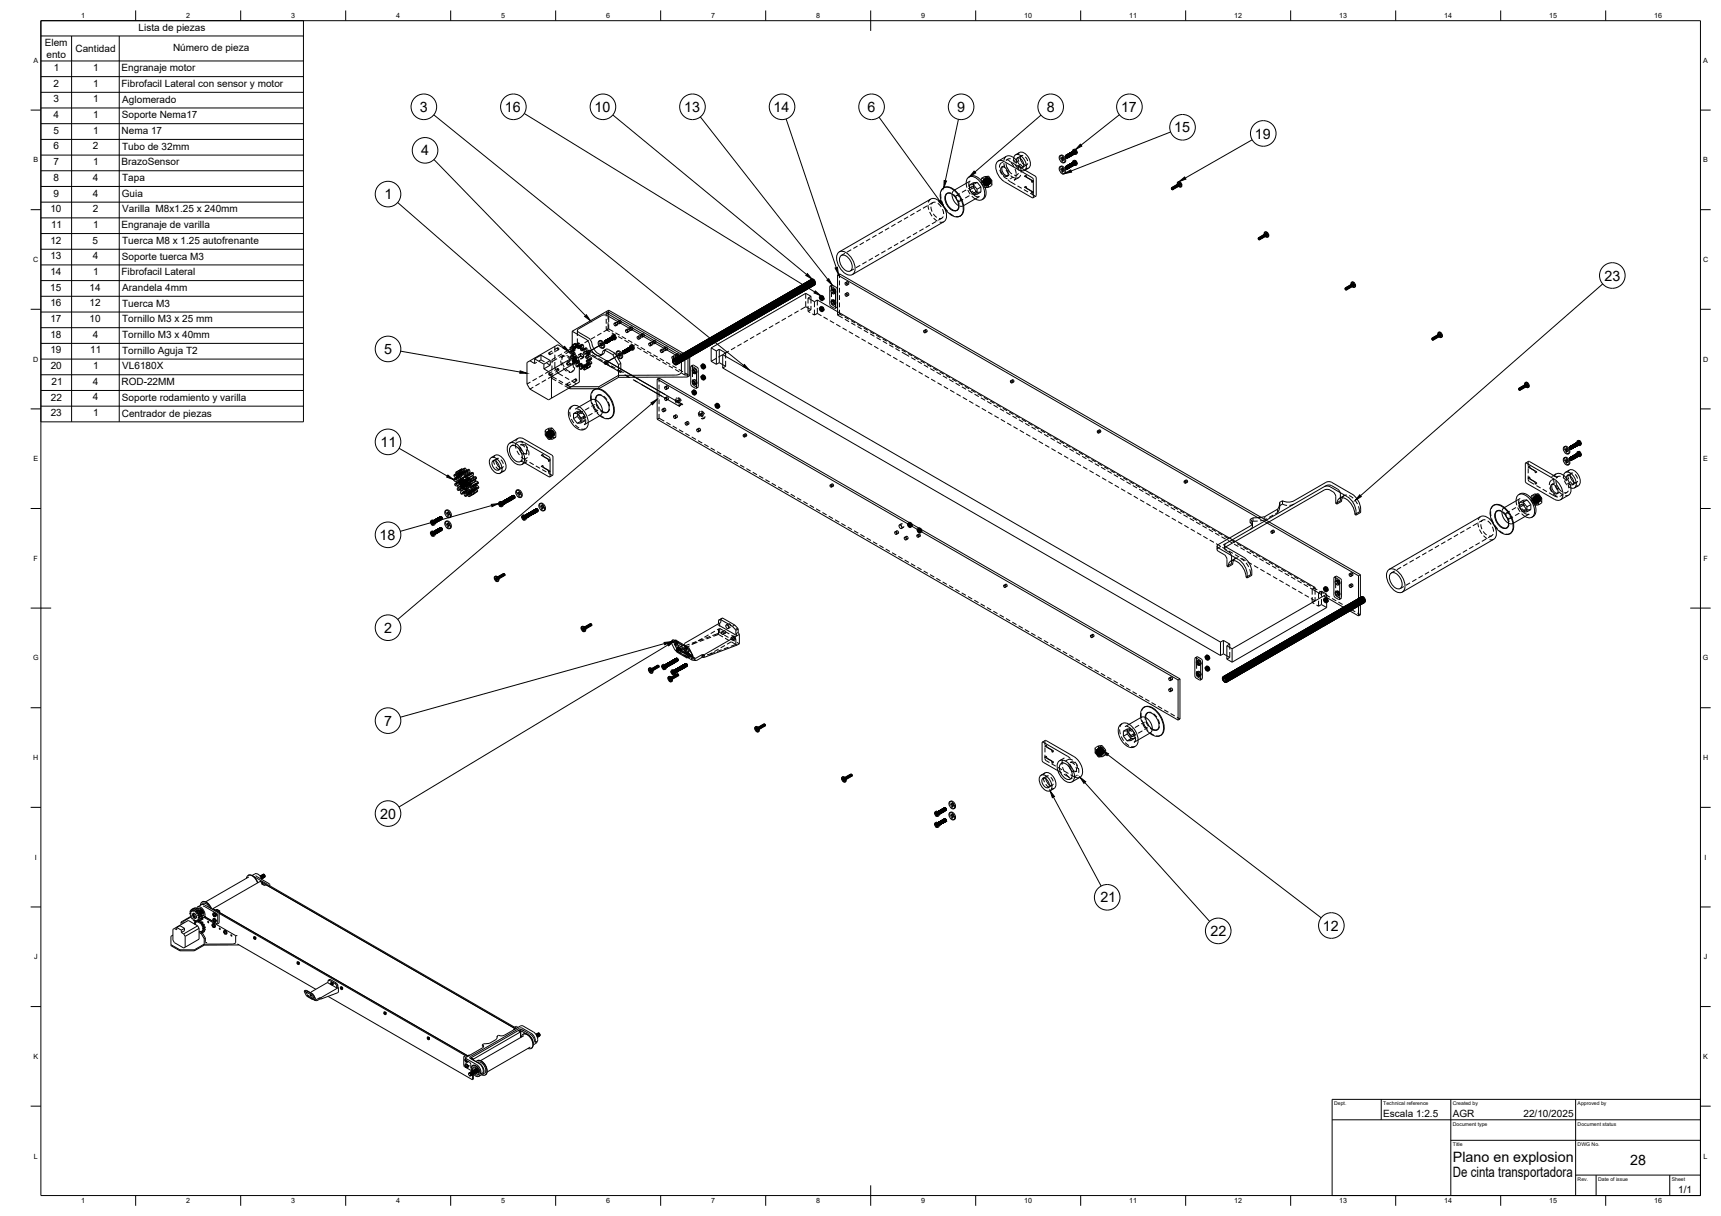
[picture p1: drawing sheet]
<svg xmlns="http://www.w3.org/2000/svg" width="841mm" height="594mm" viewBox="0 0 841 594" stroke-linecap="round" stroke-linejoin="round" font-family="sans-serif">
<defs><g id="words">
<g font-size="7">
<text x="205" y="55">3</text>
<text x="247" y="55">16</text>
<text x="291" y="55">10</text>
<text x="334" y="55">13</text>
<text x="378" y="55">14</text>
<text x="424" y="55">6</text>
<text x="468" y="55">9</text>
<text x="511" y="55">8</text>
<text x="548" y="55">17</text>
<text x="574" y="65">15</text>
<text x="613" y="68">19</text>
<text x="206" y="76">4</text>
<text x="188" y="97">1</text>
<text x="784" y="137">23</text>
<text x="188" y="173">5</text>
<text x="186" y="218">11</text>
<text x="186" y="264">18</text>
<text x="188" y="309">2</text>
<text x="188" y="355">7</text>
<text x="186" y="400">20</text>
<text x="538" y="441">21</text>
<text x="647" y="455">12</text>
<text x="592" y="457">22</text>
<text x="710" y="568">Plano en explosion</text>
<text x="797" y="569">28</text>
<text x="710" y="575">De cinta transportadora</text>
</g>
<g font-size="4.9">
<text x="68" y="15">Lista de piezas</text>
<text x="22" y="22">Elem</text>
<text x="23" y="28">ento</text>
<text x="37" y="25">Cantidad</text>
<text x="85" y="25">Número de pieza</text>
<text x="26" y="35">1</text>
<text x="45" y="35">1</text>
<text x="59" y="35">Engranaje motor</text>
<text x="26" y="42">2</text>
<text x="45" y="42">1</text>
<text x="59" y="42">Fibrofacil Lateral con sensor y motor</text>
<text x="26" y="50">3</text>
<text x="45" y="50">1</text>
<text x="60" y="50">Aglomerado</text>
<text x="26" y="58">4</text>
<text x="45" y="58">1</text>
<text x="60" y="58">Soporte Nema17</text>
<text x="26" y="65">5</text>
<text x="45" y="65">1</text>
<text x="59" y="65">Nema 17</text>
<text x="26" y="73">6</text>
<text x="45" y="73">2</text>
<text x="60" y="73">Tubo de 32mm</text>
<text x="26" y="81">7</text>
<text x="45" y="81">1</text>
<text x="59" y="81">BrazoSensor</text>
<text x="26" y="88">8</text>
<text x="45" y="88">4</text>
<text x="60" y="88">Tapa</text>
<text x="26" y="96">9</text>
<text x="45" y="96">4</text>
<text x="60" y="96">Guia</text>
<text x="25" y="104">10</text>
<text x="45" y="104">2</text>
<text x="60" y="104">Varilla M8x1.25 x 240mm</text>
<text x="25" y="111">11</text>
<text x="45" y="111">1</text>
<text x="59" y="111">Engranaje de varilla</text>
<text x="25" y="119">12</text>
<text x="45" y="119">5</text>
<text x="60" y="119">Tuerca M8 x 1.25 autofrenante</text>
<text x="25" y="127">13</text>
<text x="45" y="127">4</text>
<text x="60" y="127">Soporte tuerca M3</text>
<text x="25" y="134">14</text>
<text x="45" y="134">1</text>
<text x="59" y="134">Fibrofacil Lateral</text>
<text x="25" y="142">15</text>
<text x="44" y="142">14</text>
<text x="60" y="142">Arandela 4mm</text>
<text x="25" y="150">16</text>
<text x="44" y="150">12</text>
<text x="60" y="150">Tuerca M3</text>
<text x="25" y="157">17</text>
<text x="44" y="157">10</text>
<text x="60" y="157">Tornillo M3 x 25 mm</text>
<text x="25" y="165">18</text>
<text x="45" y="165">4</text>
<text x="60" y="165">Tornillo M3 x 40mm</text>
<text x="25" y="173">19</text>
<text x="44" y="173">11</text>
<text x="60" y="173">Tornillo Aguja T2</text>
<text x="25" y="180">20</text>
<text x="45" y="180">1</text>
<text x="60" y="180">VL6180X</text>
<text x="25" y="188">21</text>
<text x="45" y="188">4</text>
<text x="59" y="188">ROD-22MM</text>
<text x="25" y="196">22</text>
<text x="45" y="196">4</text>
<text x="60" y="196">Soporte rodamiento y varilla</text>
<text x="25" y="203">23</text>
<text x="45" y="203">1</text>
<text x="60" y="203">Centrador de piezas</text>
<text x="676" y="546">Escala 1:2.5</text>
<text x="710" y="546">AGR</text>
<text x="745" y="546">22/10/2025</text>
<text x="820" y="583">1/1</text>
</g>
<g font-size="3.5">
<text x="40" y="9">1</text>
<text x="91" y="9">2</text>
<text x="142" y="9">3</text>
<text x="194" y="9">4</text>
<text x="245" y="9">5</text>
<text x="296" y="9">6</text>
<text x="348" y="9">7</text>
<text x="399" y="9">8</text>
<text x="450" y="9">9</text>
<text x="501" y="9">10</text>
<text x="552" y="9">11</text>
<text x="603" y="9">12</text>
<text x="654" y="9">13</text>
<text x="706" y="9">14</text>
<text x="757" y="9">15</text>
<text x="808" y="9">16</text>
<text x="16" y="31">A</text>
<text x="832" y="31">A</text>
<text x="16" y="79">B</text>
<text x="832" y="79">B</text>
<text x="16" y="128">C</text>
<text x="832" y="128">C</text>
<text x="16" y="177">D</text>
<text x="832" y="177">D</text>
<text x="16" y="225">E</text>
<text x="832" y="225">E</text>
<text x="16" y="274">F</text>
<text x="832" y="274">F</text>
<text x="16" y="323">G</text>
<text x="832" y="323">G</text>
<text x="16" y="371">H</text>
<text x="832" y="371">H</text>
<text x="17" y="420">I</text>
<text x="833" y="420">I</text>
<text x="17" y="469">J</text>
<text x="833" y="469">J</text>
<text x="16" y="517">K</text>
<text x="832" y="517">K</text>
<text x="17" y="566">L</text>
<text x="833" y="566">L</text>
<text x="40" y="588">1</text>
<text x="91" y="588">2</text>
<text x="142" y="588">3</text>
<text x="194" y="588">4</text>
<text x="245" y="588">5</text>
<text x="296" y="588">6</text>
<text x="348" y="588">7</text>
<text x="399" y="588">8</text>
<text x="450" y="588">9</text>
<text x="501" y="588">10</text>
<text x="552" y="588">11</text>
<text x="603" y="588">12</text>
<text x="654" y="588">13</text>
<text x="706" y="588">14</text>
<text x="757" y="588">15</text>
<text x="808" y="588">16</text>
</g>
<g font-size="2.5">
<text x="652" y="540">Dept.</text>
<text x="676" y="540">Technical reference</text>
<text x="710" y="540">Created by</text>
<text x="771" y="540">Approved by</text>
<text x="710" y="550">Document type</text>
<text x="771" y="550">Document status</text>
<text x="710" y="560">Title</text>
<text x="771" y="560">DWG No.</text>
<text x="771" y="577">Rev.</text>
<text x="781" y="577">Date of issue</text>
<text x="817" y="577">Sheet</text>
</g>
</g></defs>
<!-- layer: Hidden -->
<g fill="none" stroke="#000" stroke-width=".49">
<path d="M490 79l-1 1-1 2M491 80v2M492 80v2M492 76l-1 2M493 78h-1M493 79h.1M494 78h-1l-1 1M494 80l2 1M495 78l2 2M495 77l1 2M497 78v2M497 77l1 2"/>
<path d="M498 74l-1 2M499 76l-2 1M500 76a1.1 1.1 0 0 0-1 0 1.1 1.1 0 0 0 0 1M501 77l1 2M502 80a1.1 1.1 0 0 1-1 1 1.1 1.1 0 0 1-1-1M518 76v2M519 79h1M519 77h1l-1 1M519 77h.1M520 78h-1M521 76v1v-1v1M521 76l1 1-1-1"/>
<path d="M521 76v1M521 76l1 1M521 77h.1M521 76v1h1M521 76h.1M521 76v1l1-1M522 76v1l-1-1M522 76l-1 1h1M522 76v1M522 77h.1M522 76v1zM522 76h.1"/>
<path d="M522 75v1v1M522 75l1 2zM522 75v2v-1M522 77h-1v-1l1 1h-1v-1h1l-1 1M522 75v1M522 75l1 1M522 76v-1l1 1h-1v1M522 75l1 1zM522 76h1M522 75h.1M522 75l1 1h-2l1 1v-1v1l-1-1h1M522 75v1h1"/>
<path d="M522 76v-1l1 1M522 75v1h1h-1v-1v1h1M523 75v1M523 76h.1M523 75h.1M523 76l-1 1M523 75h-1M523 75v1h1M523 75l1 1M523 75l1 1zM523 76v-1v1M523 75v1l1-1h-1"/>
<path d="M523 75l1 1v-1M523 80l1 1zM523 75v1l1-1M523 76v-1l-1 1h1l-1-1h1v1l-1-1 1 1M523 80l1 1M523 74l1 2M523 80h.1M523 74v1l1 1M523 80v1h1M523 75l1 1-1-1v1l-1-1M523 80l1 1h-1v1l-1-1h1v1l-1-1v1l1-1M524 74v1v1"/>
<path d="M524 80v1M524 76h.1M524 80h.1M524 75h-1l1 1M524 74v1M524 74h.1M524 80l1 1h-1zM524 74l1 1h-1zM524 75v-1v1M524 75h-1l1 1-1-1h1h-1l1 1v-1v1l-1-1M524 80v1v-1M524 80h-1l1 1-1-1h1h-1l1 1-1-1"/>
<path d="M524 74v1h1M524 80l1 1M524 80h-1l1 1 1-1-1-1v1M524 74l-1 1M524 74l1 1M524 79l1 2M524 74l1 1h-1M524 80h1h-1M524 79l1 2zM524 79h.1M524 75h.1M524 79l1 1"/>
<path d="M524 79l1 1zM524 74l1 1zM524 74v1v-1l-1 1h1h1l-1-1v1M525 74v1M525 79v1M525 75h.1M525 74h-1M525 74h.1M525 79h-1M525 79h.1M525 75h-1M525 74v1v-1"/>
<path d="M525 74h-1l1 1h-1l1-1-1 1h1h-1v-1v1h1M525 79l-1 1h1h-1l1-1-1 1h1v1l-1-1v1l1-1v1l-1-1M525 74h1M525 79l1 1M525 75v-1l-1 1v-1v1h1M525 74h-1l1 1M525 74h1zM525 80l-1-1 1 1M525 79l1 1zM525 74v1l-1-1M525 79v1l-1-1M526 73h.1"/>
<path d="M526 73v2M526 79h.1M526 78v2M526 74h.1M526 74v1M455 97l-1 2M456 99l-2 1M457 99h-1l-1 1M458 99l2 2M460 95v2M460 98l1 2M460 100l2 2"/>
<path d="M461 92l-1 1M463 94v1M465 94h-2M466 95l1 2M467 93l-2 2M468 98l1 2M469 96h-2v1M469 95l-2 1M469 97v1h-1M471 97l-2 1M472 93l-2 1M472 90l1 2"/>
<path d="M473 93l1 2M474 89v2M474 96l-2 1M474 93l2 2M474 90v3M474 92l1 2M475 92v-1l1 1M475 91l-2 1M475 96l2 1M475 93l1 1 1-1M476 90h-2M476 90l1 2"/>
<path d="M476 89v3M476 92l2 2M476 89l-2 1M476 92l-2 1M476 95l1 1h2M476 94l-1 1M477 92v3M477 95h-1M478 89h-2M478 89l1 2M478 89l-2 1M478 94l-2 1"/>
<path d="M479 94h-1M479 91v3M479 91l-2 1M479 94l-2 1M480 90l1 2M480 88v2M481 90l1 1M481 88l1 1M481 88h.1M481 89v-1l1-1-1 1v1M481 88h1l1 1M481 88l1 1v1"/>
<path d="M481 88l1 2M481 86l1 1M481 88h-1l1 1M481 92h.1M481 88l1-1 1 1M481 87h.1M482 88h-1M482 88v2M482 88l1 2h-1h1l-1-1M482 87h.1M482 87l-1 1M482 89h.1"/>
<path d="M482 91h.1M482 87l-1 1v1M482 89v1M482 87v2l1 1 1-1-1-1M482 88l-2 2M482 88h-1h-1M482 88l1 2v1M482 90h.1M482 89h1M482 87h2v2M482 87l2 1M483 88v2"/>
<path d="M483 88h-1v1l1 1v-2M483 90h.1M483 89l-1 2-1-1M483 88v2h-1h1M483 89h1M483 87h-1v1M483 87h-1v2M483 87l-1 1M483 87l1 2M483 87l1 3-1-1-1-1M483 86v1M483 88v2l-1-1"/>
<path d="M483 88l-1-1v1M483 90v1l-2 1M484 90h.1M484 88l-1-1h-1l2 2M484 88v1v1M484 89v1l-1-1M484 90h1M484 88h1M489 83l1 2M490 81v1M490 86l2 1M491 81l-1 1"/>
<path d="M492 83l1 2M492 82l1 2M493 88l3 2M493 86h-1M493 83l2 2M493 85l-1 1M494 86l2 1M495 87h-2M496 83l1 2M496 81l2 1M497 86l-1 2 2-1M497 85l-1 1"/>
<path d="M497 91l2 1M497 81l1 2M498 81l1 1M498 85h-1l-1 1M499 80l1 2M499 83h2M499 82v2M499 85l-2 2M500 93l2 1M501 86h.1M501 91h.1M501 91h1v1l3 2h-1"/>
<path d="M501 86h1v1l3 1-1 1M502 81l-2 1M503 82h-2M503 94l3 2M504 89h.1M504 94h.1M518 81v2M519 84l1 1M519 83h1l-1 1M519 82v1M520 84h-1M521 81v1l1 1-1-1"/>
<path d="M521 81v1h1M521 81v1M521 81l1 1M521 82v1M521 81h.1M521 81v1h1h-1v-1h1v1h-1M521 81l1 1zM521 82v-1v1h1M522 81v1h-1M522 81l-1 1h1M522 81h.1M522 81v1h1"/>
<path d="M522 81v1zM522 82v-1v1M522 81v1M522 82l-1-1 1 1M522 82h.1M522 81l1 1zM522 81v1v-1M522 81l1 1M522 81h1l-1 1v-1v1M522 81l1 1-2-1 1 1-1-1h1M522 81l1-1v1M522 80l1 2"/>
<path d="M522 80v1l1 1M522 80h.1M523 80v2M523 80v1zM523 80v1M523 82h.1M523 81v-1v1M523 80v1h1v-1h-1M523 80l1 1v-1M523 81v-1l-1 1 1 1-1-1 1-1v1h-1l1 1M523 81h.1M523 81v1"/>
<path d="M524 81l-1-1 1 1M524 81h.1M524 80v1v-1v1M525 81h-1M525 80h.1M525 80l-1-1v2v-1v1l1-1M525 80v1M573 92v1l-1-1M573 92h.1M573 92l1-1v1M573 91l1 1h-1M574 91v1"/>
<path d="M574 92h.1M574 91l1 1M575 92h.1M575 91h-1M575 90v1M575 90l1 1M575 90h.1M575 91l1-1v1M575 91h.1M575 90l-1 1M575 90l1 1h-1M576 89v1"/>
<path d="M576 90l2 1-1-1M576 91h.1M576 90l1 1M576 89l1 1M576 89h.1M576 90h2M576 89v2M577 90h-1M577 91h.1M577 90h.1M577 89v2M422 118l-2 2"/>
<path d="M425 117l-2 1M428 115l-2 1M431 113l-2 1M435 111l-3 1M438 109l-2 2M439 119l-2 1M441 108l-2 1M442 117l-2 1M444 106l-2 1M445 115l-2 2M447 104l-2 1M448 114l-2 1"/>
<path d="M450 102l-2 2M451 112l-2 1M453 101l-2 1M454 100v2M454 104l1 2M454 110l-2 1M455 101l1 2M456 104l2 2M456 107l2 1M457 108l-2 1M460 107l-1 1M461 102v3"/>
<path d="M461 106l-1 1h-1M461 108h-2M462 101l1 2M464 104l2 1M468 103h-1M469 101l-1 2M469 105l-2 1M471 100h-3M615 116v1M615 116l1 1M615 116v1v-1l1 1M616 116v1"/>
<path d="M616 116h.1M616 115l1 1M617 115v1M617 116h.1M618 115h.1M618 116l-1-1-2 1M618 115v1M618 114l1 2M618 115h1M618 114h.1M618 114l1 1M618 114l2 1h-1"/>
<path d="M618 113v1M619 116h.1M619 113v3M619 114v1M619 115h.1M619 115h1M619 116h1M391 140h.1M391 140h1l1 1M391 139v2v-1M391 140l1-1 1 1 1 1-1 1M392 139l-1 1 1 2h2"/>
<path d="M392 140h.1M392 139v2v-1l1-1M392 139v1v2h-1M392 139h.1M392 139v1M392 140h-1v1M392 140l1 1v1l1-1M392 140v1l1 1M393 139v1M393 139v-1v2M393 139h.1M393 139h1l1 1"/>
<path d="M393 139h-1v2M393 139l1 2 1-1M393 139h-1v2v-2v1M393 138v2M394 139v-1l1 1M394 138l-1 2M394 139h-1v1M394 139v2M394 139l1 1M394 140l1 1h-1M394 138l-1 1M394 138h.1"/>
<path d="M394 139h-1v1l1 1M394 139h-1l-1 1M394 138v2M394 138v1M394 140l2 1M394 138l1-1 1 1M395 138h-1v1l2 2M395 139v1M395 138v1M395 139l1 1-1-1M395 138v-1v2M395 138h.1"/>
<path d="M395 139l1 1h1M395 138h-1v2M395 140h1M395 138h1l1 1h1v-1M395 138l1 2M395 138h-1v1l1-1h-1M395 138h-1v1h-1h-1M395 137v2M395 139l1 1h-1M396 137h.1M396 137h1M396 137l-1 2"/>
<path d="M396 139l1 1h-1h-1M396 138h-1v1M396 140v1l-2-1M396 139l1 1M396 137v1v1M396 137v1M396 139v1h-1M396 137l1 2M396 138h-1l-1 1v1l1 1M396 137h-1l1 2M397 138l1 1h-2M397 136l-1 1"/>
<path d="M397 137h.1M397 136v2l-1-1h1M397 137h-1v1l1 2M397 140h.1M397 137h-1v2M397 139v1h-1M397 138l1 1-1 1M397 138l1 1M397 136l-1 1 1 1M397 137h-1v1M397 139h.1M398 139l-2 1"/>
<path d="M398 137h-1l-1 1M398 139h.1M398 138v1h-1M398 139h-1M398 139h-1l-2 1M398 138v1l-1-1M398 138v1M406 139v3M410 134v2M410 137v2M413 124l-2 1M414 138h-1"/>
<path d="M415 139h-1M416 122l-2 1M417 131l-1 1M419 120l-2 1M420 130l-2 1M423 128l-2 1M427 126l-3 1M430 124l-2 1M433 122l-2 2M436 121l-2 1M659 140v1M659 140h1h-1"/>
<path d="M660 139v1M660 140h.1M660 139l1 1M660 139l-1 1M660 140l1-1v1M660 140h1M660 138h.1M660 139h1M660 138l1 2M660 138l2 1M661 140h.1M661 138h-1"/>
<path d="M661 138v2M661 139h.1M661 139l1 1-1-1M662 139h-1M662 138v2M296 153v2M296 156v2M296 159v2M297 157v3l-1 1M297 153v3M297 152v2M297 155v2"/>
<path d="M297 158v3M301 157l-1 1M302 159h-1M303 156l-1 1M303 158h.1M308 160h.1M356 160v2v-2M356 160h.1M357 160l-1 1 1 1M357 159v2v-1M357 159v1M357 160h.1"/>
<path d="M357 159h.1M357 159v2v-2v1v1v-1h1M357 160v1M358 160h-1v1M358 160v1h1M358 159h.1M358 159v1M358 159l-1 1v1M358 159l1 2M358 159l2 2M358 158v1M359 160l-2-1v1"/>
<path d="M359 159h-1v2M359 159h.1M359 158v2v-1h1M359 159h-1v1M359 159h-1l1 1 1 1h-1M359 160l1 1M359 158h.1M359 159l1 2M359 158v2M359 158h1h1M360 158l-1 2M360 159v1h1"/>
<path d="M360 160l1 1M360 158v2h1M360 158h.1M360 158l1 1M360 158l-1 1v1v-2v1M360 159l-1-1v2M360 159v1v1M360 158v1v-1h1M360 158l1-1-1 2M360 157v2M360 158h-1v2M360 160h2"/>
<path d="M361 159l1 1M361 158h-1l1 2M361 158h.1M361 158v-1l1 1-1-1v1v-1l1 1M361 158h-1v1l1 1M361 158l1 2M361 160l-1 1v-1l1 1M361 157v2M361 159l1 1-1-1M361 159l-1-1-1 1h-1v1l1-2v2M361 157h.1M361 159l2 1"/>
<path d="M361 157v1M361 157h1l1 1M361 158h-1l1 1M362 157l-1 1v1M362 157h.1M362 157v1M362 157l1-1 1 1M362 159h1h-1M362 157h-1v2M362 158l1 1M362 159v1h-1M362 156v1"/>
<path d="M362 157l1 2M362 160h.1M362 157l2 1M362 156v2v-1h1M362 158l1 1h-1l1 1v-1h-1M362 156v2M362 158l2 1M362 157h-1l1 1M362 159v1M363 159l-2 1M363 156h2M363 157h-1v1"/>
<path d="M363 159h.1M363 156v2v-2h1M363 156l-1 1 1 1M363 157l2 2M363 156v1M363 159h-1v-1v1v1M363 156h.1M363 158l1 1M363 159h1M363 158h2v-1l1 1M363 156v1v1v-2l-1 1M364 157v1h1"/>
<path d="M364 156l2 1v-1M364 156v1v-1h1M364 156l1 2M364 156h.1M364 156l1-1 1 1M364 155v2M364 158h1h-1l-1 1M364 156h-1v2M364 158v1h-1M364 158l-1 1M364 155v1M364 156h-1v1l2 1"/>
<path d="M364 158h.1M364 155v2v-1l1-1M364 156l1-1v1M365 155l-1 1 1 2M365 156l1 1M365 155l-1 1M365 158h-1M365 157l-1-1h-1l1 3-1-1M365 155h.1M365 156l-1-1v1l1 2M365 155v1M365 156l2 1h-2"/>
<path d="M365 157v1h-1M365 158h.1M365 155v1v1M365 156l1 1v1M366 158l-2-1v1M366 156v1h1M366 155h-1M366 155h-1v1l1 2M366 158h.1M366 154v2v-1h1M366 157l-1 1M366 154v1"/>
<path d="M366 155l1 2M366 154l1 1 1 1M366 154h1l1 1M366 154v2M366 156l1 1M366 155h-1v1M366 157h.1M366 156l2 1M366 157v1l-1-1M366 156v-1l1-1 1 1v1M366 154h.1M366 158l-1-1-1 1"/>
<path d="M366 155l-1 1 2 1M367 157h.1M367 157h-1M367 154v1l-1-1-1 1M367 154h.1M367 154l-1 1M367 156l1 1M367 154l-1 1 1 1M367 156l-1 1-1-1M367 154l1-1 1 1M367 156l-1-1h-1l1-1-1 2M367 153v2v-1h1"/>
<path d="M367 155l2 1-2-1M367 156v1h-1M367 154h1l1 1M367 156v1M367 154h-1l1 2M367 155l1 1 1-1-1 1M368 156h.1M368 156l-1 1M368 154v1l1 1M368 153l-1 1M368 153v1M368 154h-1v1l1 1"/>
<path d="M368 155v1M368 153v2M368 155l1 1-1-1M368 154v-1v1M368 153h.1M368 153l1 2M368 156v1l-1-1M368 153l2 2M368 155v1h-1M368 154v-1l-1 1 2 2M369 153v1v-1h1M369 156h-2"/>
<path d="M369 153v-1l2 1M369 153v1h-2v1M369 153l-1 1v1M369 156h.1M369 154l2 1M369 153l1-1 1 1M369 152v1M369 153h.1M369 153l-1 1 1 1h1h-1M369 153h-1v1l2 2M369 152v2v-1h1M369 155v1h-1"/>
<path d="M369 155v1M369 153l1-1v2l-2-1M369 153l1 2 1-1M369 152h.1M369 152v1l1 1v1M370 155h-1M370 154l1 1M370 154l1 1v-1v1M370 152h1v2M370 152l1 2M370 152h.1M370 152h1l1 1-1 1h1"/>
<path d="M370 153h-1v1l1 1M370 155h.1M370 152v2M370 153l2 2-2-1M370 155v1l-1-1M370 153h-1v1M370 154v1h-1M370 153l1-2v2M370 155h1M370 152v1l1 1M370 154l-1 1M371 152h-1v2"/>
<path d="M371 155h.1M371 154l-1 1-1-1 2 1M371 152l1 1v1h-1M371 154l-1 1M371 152h.1M371 151v2M371 153l1 1M371 153l2 1M371 151v1M371 151h.1M371 152h-1v1l2 1M371 154h.1"/>
<path d="M371 152l1-1 2 2M371 151v2v-2h1M372 152h-1v1M372 152v1h1M372 151h-1M372 151l-1 1M372 153l1 1M372 154h.1M372 153l1 1v-1M372 151l1 2-1 1-1-1M372 154h-1M372 151h.1"/>
<path d="M372 153v1l-1-1M372 152l-1-1v1M372 153h2zM373 152l-1-1h1v-1l-1 2-1-1v1v1l1 1M373 152l1 1M373 153l-1 1M373 150l-1 1 2 2v-1M373 151h.1M373 151h-1v1l1 2M373 154h.1M373 150v2M373 150l-1 1 1 1"/>
<path d="M373 150h.1M373 153h.1M373 151l1 2M373 151l1 1h1M374 152l1 1M374 150v1M374 150h1v1M374 153h-1M374 150v-1v2v1M374 150v2h1M374 150h.1M374 150l-1 1v1"/>
<path d="M374 151l-1-1v2l-1-1-1 1M374 151l1 1M374 151v2M374 150h-1l1 2-1-2h1h-1v1M374 150v-1h1l-1 1 1 1M374 152v1h-1l1-1M374 150h-1v1l2 2M374 153h.1M374 149v2M374 150l1 2h-2M374 151l2 1-1-1M375 150l1 2"/>
<path d="M375 151l-2-1v1h-1v1v-1v1M375 152l-1 1M375 151l1 1M375 149l-1 1M375 149h.1M375 150h-1v2v1l-1-2v-1M375 152h.1M375 149v2v-2h1M375 149l-1 1 1 1M375 149v1l1 1M375 149h1l1 1M375 150h-1v1"/>
<path d="M375 150l1 1h1M375 150l1 1-1 1M376 149l-1 1v1M376 152h-1M376 151h1M376 149v1M376 151l-1 1M376 149h.1M376 152h.1M376 149l1 2-1-1v-2v1M376 149l2 2M376 150l1 1"/>
<path d="M376 149l1 2h-2M376 148v1v1v-1h1h-2v1M376 150v2l-1-1M376 150l-1-1v1M376 149h-1v1M376 150v2h-1M376 148v2M376 151v1M376 152l-1-1v1h-1h1M377 148h-1M377 148l-1 2M377 151h.1"/>
<path d="M377 150l1 1h-1M377 148l-1 1v1l2 1M377 151h-1M377 149v-1l2 1M377 148l-1 1M377 148h.1M377 148h1h1M377 149h-1v1M377 149l1 1v1l2-2M377 149v-1v2v-2l2 2M377 148l1-1-1 2M377 149l1 2"/>
<path d="M377 149l1 1h1M377 148l-1 1v1M377 150v1M377 148h1l2 1v-1M377 149l2 1M378 150l-1 1M378 148h.1M378 148h-1v1M378 149v1h-1M378 147v2M378 148l1-1 1 1M378 159l-2 1"/>
<path d="M378 149l1 1M378 148h-1v1l2 1h-2M378 150v1M378 147v1l1 1M378 147v1M378 147h.1M378 150h.1M378 148l2 1M378 147l1 2M379 150h.1M379 150h-1M379 147v1"/>
<path d="M379 147h.1M379 147l-1 1M379 148h-1v1M379 149l1 1M379 147h1l1 1M379 147l1-1 1 1M379 147l-1 1v1l2 1M379 148l1 1 1-1M379 147h-1l1 2M379 148l2 1M379 149v1h-1M379 149v1"/>
<path d="M379 148l1 1-1 1M379 147l1 1 1 1M379 149h2M380 148l1 1M380 146l-1 1M380 147h.1M380 147l1 2M380 147h-1v1M380 149v1M380 147l1 1v1h-1M380 146h.1M380 146v2"/>
<path d="M380 149h.1M380 147l2 2M380 149v1l-1-1M380 146v1M380 147h-1l1 1M381 146v1v-1h1M381 146l-1 1v1M381 149h-2M381 146l1 2M381 146h.1M381 146l-1 1M381 146h-1v2v-2l-1 2"/>
<path d="M381 148h1M381 157l-2 1M381 146l1-1 1 1M381 148l-1 1M381 145v1M381 145v2M381 146h-1v1l2 2M381 149h.1M381 147l1 1 1-1M381 146h1l1 1M381 145v2v-1h1M381 147l2 1"/>
<path d="M381 146l1-1v1h-1v1M381 146l2 2M382 147l1 1M382 147v1h-1M382 148h1M382 145h.1M382 146h-1v1l1 1M382 148h.1M382 145v2v-2h1M382 145v1l1 1M382 145l1-1 1 1M382 145v1h-1h-1"/>
<path d="M382 146h-1M382 146l2 1M382 148h-1M383 145h-1l1 2M383 145h-1M383 145h-1v1l1 2M383 148h.1M383 147l1 1-2-1v1h-1M383 145v1v-1h1M383 147l-2 2M383 144v2M383 147h1"/>
<path d="M383 145h-1v2M383 146l1 1v-1M383 145l1 2h-1M383 145l1-1 1 1M383 145l2 2M383 145h-1v1M383 147h.1M383 144v2v-1l1-1M383 146l2 1-1-1M383 147v1l-1-1M384 145v-1v1M384 147h.1"/>
<path d="M384 146v1h-1h1l1-1M384 145h-1v1M384 144h.1M384 145l-1-1v1l1 2M384 155l-2 2M384 144v1v-1h1M384 147h-1M384 144v1M384 144l1-1 1 1M384 146h2M384 144v2M385 145l1 1"/>
<path d="M385 146l-1 1M385 145l-1-1-1 1v-1v2M385 143l-1 1M385 147h-1l-1 1M385 144h.1M385 144h-1v1l1 2M385 143v2M385 146h1M385 144l1-1 1 1M385 143v1M385 146h.1M385 143h1l1 1"/>
<path d="M385 146v-1l-1-1 1 2M385 144l2 1M385 143h.1M385 144h-1v1M385 144l-1 1 2 1M385 144l1 2h-1M386 143v2l-1-2h1M386 146l-1 1-1-1M386 146l-2 1M386 143l-1 1M386 144h-1v1M386 145l1 1"/>
<path d="M386 146h.1M386 143v1v1M386 143l1 2M386 143h.1M386 143l1-1 1 1M386 143v1M386 143h-1v1l2 2M386 145v1l-1-1M386 144l-1-1v1v2M386 142v2M386 143l1-1v1M387 145l-1 1-1-1 2 1"/>
<path d="M387 145h.1M387 145l-1 1-1-1M387 145l-2 1M387 143l1-1v1M387 142h.1M387 143h-1v1l1 1M387 143h-1v1l2 1-2-1M387 142v2v-2h1M387 143l1 1-1 1 1-1M387 142h1h1M387 144l1 1v-1v1h1M387 145l-1 1"/>
<path d="M387 143l1 1h1M387 154l-2 1M387 142v2M387 143h-1v1M387 144l1 1M387 143l2 2M387 145v1l-1-1M387 142h1l1 1M387 142l1 2h1M388 143l-1-1-1 1 2 2M388 145h-1M388 142v1"/>
<path d="M388 143h-1l-1 1M388 142h.1M388 141v2M388 144h1M388 145h.1M388 144l-1 1M388 144h1l1-1-1 1h1M388 141v1M388 142l1-1 1 1M388 142h-1v1l2 2M388 142v1v1M388 143v-1l1-1 1 2h1"/>
<path d="M388 144v1l-1-1M388 143l2 1-1-1M388 142l1 2M389 141h-1M389 144h.1M389 144h-1M389 141v1M389 141h.1M389 142h-1l1 2M389 141h1l1 1M389 142l1 1h1M389 141l1-1 2 2h1"/>
<path d="M389 143l2 1-1-1M389 142l1 1-1 1 1-1M389 141l-1 1v1M389 142l2 1M390 140l-1 1M390 141h.1M390 141h-1v1l1 2M390 144h.1M390 140v2M390 141h-1v2v-2v1M390 142l-1-1v1h-1v2l-1 1M390 142v-2v2l2 1"/>
<path d="M390 143v1M390 152l-2 1M390 140h1h1M390 143h1l1-1-1 1h1M390 140v1M390 141l-1 1 2 1M390 143h.1M391 143l-1 1-1-1M391 143h-1M391 141l1-1 2 2M391 141h-1v1M391 142l1 1"/>
<path d="M391 141v-1l-1 1v1M391 141l1 1-1 1M391 140h-1v1l1 2M391 143h.1M391 143v-2h-1v2M391 142v1M391 143l-1-1v2l-1-1M391 140h-1l1 2M391 142h2M392 140h-1l-1 1M392 140h-1v1l1 2M392 143h.1"/>
<path d="M392 142l-1 1M392 141l1 1M392 142h.1M393 140l1 1h-1M393 142l-1 1-1-1M393 142h-1h1M393 142h.1M393 142l-1-1v1h-1M393 140l1 1M393 141v1M394 140l1 1M394 142h-1"/>
<path d="M394 141l-1 1-1-1M394 150l2 1M394 143v3M394 147v3M394 150l-3 1M394 140v1h-1M394 141h.1M395 140l-1 1h-1M395 140l-2 1M395 146v2M395 149v3M395 152l1 1"/>
<path d="M395 141h.1M396 140h.1M396 151l-1 1M396 146v2M396 149v2M397 153l1 1M398 147v3M398 151v3M399 147v2M399 150v3M399 153l-1 1M399 153l2 1"/>
<path d="M400 151l1 1M401 151v1l1-1M401 151h1M401 151v1M401 150l1 1M401 150l-1 1M401 152h1M401 151l1 1v-1M401 145h.1M401 151h.1M401 145l1 1M401 145h-1"/>
<path d="M401 145v1M401 150v1M401 151l1 1-1-1M401 151l1 1v-1h-1h1M401 146h1v-1v1zM401 150h.1M401 145h1v1M401 151l1-1v1l-1 1M401 145l1 1v-1v1zM401 150l1 1v1l-1-1M401 150l1 1v1l-1-1h1v1M401 145h1v1z"/>
<path d="M401 151l1-1v1M401 144v1M401 150h1M401 146l1 1M401 146h.1M401 151l1 1M401 145l1 1h-1v-1l1 1M402 151h.1M402 151v1l-1-1M402 151v1l-1-1 1 1v-1h-1h1l-1 1M402 146h-1M402 150l-1 1"/>
<path d="M402 146h.1M402 145v1h-1M402 152h.1M402 151v1M402 151l-1 1M402 150v1M402 146h-1h1M402 145v1l-1-1 1 1M402 145h.1M402 145v1M402 150v1h-1M402 150h.1"/>
<path d="M402 145h-1v1v-1h1h-1h1M402 150l-1 1h1v-1l-1 1h1M402 151l-1-1v1M402 145h-1v1M402 150v1l-1-1M402 145h-1M402 150l1 1M402 155l3 1M403 151l-1 1M406 157l2 1M406 146l1 3 2 1M406 143v2"/>
<path d="M407 146v1M407 146l-1 1M407 146l1 1M407 141v1M407 141h-1M407 141h1M407 147h.1M407 141h.1M408 148l-1-1h1v1M408 142l-1-1v1l1-1v1v1M408 143l-1 1M408 147h-1"/>
<path d="M408 147l1 1M408 149h-1M408 141l-1 1M408 141l1 2M408 148h.1M408 143h.1M409 143h-1M409 148l-1 1M409 158l2 2M409 152v2M409 154l3 1M410 153l-1 1"/>
<path d="M410 141v2M410 144v3M410 148v2M410 151v2M410 153l2 1M413 155l2 1M413 156l2 1M414 143l-1 1M415 144l-1 1M416 157l2 1M416 158l2 1M419 158l2 2"/>
<path d="M419 160l2 1M657 141l1 1M658 141h.1M658 140v1h-1M658 140v1M659 140v1h-1M659 140l-1 1M660 140h-1M662 140h-1M662 140h.1M262 177l-1 1M264 174v2"/>
<path d="M264 176h-1M264 176l2 1M267 177l2 1M270 179v2M270 171l-2 1M270 172l-1 1M271 177v3l2 2 2 2M271 169v3M271 173v3M272 175l-2 1v1M272 175l-2 2M272 170l-1 1"/>
<path d="M273 171l-2 1M274 176l1 3M275 173l-2 1M275 177l1 2M275 180l2 1M275 173l-2 2M275 174h.1M276 174l-1 2M276 174h-1l-1 1M277 174l2 1M277 177l1 2M277 175l2 1"/>
<path d="M277 171l-1 1M277 177l1 1M278 172h.1M278 172l1 1M278 172l-2 1M279 176l-2 1M279 177h-2M279 174v1M279 175h1M279 173h1M279 177l-1 1M279 175l1 2"/>
<path d="M280 173v1M280 169v1l-1 1M280 177v3M280 175v1M280 176l1 1M280 174h-1M280 171h1M280 171l1 1M280 171h.1M280 171l-2 1M280 177h.1M280 169l1 1"/>
<path d="M280 169l-2 1M280 174l2 1M280 173l-1 1M280 176v1M280 169h1M280 169h.1M280 176l1-1v2M280 174h2M280 174l-1 1M280 174l1 2M280 176h.1M281 171h.1"/>
<path d="M281 172l-2 1M281 172h.1M281 170l-2 1h1M281 170v1M281 173h-1M281 173h.1M281 173l-2 1M281 177l-3 1M281 179l-1 2-1 1M281 177h-1M281 177l1 1M281 171l-2 1"/>
<path d="M281 172v1M281 169v1M281 169l-1 1M281 172l-1 1M281 168v1M281 168l-1 1M281 168h.1M281 171l-1 1 1-1M281 173l-1 1M281 176l-1 1M281 176h1M281 175l-1 1 1 2"/>
<path d="M281 175l-1 1M281 170l-1 1M281 169l1 1M281 178v1M281 179h1M282 174v1M282 170l-3 1M282 174l-2 1M282 176l-2 1M282 175l-1 1M282 175l-2 1M282 178h-1"/>
<path d="M282 168v1M282 170h-1M282 170h-2M282 175h.1M282 177h1l-1 1M282 169h.1M282 169h-1M282 165v4l3 2M282 161v3M282 176v1l-1 1M282 176l-1 1M282 176h.1"/>
<path d="M282 169l-1 1M282 179h.1M282 178l1 1M282 178v1M283 176v1M283 176l-2 1M283 176h-1M283 168v1M283 169h.1M283 169h-2M283 169h-1M283 169l-2 1"/>
<path d="M283 177v1M283 177l-2 1M283 178l-2 1M283 178h.1M283 179h.1M283 177l-1 1M283 177h.1M283 178l-1 1M284 169v1M284 178h-1M284 174l-1 1M284 174l1 1"/>
<path d="M284 178l-2 1M284 173h-1M284 174a.7 .7 0 0 1 0-1 .7 .7 0 0 1 1 1v1M284 177l1 1M284 174l-2 1M284 177v1M284 177l-2 1M284 173l-1 1M284 173v1M284 169l-1 1M284 170h-1M285 178l-3 1"/>
<path d="M285 178h.1M285 178v2M285 178l-2 1M285 168l-1 1M285 168l-2 1M285 173v2M285 175h-2M285 175h-1M285 180h.1M285 178h1M285 178l-1 1M285 178v1"/>
<path d="M285 179v1M286 170v1M286 171h-2M286 170l-2 1M286 178l-1 1M286 178v1M286 170h.1M286 179l1 1M286 179l-3 1M286 172l2 1M287 178h.1M287 178l-2 1"/>
<path d="M287 178v1M287 180l-2 1M287 179v1M287 179h-1M287 178l1 1M287 178l-1 1M288 173l-2 1M288 173h.1M288 177l-1 1M288 177v1M288 171v1zM288 171l-2 1 1 1v-1"/>
<path d="M288 166l-2 2M288 177h.1M288 177l-2 1M288 175v1M288 175l-1 1M288 175h.1M288 176h.1M288 178h.1M288 178h-1M288 177l1 1M288 177l-2 2 1-1M288 172l-1 1"/>
<path d="M289 175h-1M289 173l2 2M291 165l-2 1M292 175l3 1M293 166v2M293 169l2 1M294 168h1l-1 1M294 168h-1M294 163l-2 1M294 169h.1M295 173l-1 1M295 167l1 1"/>
<path d="M296 177l2 1M296 167h.1M296 167v1M296 167v1l1-1M296 167v1zM296 166v1v1M296 166h.1M296 166v1l1 1M296 166v2v-1M296 166l1 1M296 167v1v-1v1M296 167h1h-1"/>
<path d="M296 166v1h1M296 171l-1 2h-1M296 166v1h1l-1 1v-1M296 167h1M296 166l1 1h-1M296 161l2 1M296 167v-1l1 1M296 168h.1M296 176h1v1zM296 166l1 1zM296 176l-1 1M297 166v1v-1"/>
<path d="M297 166v1M297 166l-1 1h1h-1v-1v1h1h-1v-1M297 166h.1M297 166v1zM297 166l-1 1h1M297 166v1l-1-1 1 1M297 167h.1M297 166l1 1zM297 166v1h1M297 166l1 1M297 167v-1v1M297 166v1v-1v1"/>
<path d="M297 177l-1 1M297 166l1 1v-1M297 166l1 1v-1l-1 1v-1h1M297 165v1l1 1M297 166h1v1l-1-1 1 1M297 166l1 1v-1l-1 1v-1l1 1v-1l-1-1 1 1M297 161l-2 1M297 161l3 1M297 165l1 2M297 166l1 1-1-1M298 165v1v1M298 165h-1"/>
<path d="M298 165v2M298 167h.1M298 165v1M298 165h.1M298 165l1 1zM298 166v-1v1M298 167h-1M298 165v1v-1M298 165l1 1M298 165v1h1M298 166h1l-1-1v1h1M298 166v-1l1 1h-1"/>
<path d="M298 166h.1M298 165l1 1h-1zM298 166v-1l1 1M298 165l1 1v-1M299 165v1M299 166h.1M299 179l2 1M299 165l-1 1h1M299 165h.1M299 165v1v-1M299 165l1 1M299 165h-1l1 1v-1"/>
<path d="M299 163l2 1M299 165h-1l1 1M299 164l1 2M299 164l1 2-1-1zM299 166v-1l1 1M299 165l1 1-1-1v1v-1M299 165h1M299 164l1 1M299 164h.1M300 164v1M300 164v1h-1M300 164h.1"/>
<path d="M300 166h.1M300 165h.1M300 164l-1 1h1M300 165h-1l1 1M300 164l1 1M300 166h-1M300 165v1l-1-1M300 164v2l-1-1 1-1M300 165h1M301 163l2 1M302 171v2M302 164l2 2"/>
<path d="M302 174l2 1M302 173h1v1M303 173h-1M303 174h.1M304 164l2 2M304 172l1 1M304 172l1 1v-1h-1l1 1M304 172h.1M304 173h1M305 171v2M305 171v1v1M305 172h-1"/>
<path d="M305 172v1v-1M305 172h-1l1 1v-1v1l-1-1h1M305 172h1h-1M305 171l1 1zM305 172h.1M305 171h.1M305 171v1h1M305 173h.1M305 171v1M305 171v1v1v-1M305 172v-1v1M305 171l1 1"/>
<path d="M305 166l2 1M305 171l1 1v-1M305 172v1M305 171h1v1M305 171l1 1h-1M305 171v1h1h-1v-1l1 1M306 171v1M306 171h-1v1h1M306 172h.1M306 172l-1-1 1 1M306 172v-1v1M306 171v1h1"/>
<path d="M306 172h-1v-1v1h1M306 171l1 1M306 171h.1M306 171v1l1-1M306 171l1 1h-1zM306 171l1 1v-1M306 170l1 2M306 171l1 1-1-1M306 171l1 1-1-1 1 1-1-1h1l-1 1M306 170h.1M306 170v1l1 1M306 172v-1h-1l1 1"/>
<path d="M306 170h1v1zM306 171v1l1-1h-1v-1l1 1M306 170v1h1M307 170v1zM307 170v1M307 172h.1M307 170l-1 1M307 170v1v-1M307 161h-1M307 170h.1M307 170v1h1M307 170l1 1"/>
<path d="M307 171v-1l1 1h-1M307 170l1 1h-1M307 166l2 1M307 172v-1h-1v1M307 170v1v-1v1h-1h1M307 171h.1M307 170l1 1v-1M307 170l1 1zM307 162h.1M307 171h-1l1-1h-1l1 1M308 170v1M308 170v1l-1-1"/>
<path d="M308 170l-1 1h1M308 170h-1M308 170v1zM308 171h.1M308 170v1v-1v1v-1M308 170h.1M308 170l1 1h-1zM308 171h-1v-1v1h1M308 171l-1-1 1 1M308 170l1 1zM308 170l1 1M308 171v-1v1"/>
<path d="M308 169l1 2M308 170l1 1-1-1v1v-1M308 169h.1M308 170h1M308 168l2 1M308 169l2 1M308 169l1 1h-1M308 169v1M308 169h1M308 169l1 1M309 170v1l-1-1M309 171h.1"/>
<path d="M309 170h.1M309 169v2M309 169v2l-1-1v-1M309 170h1zM309 161h-1M310 168l2 1M311 170l2 1M312 164l-1 1M313 165l-1 1M313 170l2 1M314 163l-1 1M314 172l3 1"/>
<path d="M315 164l-1 1M316 172l2 1M318 173l2 2M318 167l-1 1M319 169h-1M319 173l2 1M320 166l-1 1M320 168h.1M321 175l2 1M322 175l2 1M324 171h-1M324 177l2 1"/>
<path d="M324 172h-1M325 170h.1M326 177l2 1M326 171h-1M327 179l2 1M329 179l2 1M329 177v-2v2l1 1M329 176v1M329 174h-1M329 177l2 1M329 176l1-1-1 2M329 175v1"/>
<path d="M330 176h-1M330 178h1M330 177l1 1h-1M330 175h.1M330 175v2M330 176h-1v1M330 175l-1 1M330 176l1 1-1 1M330 176l2 2M330 175v1l1-1 1 1M330 176l1 1h1M330 175v1v-1h1"/>
<path d="M331 175l1 2h-1M331 175h-1M331 175l-1 1M331 175l-1 1v1M331 177h1M331 178h.1M331 176v-1h1v2M331 176l-1-1v1M331 176v2l-1-1M331 176l1 1M331 175l1-1 1 1M331 177l-1 1"/>
<path d="M331 174v2l1 1M331 175h-1v1l1 2M331 173h-1M331 176l2 1-2-1M331 175l1-1-1 1M331 174v1M331 174v1v2h-1M331 177h.1M331 174l2 1M331 176v-1l1-1 2 2M332 177h.1M332 177h-1"/>
<path d="M332 174h.1M332 174l-1 1M332 174v2v-2h1M332 177l-1 1M332 174l3 1M332 174v1h-1h-1M332 176l1 1v-1M332 175h-1v1v-2v2M332 175l1 1-1 1M332 174l-1 1 2 2M333 173v2l-1-1h1M333 176l-1 1"/>
<path d="M333 174h.1M333 173l-1 2M333 175l1 1M333 177h.1M333 174v2M333 175v-1l1-1 1 2-1 1M333 175h2M333 175v2M333 173v1M333 173v2M333 175v1h-1M333 174h-1v1l2 1"/>
<path d="M333 176h.1M333 173l3 2M333 176v1l-1-1M333 174l1-1-1 1M333 173h.1M334 176h-1l-1-1 2 1M334 173l1 1M334 173l-1 1v1l2 1-3-2v1M334 173h.1M334 176h.1M334 174l-1-1-1 1h1l1 1M334 173v1"/>
<path d="M334 174l1 1h1M334 175h1M334 175v1h-1M334 173h1l1 1M334 175v1M334 173l2 2M334 172v1M334 176l-2 1M334 173l-1 1 2 2M335 175h1M335 172v3h-1l1 1v-1M335 173h-1l-1 1"/>
<path d="M335 175v1M335 174l1 1M335 173h-1v1v-1l3 1M335 175h.1M335 174l-1-1-1 1 1 1M335 172v3h-1M335 175h-1M335 172h.1M335 172l-1 1 1 1v-1h1l-1-1h-1v1h-1v2v-2M335 172v1l1 1M335 172v2M335 173l1 1"/>
<path d="M335 175l-2 1M336 172h-1M336 174l1 1M336 175h-1M336 173l1 1M336 172h.1M336 172h1l1 1h1h-1M336 172h-1v1l1 2M336 175h.1M336 171v3h1v-1M336 172h-1v2M336 174v1"/>
<path d="M336 174h1l-1-1 1 2M336 172l1 1 1 1M336 171v1v1M336 171v1l1 2M336 174l-1 1M337 171l-1 1M337 171h.1M337 172h-1l-1 1h-1l1 2h1M337 172h-1v1M337 174h.1M337 171v3M337 173l1 1"/>
<path d="M337 171v2M337 174h-1M337 173v-2l1 2v1l1-1-1-1 2 1M337 172h-1l-1 1M337 174l-1 1M337 172l1 2M337 173v1M337 172v-1v1l1 1M338 172l-1-1h1l2 2M338 173l-1 1M338 174l-2-1v2M338 171h.1"/>
<path d="M338 171h-1l-1 1M338 171h-1v2M338 174h.1M338 171v2M338 170l-1 2v1M338 172l1 1 1-1M338 171h-1v1l1 2M338 170v2M338 171h1l1 1M338 174l-1-1v1h-1M338 171l1 2M338 170v1v1"/>
<path d="M338 170h.1M338 170v1l1 2M338 173h.1M338 171l-1 1M339 178l-1 3M339 173h-1M339 170l-1 1M339 170h.1M339 173h.1M339 171v-1l-1 1 1 2h-1M339 170v1v1M339 170v1"/>
<path d="M339 170l-1 1v1M339 172l1 1M339 173l-1-1v-1h1l-1-1-1 2v-1l-1 1 2 2M339 170l1 2M339 172v1l-1-1M339 171l2 1M339 173h1M339 172v1M339 180v1M339 180h.1M339 180h1M339 169v1"/>
<path d="M339 170l-1 1 2 2-1-2M339 172l1 1h-1M340 169v2M340 172l-1 1M340 170h.1M340 169l-1 2 1-1h1l-1-1-1 1M340 170h-1v2M340 173h.1M340 170h-1v1h-1M340 170l1 1-1 1M340 170l1 2 1-1M340 169v1l1-1 1 1"/>
<path d="M340 170h-1v1l2 1M340 172h.1M340 169h1v1M340 169h.1M341 170h-1v1M341 172h-1M341 172h1M341 169h.1M341 169l-1 1v1v-2v2l2 1-1-1M341 172h.1M341 169v1M341 171l-1 1"/>
<path d="M341 168v2M341 169l1-1 1 1M341 169h-1v2M341 171h2M341 171v1l-1-1 1 1-1-1M341 169v2M341 170l2 1M342 169h-1M342 169v1v1M342 172h.1M342 169v-1v2M342 168h.1"/>
<path d="M342 168v1M342 170l1 1M342 169h-1v1M342 171h.1M342 172l-1-1v1h-1h1v-1v1M342 168h1l1 2 1-1v-1M342 168h1h1M342 169v2l-1-2h-1l1 2M342 169l2 1h-1M342 170v1h-1M343 168v-1v2M343 171l-2 1"/>
<path d="M343 168h.1M343 168l-1 1v1v-2l-1 1M343 171h.1M343 169l1 1M343 168v1v1M343 168l1 2M343 168h-1v2M343 179h1M343 179h.1M343 170v1l-1-1M343 179h1l-1 1M343 179h1v1"/>
<path d="M343 179l1 1M343 167v2M343 179v-1l1 2M343 169l-1-1v1h-1v1M343 178l1 1M343 178l-1 1M343 170v1M343 178h.1M343 178v1M343 171l-1-2-1 1 2 1M343 179l1-1v2M343 168l1-1 1 1"/>
<path d="M343 169l2 1M343 168h-1v1M343 179l1-1v1M344 178h.1M344 170l-1 1-1-1M344 179v-1v1M344 169l1 1h-1M344 170l-1 1M344 179h.1M344 179v1M344 178h-1M344 179l-1 1"/>
<path d="M344 167l-1 1M344 178l-1 1M344 171h-2M344 168v-1l1 1M344 167h.1M344 168h-1v1M344 180h.1M344 170h.1M344 167v2v-2h1M344 169l1 1v-1M344 168l1 1-1 1M344 178v1"/>
<path d="M344 168l1 1h1M344 167v1M344 169l1 1M344 178v1v1v-1v1l-1-1 1 1v-1v1l-1-1 1 1v-1v-1v1M344 169l2 1M344 167l1-1 1 1 1 1-1 1M344 167l1 2M344 167l-1 1v1l2 1M344 167h1l1 1M345 167v1v-1l1 1v1M345 168l1 1-1-1M345 169l-1 1h-1"/>
<path d="M345 167v-1v2M345 168l-1-1-1 1M345 167h.1M345 169h1M345 170h.1M345 169l-1 1M345 167h-1v1v-1M345 169v1M345 168v-1l1-1-1 1v1M345 167v2M345 166v2M345 166h.1"/>
<path d="M345 166h1h1M345 168l2 1h-1M345 169h.1M346 167l1 2M346 169l-1 1-1-1M346 168l1 1M346 166h1l1 2h1l-2-2M346 169h-1M346 166l-1 1M346 167h-1v1M346 169h.1M346 167l1 1-1 1"/>
<path d="M346 166v1v-1h1M346 169l-3 2-2-2h-1M346 166v-1v2M346 166l1 2M346 166h.1M346 166v1M346 168h1M346 167l2 1M346 166l1-1 3 2M347 166h-1v2M347 169h-1M347 165v2"/>
<path d="M347 166v1v1M347 167l1 1-1-1M347 168l-1 1h-1M347 166h.1M347 168v1M347 166v-1v1l1 2M347 167v1h-1M347 167l-1-1-1 1M347 167l1 1M347 165h.1M347 165h1h1M347 166h-1v1"/>
<path d="M347 168h.1M347 165v2v-2h1M348 165h-1M348 166h-1v1M348 168h.1M348 166v-1v1M348 167l-1 1h-1M348 168h-1l-1 1M348 165h.1M348 165h-1v2M348 164v2M348 167h2h-1l-1 1"/>
<path d="M349 165h-2v1M349 166v1h-1M349 164l-1 2 1 1-2 1M349 165h.1M349 165h-1v1l1 1M349 167h.1M349 164v2v-1l1-1M349 167v1l-2-1M349 164v2M349 164v1M349 165h-1v1M349 166l1 1"/>
<path d="M349 165l1 2M349 166l-1-1h-1v2M349 164h.1M349 165h-1l2 2M349 164l1 1-1-1h1M350 165l1 1h-1M350 166l-1 1h-1M350 164v-1v2M350 164h.1M350 167h.1M350 164h1l1 1M350 166l-1-1h-1l1-1 1 1 1 1h-1l1 1"/>
<path d="M350 175l-2 2M350 163v2v-1h1M350 166l-1 1M350 163v1M350 163h1l1 1M350 163v2M350 165l2 1h-1M350 166h.1M350 163v1l1 2-1-1M351 165l1 1M351 166l-1 1-1-1v1h-1M351 166l-2 1-1-1v1v1"/>
<path d="M351 163l-1 1M351 163l1 2M351 165v1h-1M351 164h-1v1l1 1M351 166h.1M351 164h-1l-1 1M351 163v2v-2h1M351 166h-1M351 163v1l-1-1-1 1M351 163h.1M351 163v1M351 166l-1-1v-1h-1v2l1 1"/>
<path d="M351 163h1h1M351 163l1-1 1 1M351 163v1v1M351 163l-1 1 2 2M352 164v1M352 162v2v-1h1M352 164l1 1-1-1M352 165l-1 1h-1M352 163v-1v1M352 164l1 1M352 166h.1M352 165h1"/>
<path d="M352 165l-1 1M352 163l1 2M352 162l2 2M352 163h-1v1l2 1M352 165h.1M352 162v2M352 163h-1v1M352 164l1 1h-1M352 164l1 1 1-1-1 1M352 162h.1M353 162h1M353 162l-1 2"/>
<path d="M353 164l1 1M353 165h-1M353 163l1 2M353 165l-1 1-1-1M353 162h-1M353 162h.1M353 162l-1 1 1 2-1-1M353 163l-1-1v1l1 2M353 165h.1M353 162v1M353 163v-1h1l1 1v1M353 162l1 2h1"/>
<path d="M353 165h1M353 165l-2 1M353 173l-2 1M353 178l2 1M353 161v2M353 162h-1v2M353 164h2M353 164l-1 1M353 162l1-1 1 1M353 164h2v-1l-1 1h1M354 161l-1 1M354 161l-1 2"/>
<path d="M354 162h-1v1l1 2M354 165h.1M354 162h1l2 1M354 163l1 1v-1v1M354 161v2v-1l1-1M354 163l1 1M354 162v2M354 161h.1M354 162h-1v1M354 164h.1M354 161v1M354 162h-1l2 2"/>
<path d="M354 161v2v-2h1M355 163l1 1v-1h-1M355 172v3M355 176v3M355 179l-2 1M355 161h.1M355 161l-1 1M355 164h.1M355 162h-1l-1 1M355 160v1M355 161h-1v1l1 2M355 163h1"/>
<path d="M355 160v2M355 163l1 1-1-1v1h-1M355 161l1-1 1 1M355 161l1 1v1M356 163l-1 1M356 160l-1 1v1M356 161l1 2v-1M356 161h-1v1l1 1M356 163h.1M356 163l-1-1-1-1 1 2M356 160h1l1 2M356 160v1l1 2h-1"/>
<path d="M356 161l1 1M356 161l-1-1v2M356 163l-1-2 1-1-1 1v2M356 161h-1v1M356 162l1 1M356 172l-2 1M356 160l-1 1 2 2M357 163h.1M357 161v2M357 160h-1v2M357 162v1l-1-1M357 160l1 2"/>
<path d="M357 161l1 1M357 162l-1 1M357 160h-1v1l2 2M357 162v1M357 161l2 1h-1M357 162h.1M358 161v1l1-1h1M358 162h.1M358 161l1 1M358 162h-1h1M358 160v1v1h1M358 162h-1v1h-1l1-1"/>
<path d="M358 161h2M359 162h-1M359 162h.1M359 161l-1 1M359 160l-1-1-1 1 1-1v2M359 161h.1M359 170l-2 1M360 161l-2 1M360 161h.1M360 161l-2-1 1 2-1-1M360 161h1M360 161h-1"/>
<path d="M360 160v1M361 160l-1 1M361 160h-1M361 160h.1M362 160h-1v1M362 168l-2 1M365 166l-2 1M369 164l-2 2M372 163l-2 1M375 161l-2 1M412 160l2 1M415 162l2 1"/>
<path d="M418 164l2 1M421 166l2 1M422 160l2 1M422 161l2 2M424 167l2 2M425 162l2 1M425 163l2 1M427 169l2 1M428 164l2 1M428 165l2 1M430 171l2 1M431 166l2 1"/>
<path d="M431 167l2 1M433 173l2 1M434 167l2 2M435 168l2 2M436 175l3 1M437 169l3 1M438 170l2 1M440 176l2 1M441 171l2 1M441 172l3 2M443 178l2 1M444 173l2 1"/>
<path d="M445 175l2 1M446 180l2 1M447 174l2 2M448 177l2 1M450 176l2 1M452 178l2 1M452 161l-1 1M453 178l2 1M453 162l-1 1M456 180l2 1M700 165v1M700 165l1 1"/>
<path d="M700 165v1v-1M701 165v1M701 165h.1M701 165v1v-1M701 165h1M701 164l1 1M702 164v1M702 165h.1M702 164l-2 1M702 164l1 1M703 163l1 2M703 164h.1"/>
<path d="M703 165h.1M703 163v1M703 163l2 1M703 163l2 1h-1M703 163h.1M703 164l-1 1M703 164v1M703 162v1M704 165h.1M704 162v3M704 164h.1M704 163v1"/>
<path d="M704 165h1M259 187l-1 1M261 189l-2 1M262 185l-2 1M264 187l-2 2M265 183l-2 1M267 186l-2 1M268 182h-2M269 184l-1 1M270 182v3l2 1M270 184l2 1M270 182h-2"/>
<path d="M270 182l-1 1M272 180l-1 1M273 187l2 1M273 181l-2 1M273 186l2 1M276 188l2 2M276 184l2 1M276 188l2 1M277 180l2 2M278 189h.1M278 189h1M279 187l-2 1"/>
<path d="M279 188h-1M279 186l3 2M280 198l-1 2M280 181l-1 1h-1M281 185l-1 1M282 186l-2 1M282 200l2 1M283 199l-2 1M288 199l-2 1M289 195v2M289 193v3M289 197l1 2"/>
<path d="M290 199l1 2M290 198l2 2M291 190l-2 2M291 198l-2 1M291 200l1 2M291 195v2M291 198l2 2M291 195l1 3M292 190h1M292 193h.1M292 199l2 2M294 193h-2"/>
<path d="M295 194l2 1M297 196l1 3M298 200l-1 1M302 180l2 2M322 185v2M322 188v2M322 192v2M322 195v2M322 199v2M325 199l-1 1M326 189h-1M326 194h-1"/>
<path d="M327 190h-1M327 195l-1 1M330 180l2 2M330 195v2M331 195v2M331 194l-1 1M331 194l2 2M331 195v1M332 180l2 2M332 197h.1M333 197l-1 1h-1M333 198h-1"/>
<path d="M333 182l2 1M333 197v1h-1M335 182l2 2M338 181l1 1M338 186l1 2M338 185l1 3 2 1M338 182v2M339 192v-1v1v1M339 191h.1M339 180l-1 1M339 180l1 1M339 191v1"/>
<path d="M339 186h-1M339 188h1M339 186h1M339 182l1 1M339 192v-1v1M339 191h-1M339 186v1v1M339 181v1M339 192v-1l1 1M339 192h1h-1zM339 191l1 1h-1M339 181h-1"/>
<path d="M339 181h.1M339 186v1M339 191l1 1M339 187v1M339 182h.1M339 192h1zM339 192l1-1-1 1M339 192v-1h1v1h-1M339 192h1M339 192l1-1v1M339 192l1 1M339 192l-1 1"/>
<path d="M339 191h1v1l-1-1M339 190v1M339 193h.1M339 192h1l-1-1 1 1h-1M339 185v1M339 185l1 1M339 188h.1M339 192h.1M339 182h1M339 187l1 1M339 192v1v-1M340 181v1"/>
<path d="M340 186v1M340 191v1M340 191h-1M340 192h.1M340 191v1h-1M340 192h-1M340 182v1M340 187v1M340 180l1 2M340 180v1M340 188h.1M340 186l1 1"/>
<path d="M340 186h.1M341 182h-1M341 187l-1 1M341 187h-1M343 184h1v1M343 185v-1l1 1h-1M343 184h.1M343 184v1v-1l1 1M343 184l1 1M343 185v-1l1 1M343 184h-1M343 184v1"/>
<path d="M344 184v1M344 184h.1M344 184v1h-1h1v-1v1h-1M344 185h.1M344 183l-1 1M344 185h-1M344 184h-1M344 184v1v-1v1l-1-1h1v1M350 198l1 1-1-1v1M350 198h.1M350 199v-1l1 1M350 198h1v1"/>
<path d="M350 198v1M350 198h-1M350 199h1v-1v1h-1M350 198l1 1M350 199h1v-1v1zM350 198h1v1v-1h-1M350 198h1v1l-1-1M350 199h1M350 197v1M350 199h.1M350 197h.1M351 199h.1"/>
<path d="M351 198h.1M351 198v1M351 198h-1M351 198v1l-1-1M351 198v1h-1M449 182l2 1M452 183l2 2M455 180l2 1M455 185l2 1M458 182l2 1M458 187l2 1M459 182l2 1"/>
<path d="M461 184l2 1M461 189l2 1M462 183l2 2M464 185l2 2M464 191l2 1M465 185l2 1M467 187l2 1M467 192l2 2M468 187l2 1M470 189l2 1M471 194l2 1M472 189l2 1"/>
<path d="M473 191l2 1M474 196l2 1M475 191l2 1M476 193l2 1M477 198l2 1M478 192l2 2M479 194l2 2M480 200l2 1M481 194l2 1M482 196l3 1M484 196l2 1M486 198l2 1"/>
<path d="M487 198l2 1M489 200l2 1M490 199l2 2M495 186h-1M495 187h-1M742 190v1M742 190l1 1M742 190h1M743 190h.1M743 189v1M743 190h1M743 189v1v-1"/>
<path d="M744 189v1M744 189l-1 1M744 189h.1M744 188l1 1M745 189h.1M745 188v1M745 188l1 1M745 188l-1 1M745 188l1 1zM745 189v-1l1 1M745 187h.1M745 187l1 1"/>
<path d="M745 187l2 2-1-1M745 187l1 2M745 187l2 1M745 189h1M746 187h-1M746 189h.1M746 187v2M746 188h.1M746 189h1M251 217l-1 1M252 217v2M253 214l-1 2"/>
<path d="M254 218v2M254 218l1 2M255 217h-1M256 216h-2l-2 1M256 217l2 2M257 218l-1-1h-1l1 1M257 220v2M257 218l1 2M267 211h.1M267 212v1M267 212l2 2v-1M267 211v2"/>
<path d="M267 211l2 1M267 212h1M267 211h1M268 211h1v1l1 1h-1M268 211l1 1M268 213l1 1M268 211h.1M268 212h.1M268 211l2 1M268 211h1l1 1M268 211l1 1v2M268 211l1-1 1 1"/>
<path d="M268 211v1M268 213h1h1M268 212l-2 1M268 212l2 2M268 209v3M268 211l1 2v-1l-1-1h-1M268 211l1 2M268 210h.1M269 211v-1l1 1M269 211h-1M269 212l1 1M269 214h.1"/>
<path d="M269 210l-1 1v1M269 211l1-1 1 1M269 212v2h-1M269 213v1M269 213h1M269 210l-1 2M269 210h.1M269 212l1 1v-1M269 210l2 2M269 210v1l1 2M269 210v1M269 210l2 1"/>
<path d="M269 213h.1M270 213l-1 1-1-1M270 210l-1 1v1M270 213h.1M270 213h1M270 213v1M270 211v1v1M270 211v2h-1M270 214l-2 1M270 211l-1-1-1 1M270 212v1h-1M270 212v1l-1-1"/>
<path d="M270 213h-1M270 211v2v-1M271 211v1l-1 1M271 213h.1M271 212v1h-1M272 214h-2M278 201l1 3M279 205l1 2M281 208l2 1M282 201l-2 1M284 206h.1M284 201l-2 1v-1"/>
<path d="M284 201l2 2M284 201h-2M284 202h-1v1M285 202l1 2M285 201l-2 1M285 203v1l-1 1M286 206l-2 1M286 206h-2M286 203l-2 1M286 203v3M286 209l-2 1M286 205v2l-1 1 2-2"/>
<path d="M286 204l-1 1M290 202l-3 1M292 202l1 1M292 200l-1 1M293 203l2 1M293 201h1M297 201h.1M299 204h-3M322 204l-1 1M322 202v2M322 204l3 2M325 201h-1"/>
<path d="M326 206l2 2M329 208l2 1M330 203h-1M331 204h-1M332 210l2 1M335 212l2 1M336 206h-1M337 207l-1 1M338 213l2 2M341 215l2 1M341 201l1 3M342 209l-1 1"/>
<path d="M342 201v2M342 201h.1M342 210l-1 1M342 201l2 2M343 201l1 1M343 202h-1M343 203h.1M344 204v1l-1-1M344 204v1M344 217l2 1M345 203l-1 1h-1M347 219l2 1"/>
<path d="M364 212h-1M365 213l-1 1M483 201l2 1M486 203l2 1M489 205l2 1M492 201l2 2M492 207l2 1M493 201l2 1M495 203l2 1M495 208l2 2M496 203l2 1M498 205l2 1"/>
<path d="M498 210l2 1M499 205l2 1M501 207l2 1M501 212l3 1M502 207l3 1M504 209l2 1M505 214l2 1M506 208l2 2M507 210l2 2M508 216l2 1M509 210l2 1M510 212l2 1"/>
<path d="M511 217l2 2M512 212l2 1M513 214l2 1M514 219l2 1M515 214l2 1M516 216l3 1M518 216l2 1M520 218l2 1M521 217l2 2M523 219l2 2M524 219l2 1M537 210l-1 1"/>
<path d="M538 211l-1 1M765 218v2M765 219l1 1M765 219h.1M767 219h1v-1l-1 1h1h-1l1-1v1M767 218v1h1M767 218l1 1zM767 219h1M767 218h.1M767 218l1 1h-1M768 218l-1 1h1v-1v1M768 218h.1"/>
<path d="M768 218v1M768 219v-1v1M768 218l-1 1h1M768 219h.1M768 218v1v-1M768 218v1h1M768 218l1 1M768 218l1 1-1-1M768 218h1l-1 1M768 218v1h1h-1v-1v1h1l-1-1h1M768 218l1 1zM768 218l1 1v-1"/>
<path d="M768 218h1M769 218l-1 1 1-1M769 217v2M769 219h.1M769 217v1M769 218v-1v1M769 218h.1M769 217h.1M769 217l1 1zM769 218h-1h1M769 217v1h1M769 218l-1 1v-1v1l1-1"/>
<path d="M769 217l1 1M769 217l1 1v-1M769 217h1v1M769 217l1 1h-1M769 217h1M770 217h-1v1h1v-1v1M770 217v1M770 217l-1 1h1h-1v-1v1h1h-1v-1v1h1M770 218h.1M770 217h-1l1 1v-1h1M770 218l-1-1 1 1M770 217h.1"/>
<path d="M770 217l1 1zM770 217l1 1M770 217v1h1M770 217v1v-1M770 217h1l-1 1v-1h-1l1 1M770 217v1l1-1M770 217l1 1-1-1M770 216l1 2M770 216v1l1 1M770 217h1M770 217v1l1-1h-1h1M770 216v1"/>
<path d="M770 216l1 1M770 216h1M771 216v1M771 218h.1M771 216l-1 1h1M771 216h.1M771 216v1h1M771 217v-1v1M771 216l1 1M771 217l-1-1 1 1M771 217h.1M771 216v1l-1-1"/>
<path d="M771 216l2 1M771 217v1M771 217h1M771 217v-1l1 1M772 217h.1M772 216v1M772 216h-1l1 1M772 216l1 1M772 216h.1M773 217h.1M224 236l1 2 2-1M224 232l2 2"/>
<path d="M224 232l1 1M224 232l-1 2M225 231v1M225 231l-3 1M225 230l1 1M225 230v1M225 230l-2 1M225 235l1 1M225 235l-3 2M225 236l1 2M225 233h1M225 233l-2 1"/>
<path d="M225 235h.1M225 236v1M225 232h1M225 232l-3 1M225 235l-2 1M226 229v1M226 229l-3 2M226 235l1 1M226 235h-1M226 235l-4 2M226 235h.1M226 235l1 1 1 1-1 1"/>
<path d="M226 231l-3 1M226 236v2h1M226 233l-3 1M226 232v1M226 237l1 1M226 232l-4 3M226 234v1M226 229h.1M226 234l-3 1M226 235l2 1v1h-1M226 230v1M226 235l-3 1"/>
<path d="M226 230l-3 2M226 236h.1M226 234l-2 1M226 234l1 3M226 236l1-1 1 1M226 236l-3 1M226 235l2 2M226 229l1 1M226 235h1l1 1M226 237l1 1 1-1h-1M226 234l-1 1M226 238h1"/>
<path d="M226 238l-3 1M226 235l1 2M226 236h1M226 236l-2 1M226 236v-1h1v1M227 238l-3 2M227 230h.1M227 230l-3 1M227 236l1 1M227 234v1M227 235h.1M227 235h-1l1 1v2"/>
<path d="M227 235l1-1 1 1M227 238h.1M227 236l-1 2M227 235h1l1 1M227 236l-3 2M227 230l-4 2M227 235h-1v1M227 237h1M227 234h.1M227 237l2 1M227 233l-2 1M227 233l-1 1"/>
<path d="M227 233l2 1M227 234v1v1M227 235v1l1 1M227 229v1M227 237v1M227 233l-4 2M227 237l-2 1M227 238l-2 1M227 235l2 1M227 230l-4 3M227 237l1 1M227 237l-2 2"/>
<path d="M228 236l1 1v-1M228 239h.1M228 235h-1l-1 1 1-1M228 238h.1M228 237h.1M228 235v2v1M228 235h-1v3M228 238v2M228 238l-3 2M228 237v1l-1-1M228 230h.1M228 230l1 1"/>
<path d="M228 230l-2 1M228 237v1l-2-1M228 234l2 2M228 236v1h-1M228 236l-1-1-1 1M228 235l1 1v1M228 235l-1-1v1l1 2M228 235v-1l-1 1M228 237v1l-1-1v1M228 240l-1 1M228 233l-1 1M228 236l1 1h-1"/>
<path d="M229 236l-1 1-1-1M229 230v1M229 230l-3 2M229 231l-3 1M229 237h.1M229 237h-1M229 239l-1 1M229 239l-4 2M229 233l1 3M229 239h1M229 239h.1M229 239l-3 1"/>
<path d="M229 234l1 3M229 238l-1 1M229 229v1M229 236l-1 1M229 234l-2 1 2-1M229 238l-2 1M230 239l-3 2M230 239v1M230 240v1M230 240l-3 1M230 231v1M230 237l-2 1"/>
<path d="M230 236l-1 1M230 237l-1 1M230 232l-3 1M230 239l1 1M230 239v2M230 239l-2 2M230 231l-2 2M231 231h-1M232 233h.1M232 233l-3 2M232 239l-3 2M232 239v2"/>
<path d="M232 239h.1M232 239l-4 2M232 234h.1M232 234l-3 2M232 239l1 1M232 239l-5 3M232 238l-4 3M232 238l1 1M232 234l-2 2M233 234h-1M233 238h-1M233 238h.1"/>
<path d="M233 238l-3 1M233 236v1M233 236h.1M233 236l-3 2M233 239h.1M233 239l-2 1M233 238h1M233 238l-3 2M234 236h-1M241 225l1 2M242 222l-1 2M242 228l2 2"/>
<path d="M243 224l-2 1M244 224a1.1 1.1 0 0 0-1 0 1.1 1.1 0 0 0-1 1M245 225l1 2M246 229l-2 1M246 228a1.1 1.1 0 0 1-1 1 1.1 1.1 0 0 1-1-1M246 230h-1M253 220l1 2M253 239v2M254 225l2 1M255 223l3 2M255 221l1 1M255 225l-1 1"/>
<path d="M256 221l1 1 1-1M257 226h-1M257 222h.1M258 223l-2 1M258 220v2M259 226l2 1M262 228l2 1M264 228l1-1 1 1 3 2M264 222h1l1 1 3 2M264 222h.1M264 228h.1M265 229l2 2"/>
<path d="M268 231l2 1M268 225h.1M268 231h.1M269 230h.1M269 225h.1M269 230l-1 1M269 225h-1M350 221l2 1M353 222l5 3M359 225l2 2M362 227l2 1M365 229l2 1"/>
<path d="M368 231l2 1M371 233l2 1M374 234l2 1M377 236l2 1M380 238l2 1M383 240l2 1M407 236l-1 1M407 237l-1 1M517 221l2 1M520 223l2 1M523 225l2 1M526 221l2 1"/>
<path d="M526 226l2 1M527 221l2 1M529 223l2 1M529 228l2 1M530 223l2 1M532 225l2 1M532 230l2 1M533 224l2 2M535 227l2 1M535 232l3 1M536 226l3 1M538 228l2 1"/>
<path d="M539 233l2 2M540 228l2 1M541 230l2 1M542 235l2 1M543 230l2 1M544 232l2 1M545 237l2 1M546 232l2 1M547 234l2 1M548 239l2 1M549 233l2 2M551 235l2 2"/>
<path d="M552 235l2 1M554 237l2 1M555 237l2 1M557 239l2 1M558 239l2 1M580 235h-1M580 236h-1M647 238l3-1 4 2 1 2v4M747 234h.1M747 228h.1M747 228h1v1l3 2h-1M747 234l1-1v1l3 2h-1"/>
<path d="M747 232v3l3 2M747 229v2M747 225v3M750 236h.1M750 231h.1M751 237l2 1M754 239l2 1M757 238l1 2M759 236l-1 1M759 233h1M759 232l-1 1M760 236l-1-2-1 1-1 2"/>
<path d="M760 236l-1 1M760 237l1 2M760 235l1 2M760 232v1M761 237l1 2M761 233h-1M762 238l1 2M763 233h-2v1M764 233l1 2M764 232v2M764 235l2 2M765 223v2"/>
<path d="M765 221l2 1M765 226l2 1M765 225h1v1M765 233l1 2M765 225h.1M766 232l1 2M766 236l1 3M766 220v1M766 226h.1M766 236l1 1M766 240v1h-2M766 238h2"/>
<path d="M767 230l-1 1M767 224l1 1M767 235l2 2M767 224h1h-1M767 224h.1M767 223v1l1 1M767 223l1 2M768 224h-1l1 1v-1v-1v1M768 223v1v1M768 223l-1 1M768 224v-1v2M768 224v1l-1-1"/>
<path d="M768 223v2M768 224v1v-1v-1v1M768 223v1M768 223h.1M768 225h.1M768 224v1M768 223l1 1M768 231l-2 1M768 223l1 1h-1M768 223l1 1zM768 223v1h1h-1v-1M768 224v-1v1"/>
<path d="M768 223v1h1l-1-1 1 1M768 224v-1l1 1M768 223v1h1M768 224h.1M768 223l1 1v-1M769 223l-1 1h1M769 223h-1M769 223v1M769 224h.1M769 223h-1l1 1-1-1h1M769 231a1.1 1.1 0 0 0-1 0 1.1 1.1 0 0 0-1 2M769 223h.1"/>
<path d="M769 223v1v-1v1l1-1M769 223v1v-1M769 223l1 1M769 224l-1-1v1h1M769 222l1 2M769 222v1l1 1M769 223l1 1v-1M769 222v1M769 223l1-1v1M769 222h.1M769 222v1h1M769 222l1 1"/>
<path d="M769 222l1 1v-1v1v-1l1 1M769 222l1 1h-1M770 223h-1h1v-1v1M770 222v1M770 223h-1l1 1-1-1 1 1-1-1v1l1-1M770 222v1zM770 224h.1M770 222v1h1M770 223h-1l1 1M770 232l1 2M770 222l1 1zM770 222l1 1"/>
<path d="M770 222v1v-1M770 222h.1M770 223h.1M770 222l1 1h-1v-1l-1 1h1M770 222l1 1h-1M770 222v1h1h-1v-1l1 1M770 236l-2 1M771 222v1M771 222h-1M771 223h-1M771 222h.1M771 222v1l1-1"/>
<path d="M771 222v1v-1M771 222l1 1M771 222h1l-1 1M771 221l1 2M771 223h.1M771 221v1l1 1M771 235a1.1 1.1 0 0 1-1 1 1.1 1.1 0 0 1-1-1M771 221h.1M771 222h-1l1 1M771 221v1M771 222v1l-1-1M771 221l2 1"/>
<path d="M771 222h1M771 222v-1l1 1M771 237h-1M771 221l1 1M772 223h-1M772 222h.1M772 222v1M772 222h-1h1M772 221v2M772 221h.1M772 222h1M210 255h1"/>
<path d="M211 259a1.6 1.6 0 0 0 1 3M211 254a1.5 1.5 0 0 0 1 2M211 255v1M211 255l1 1M211 255h1h-1M211 255h.1M211 255h1v1M211 255v1h1M211 255h1M212 255v1M212 255h.1M212 255h-1"/>
<path d="M212 254h.1M212 260h.1M212 260v1M212 260v1h1M212 255h-1l1 1M212 254v1h1M212 260v1h1l-1-1v1M212 254v1h1l-1-1v1M212 260l1 1M212 260h1l-1 1M212 254v1l1 1M212 254l1 1"/>
<path d="M212 255h1h-1M212 256h.1M212 260v1h1l-1-1h1M212 254v1h1l-1-1 1 1M212 255v-1l1 1M212 260v1v-1M212 254l1 1h-1M212 260v1l1-1-1 1v-1h1l-1-1 1 1v-1l1 1M212 260h1M212 259l1 2M212 254v1h1h-1v-1M212 259l1 2z"/>
<path d="M212 259v1l1 1M212 259l1 1M212 254l1 1v-1M213 260h-1h1M213 254l-1 1h1M213 259v1M213 254v1M213 259h-1M213 254h.1M213 259v1zM213 254v1zM213 256h.1"/>
<path d="M213 260h.1M213 255h-1M213 259v1h1M213 260h-1h1v1l-1-1h1M213 254h-1l1 1h-1l1-1M213 259l1 1zM213 254l1 1zM213 254v1v-1l1 1M213 254h-1l1 1M213 259h.1M213 254v1l-1-1M213 255v-1v1"/>
<path d="M213 255h.1M213 254l1 1M213 259l1 1v-1M213 254l1 1v-1M213 259l1 1M213 254l1 1-1-1v1h1M213 253l1 2M213 259l1 1-1-1v1h1h-1v-1v1M213 254h1h-1v1h1M214 259h.1M214 259v1M214 255h-1v-1v1"/>
<path d="M214 253v1v1M214 253l-1 1M214 253v2M214 255h.1M214 260v-1v1M214 259v1v-1M214 254v-1v2M214 253v1M214 253h.1M214 259l1 1zM214 253l1 1M214 254h1l-1-1v1h1"/>
<path d="M214 253v1v-1l-1 1 1 1v-1M214 259h1l-1 1v-1v1M214 253l1 1zM214 253l1 1h-1M214 259v1l1-1M214 253v1h1M214 260h.1M214 259h1M214 259l1 1-1-1M214 258v1l1 1M214 254v1l-1-1v1l1-1v1l-1-1v1l1-1M214 259l1-1v1z"/>
<path d="M214 253h1v1zM214 254v-1v1h1M214 258l1 2M214 258l1 1zM214 258l1 1M214 254v-1v1M214 260v-1h-1l1 1h-1l1-1h-1l1 1h-1v-1v1h1l-1-1h1v1h-1M214 259v-1l1 2M214 254v-1l1 1M214 258v1M214 254h.1M214 258h.1"/>
<path d="M214 258v1h1M214 258l1 1v-1M214 253l1 1v-1M214 258h1M215 253h-1M215 254h.1M215 258v1M215 253v1M215 260h.1M215 253h.1M215 253v1v-1M215 258h.1"/>
<path d="M215 258v1h1M215 253l1 1M215 258l1 1M215 259v1M215 259l-1 1v-1v1l1-1M215 258v1v-1l-1 1h1M215 254l-1-1v1h1M215 253v1v-1h-1l1 1h-1l1-1h-1l1 1M215 252l1 2M215 253l1 1zM215 259h.1M215 258l1 1v-1v1"/>
<path d="M215 253h1M215 253l1 1v-1v1M215 252v1h1l-1 1v-1M215 252v1M215 252h.1M215 259h1M216 259l-1-1v1l-1-1 1 1M216 254l-1-1v1l-1-1 1 1M216 254h.1M216 258l-1 1M216 252l-1 1M216 259l-1-1 1 1"/>
<path d="M216 253h-1l1 1M216 259h.1M218 255v1M218 249v2M219 257l1 1M219 252l1 1M219 256h1l-1 1M219 251h1l-1 1M219 256h-1M219 250l-1 1M220 257h-1M220 252h-1"/>
<path d="M230 241l-1 1M231 240l1 1M231 240l-3 2M232 241l-3 2M232 241h.1M244 246l1 1M244 245a1.5 1.5 0 0 0 2 2M244 246h.1M244 246v1M245 246v1zM245 246h.1M245 246v1"/>
<path d="M245 246v1v-1h1M245 246v1l1-1-1-1v1h1M245 245h.1M245 246v-1l1 1h-1M245 245v2l1-1h-1v-1v1h1M245 246l1 1M245 246h1M245 245v1h1M245 245v1M245 245l1 1M245 245l1 1h-1M245 247h.1"/>
<path d="M245 246v-1l1 1M246 245v1zM246 245v1M246 245v1v-1M246 247h.1M246 245l-1 1h1M246 246h.1M246 246l-1 1M246 245h.1M246 245v1h1M246 245l1 1zM246 245l1 1"/>
<path d="M246 245v1v-1l-1 1h1h-1l1-1 1 1h-1M246 245l1 1v-1M246 245h1v1M247 245v1l-1-1M247 245v1M247 246h-1M247 245h-1h1M247 246l-1-1v1l-1-1 1 1M247 245h.1M247 244v2M247 246h.1M247 244h.1"/>
<path d="M247 246h-1v-1v1h1M247 244l1 2M247 244l1 1M247 244v1l1-1M247 245v1l-1-1v1h1M247 244v1h1M247 244l1 1-1-1M247 244l1 1h-1M247 245v-1l1 1h-1M247 244v1M247 246v-1h-1l1 1M247 245v1v-1v1l-1-1 1 1v-1"/>
<path d="M247 244v1h1h-1v-1M247 245h1M247 244l1 1zM248 244v1M248 245l-1-1 1 1M248 245h.1M248 244h.1M248 244l1 1M248 244l1 1h-1M248 244l1 1-1-1M248 244v1h1h-1v-1M248 244v1v-1"/>
<path d="M248 245v-1l1 1M248 243v1l1 1M248 243l1 2M248 244h1v1l-1-1M248 243l1 2zM248 244v1l1-1v-1v1M248 243h.1M248 243l1 1h-1M249 244h-1h1M249 245h-1M249 243v1M249 245h.1"/>
<path d="M249 244h-1h1h-1l1-1v2l-1-1M249 243h.1M249 244h-1l1 1M249 243l1 1M249 243v1v-1v1M249 243v1h1M249 243l1 1h-1M249 244v1M249 243l1 1-1-1M250 243h-1l1 1h-1v-1M250 243v1zM250 243v1"/>
<path d="M250 244h.1M250 243v1v-1l1 1-1-1v1v-1M250 244v-1l-1 1v-1l1 1M250 243h-1l1 1-1-1h1M250 243h.1M250 243l1 1zM250 243v1v-1M250 243h1h-1M250 243l1 1M250 244h-1M250 244l-1-1 1 1M250 242l1 1"/>
<path d="M250 242l1 2M250 242v1h1M250 242h.1M250 244v-1h-1l1 1M251 242v1M251 242l-1 1h1h-1v-1v1l1 1v-1h-1v1M251 244h.1M251 242h.1M251 242l-1 1h1h-1l1-1M251 242v1h-1v1l1-1M251 242v1v-1v1h1M251 243h.1"/>
<path d="M251 243v-1v1h-1h1M252 243l-1-1v1M252 243h-1M253 242l2 1M253 241h1v1M253 240v1M254 242h.1M255 253h2M256 252a1.5 1.5 0 0 0 1 2M256 253h.1M256 252v2M256 252l1 1h-1"/>
<path d="M256 252h.1M256 252l1 1zM256 252l1 1h-1zM256 252v1M256 252v1h1M256 253v-1v1M256 252v1h1l-1-1v1h1M256 252h1v1M256 252h1v1l-1-1h1M256 252l1 1M257 252l-1 1h1M257 252h-1l1 1v-1h-1l1 1"/>
<path d="M257 252v1M257 252v1l-1-1M257 253h.1M257 253v-1v1M257 252h.1M257 252l1 1h-1zM257 252l1 1M257 252v1v-1M257 252l1 1-1-1 1 1-1-1v-1v1h1M257 251l1 2M257 252v-1l1 1h-1M257 252h1"/>
<path d="M257 251l1 2zM257 251h.1M257 251l1 1M257 251l1 1zM257 252v-1l1 1M258 251v1v-1M258 251v1M258 251l-1 1h1M258 251h.1M258 253h.1M258 252v-1l1 1h-1M258 251l1 1"/>
<path d="M258 251h-1l1 1M258 251v1h1M258 252h.1M258 252l-1-1 1 1M258 251l1 1zM258 252v-1l1 1M258 251v1h1h-1v-1v1M258 251l1 1v-1M258 251v1h1v-1h-1M258 251l1 1-1-1M259 251v1M259 251h.1"/>
<path d="M259 252h.1M259 251h-1l1 1-1-1 1 1v-1v1v-1v1l1-1M259 251h-1l1 1M259 250l1 2zM259 250l1 2M259 250l1 1M259 250v1M259 250l1 1h-1M259 250h.1M259 251h1M259 251v-1l1 1M259 252v-1v1h-1v-1v1h1"/>
<path d="M259 250v1h1M259 251l1 1-1-1M260 250v1M260 250l-1 1h1h-1v-1v1h1M260 251l-1-1 1 1M260 250h-1M260 250l-1 1h1h1l-1-1M260 251h.1M260 250h.1M260 250l1 1h-1M260 250l1 1zM260 251v1"/>
<path d="M260 250l1 1M260 250v1v-1M260 250l1 1h-1v-1M260 250l1 1-1-1M260 250v1l1-1M260 250h1h-1M261 249v2M261 251h-1M261 250l-1 1 1-1M261 250h-1M261 250v1M261 249v1"/>
<path d="M261 251h.1M261 251l-1-1v1M261 250h-1l1 1M261 250h-1l1 1v-1v1l-1-1h1M261 251l-1-1 1 1M261 249h.1M261 250v1l-1-1M261 249l1 1M261 250h.1M261 249v1h1M261 249l1 1h-1M261 250v-1v1"/>
<path d="M262 250h-1M262 249l-1 1h1M262 250h.1M262 249v1v-1v1M262 250v-1l-1 1v-1v1h1M262 249v1M262 249h-1M262 249v1v-1M262 249l1 1M262 249h1l-1 1M262 249h.1M262 249v1h1"/>
<path d="M262 249v1h1h-1v-1M262 249h-1l1 1M262 250l-1-1 1 1M262 249h1M263 250h-1M263 250h.1M263 249h-1v1M263 249l-1 1M264 246v2M264 249h2M265 247h1l-1 1M265 247h-1"/>
<path d="M265 248h.1M386 241l2 2M390 243l2 1M393 245l2 1M396 247l2 1M399 249l2 1M402 250l2 2M405 252l2 1M408 254l2 1M411 256l2 1M414 258l2 1M417 259l2 1"/>
<path d="M438 259l-1 1M440 256h.1M441 256h-1v1M441 258h.1M442 257l-1 1v-1M443 256l1 1M444 257l1 1M444 255l1 1M444 255l-1 1M444 256h1v1h-1M444 256v1M444 256h1"/>
<path d="M444 256h1v1M444 257v-1l1 1h-1M444 256h.1M444 256l1 1v-1h-1l1 1M444 257v-1l1 1M444 256l1 1M444 256h-1M444 256v1v-1l1 1zM444 257h.1M444 255h.1M444 256h1v1zM444 256l1 1h-1"/>
<path d="M444 256l1 1v-1M445 256v1M445 256v1v-1M445 257h.1M445 255l-1 1M445 257h-1M445 256h.1M445 256h-1M445 256l-1 1M445 256h-1v1h1M445 256v1l-1-1M445 257l-1-1v1"/>
<path d="M445 257v-1h-1h1v1M445 257v1M446 256v1M446 257h-1M448 259l1 1M449 260v1M449 258l-1 1M449 258v1M449 259v1M449 259h.1M449 259v1v-1M449 258v2"/>
<path d="M449 260h1l-1-1v1M449 260h.1M449 259h1v1M449 259v-1l1 2zM449 258h.1M449 259h1h-1M449 259v-1l1 1v1l-1-1v1M449 259v1l1-1M449 259l1-1v2M449 259l1 1M449 259l1-1v1h-1M449 260h1"/>
<path d="M449 259l1 1-1-1M449 259v-1l1 2M449 259h1M450 258v1M450 258l-1 1M450 260h.1M450 260l-1-1 1 1M450 259v1l-1-1M450 260h-1M450 260l-1 1M450 259v1M450 259h.1"/>
<path d="M450 259h1M451 259l-1 1M551 241l2 1M554 242l2 2M557 244l2 1M560 241l2 1M560 246l2 1M561 241l2 1M563 243l2 1M563 248l2 1M564 242l2 2M566 244l2 2"/>
<path d="M566 250l2 1M567 244l2 1M569 246l2 1M569 251l3 1M571 246l2 1M572 248l2 1M573 253l2 1M574 248l2 1M575 250l2 1M576 255l2 1M577 249l2 2M578 252l2 1"/>
<path d="M579 257l2 1M580 251l2 1M581 253l3 1M582 258l2 2M583 253l2 1M585 255l2 1M586 255l2 1M588 257l2 1M589 257l2 1M591 259l2 1M592 258l2 2M612 256a1.7 1.7 0 0 1-1 3"/>
<path d="M612 255v2M612 255h-1M612 253v2M615 255h-3M615 253l1 1M616 253l2 1M617 255l2 1M618 254h-2M618 252v2M619 254l1 1M619 253l-1 1M622 259l-1 1"/>
<path d="M622 252l-2 1M624 250l-1 1M624 249v1M625 246v2M627 246l-2 1-1 3M627 246l2 1M627 245v1M632 246l-2 1M655 245l-2 1M655 245h1M657 242l-2 1M658 242h-1l-1 1"/>
<path d="M659 242l2 1M662 244l1 2M664 247v3M664 250h1M664 250l-2 1M716 259l-2 1M719 258l-2 1M722 256l-2 1M722 255l1 3M723 259l1 2M724 252l-2 2M724 256v3"/>
<path d="M725 254l-2 1M725 260l2 1M726 254h-1l-1 1M727 255l2 1M728 250l1 2M729 253l1 2M729 255l2 2M729 257l1 3M730 247l-1 2M730 257l2 1M733 259l2 2M734 250h-3"/>
<path d="M735 250l1 2M735 248l-1 2M736 258h.1M737 253v2M737 251h-1v1M737 256l-1 2M738 250l-2 1M738 252v1h-2M739 252l-1 1M740 256h-3M741 248l-2 1M741 245v2"/>
<path d="M742 248l1 2M742 244v2M742 251l-2 1M743 248l1 2M743 245v3M743 247l1-1 1 1M744 246l-2 1M744 251l1 1M744 248l1 1v-1M744 245h-1M744 245l2 3M744 244v3"/>
<path d="M744 247l2 2M744 247l-1 1M744 244l-1 1M745 250l1 1h1M745 249l-1 1M746 250h-2M746 248v2M746 244l2 3M746 244h-2M746 249l-2 1M746 244l-2 1M748 249h-2"/>
<path d="M748 247v2M748 249l-2 1M748 247l-2 1M748 243v2M748 245l2 2M749 243h1l1 1v1v1M749 245h1M749 243h.1M749 243l2 1M750 243l1 1M750 246l-1-2 1 2M750 243v2"/>
<path d="M750 243h.1M750 243l2 1M750 241l1 1M750 247h.1M750 244l1 1M750 243h-1v1M750 243h-1M750 242h1l1 1M750 243h-1v2M750 242h.1M751 243h-1l-1 1M751 245h.1"/>
<path d="M751 243h-1v1M751 243l1-1v1l1 2h-1M751 243h-1h1M751 242h.1M751 243l-3 2M751 244l1 1v-1M751 244l2 1M751 246h.1M751 243l1 2M751 242v2M751 242l-1 1v1M751 243l1 1h1"/>
<path d="M751 244v1M751 245v1M751 242v1v1M751 243l1 2-1 1M751 242l2 2M751 245v1l-1-1M752 243v2M752 245h-1M752 242l-1 1v1M752 243v2h-1M752 242h-1l-1 1 1-1 1 1M752 245h.1"/>
<path d="M752 241v1M752 245h-1h1l-1-1 1 1-1 1M752 245l1-1-1-1v2M752 245v1l-2 1M752 242l1 1M752 242h-1M752 242h-1v1M752 245l-1-1v1M753 243v1l-1 1M753 245h.1M753 243h.1M757 241l4 2"/>
<path d="M759 241l2 2M761 241h.1M762 240l-1 1M762 240l2 2M764 242l-2 1M766 241h-1M767 242h-2M210 260l2 1M211 261h.1M211 260v2M211 260l1 1h-1M211 261l1-1v1"/>
<path d="M211 261h1M211 260v1M211 260v1h1M211 260h1M212 261v-1v1M212 260h-1M212 260h-1v1h1M212 260l-1 1h1M212 261h.1M213 261h.1M213 260v-1v1M214 260h-1"/>
<path d="M420 261l3 1M424 263l2 1M427 265l2 1M430 266l2 2M433 268l2 1M436 270l2 1M439 261h-1M439 272l2 1M442 274l2 1M443 262l-1 1M444 263l-1 1M445 275l2 2"/>
<path d="M448 277l2 1M449 261h-1M450 262l-1 1M451 279l2 1M585 260l2 1M588 262l2 1M591 264l2 1M594 260l2 2M594 266l2 1M595 260l2 1M597 267l-2 1M597 262l2 1"/>
<path d="M597 267l2 2M598 262l2 1M598 266v2M599 267v1l3 3v4M599 266h-1M600 264l2 1M600 269l2 1M601 263l3 1M601 264l3 1M602 275l-2 2M602 275v1M603 266l2 1"/>
<path d="M604 271l2 1M604 273l-3 1M605 266l2 1M605 273l-2 1M606 273l2 1M606 268l2 1M607 273l2 1M608 267l2 2M609 275l1 2M609 269l2 2M610 275l2 1M611 278v3"/>
<path d="M611 269l2 1M612 271l2 1M613 276l2 2M614 271l2 1M615 273l3 1M616 278l2 1M617 273l2 1M619 275l2 1M619 280l2 1M620 275l2 1M622 277l2 1M623 260l-1 1"/>
<path d="M623 276l2 1M625 278l2 1M626 278l2 1M629 280l2 1M660 280h-1M682 279l-2 1M685 277l-2 1M688 275l-2 2M691 274l-2 1M694 272l-2 1M697 270l-2 1M698 279l-2 2"/>
<path d="M700 268l-2 1M701 278l-2 1M703 266l-2 2M705 276l-3 1M706 265l-2 1M708 274l-2 1M709 263l-2 1M711 272l-2 1M713 261l-3 1M714 270l-2 2M717 269l-2 1M720 267l-2 1"/>
<path d="M723 265l-2 1M725 262l2 1M726 263l-2 2M729 262l-2 1M730 261l-1 1h-1M730 263l-2 1M738 261h-2M242 282h.1M242 282l2 1M242 282a1.6 1.6 0 0 0 1 2M243 283h.1M243 284h.1"/>
<path d="M243 282v2M243 282l1 1M243 282h.1M243 282v1h1M243 283h1M244 282h-1M244 282v1M244 283h.1M244 281v1M244 282l-1 1M244 282h.1M245 281v1"/>
<path d="M245 281v1l-1-1v1M245 281l-2 1M245 281l1 1M246 281h-1l1 1-1-1M246 281h.1M246 280v1M246 280h.1M246 281v-1l1 1M246 281h1M247 281h-2M454 281l3 1M458 283l2 1"/>
<path d="M461 284l2 1M464 286l2 1M467 288l2 1M470 290l2 1M473 291l2 2M476 293l2 1M479 295l2 1M482 297l2 1M485 299l2 1M491 285v1M492 286l-1 1M611 281h1"/>
<path d="M611 281l-2 1M622 282l2 1M625 283l2 2M628 280l2 1M628 285l2 1M631 282l2 1M631 287l2 1M632 282l2 1M634 284l2 1M634 289l3 1M635 283l3 2M637 285l2 2"/>
<path d="M638 291l2 1M639 285l2 1M640 287l1 1v3M641 292l2 2M641 294l1 1M641 292v2M642 287l2 1M643 294h-2M643 289v2M643 292v2M643 296h1M644 293v3"/>
<path d="M645 289l2 1M646 289v2M646 293v2M646 295l-2 1M646 295l2 2M646 290h-2v2M647 293v1M647 291l1 1M647 292v1M647 292l1 1M647 294l1 1M647 288h.1"/>
<path d="M647 294h1M647 293h.1M647 287l1 1v1M647 288l1 1M647 287h.1M647 293h1v1zM647 287l1 1M647 287v1M647 293l1 1M648 293h-1l1 1v-1v1M648 288v1M648 289h.1"/>
<path d="M648 288h.1M648 293v1M648 293h.1M648 293h-1M648 288v-1v1l-1-1 1 1M648 288v-1v1M648 294v-1h-1l1 1M648 287h.1M648 293v-1l1 2M648 293h-1l1 1M648 292h.1M648 288l-1-1v1"/>
<path d="M648 287l1 1h-1M648 293v1l1-1M648 288l-1 1M648 288l1 1M648 286l-1 1M648 294h-1M648 294h1M648 292h-1M648 292l-1 1M648 291l2 1M648 293l1 1-1-1v1M648 293v-1l1 1h-1v1"/>
<path d="M648 287l1 1h-1v-1l1 1M648 287v1M648 287h1M648 292l1 2-1-1v-1l1 2-2-1v1M648 292v2M648 292l1 1M648 294h.1M648 294l-1-1 1 1M648 288h-1v-1l1 1v-1v1v-1v1v-1l1 1h-1M648 293v1v-1v1M648 294l-1-1v1v-1h1v1M648 293v1l-1-1"/>
<path d="M648 294v-2l1 2M648 294v-1v1M648 294v1M649 288l-1-1v1M649 294h.1M649 288h.1M649 294h-1M649 288h-1M649 287l-1 1M649 293l-1 1M649 293l-1-1v2M651 300v2"/>
<path d="M651 292l2 2M651 300v1v1M651 300v1M652 300h.1M652 300l-1 1M652 300l1-1 1 1M652 299v1l1 1M652 299v2M652 299v2v-1h1M652 299l1 1 1 1-1 1-1-2M652 300l1 2M652 300h-1l1 1"/>
<path d="M653 299l-1 1M653 299h.1M653 289v2l2 1M653 285v2M653 300h-1v1M653 282v2M653 299v1v-1M653 299l1-1 1 1M653 299v1v1M653 299h-1l1 2M653 284h1v1M653 289l1 1"/>
<path d="M654 298v2M654 283l-1 1M654 283v1M654 289h-1M654 289h.1M654 284l1 1h-1M654 289l1 1h-1M654 299h.1M654 299v-1l2 1M654 298l-1 2M654 284h.1M654 299h-1v2"/>
<path d="M654 300l1 1v-1M654 299l1-1 1 2M654 300l1 1M654 299v1l2 1M654 298v1M654 294l2 1M654 298h.1M654 299h-1v1l2 1M654 291h.1M654 285v1M654 298l1 3h-1h1M654 298h1v1"/>
<path d="M654 284l1 1M654 289v1M654 289l1 1M654 286h.1M654 285h.1M654 290h.1M654 299h-1l1 1M655 298l-1 1 1 1M655 298l1 2M655 298h.1M655 298l1-1 1 1M655 298h-1v1l1 2"/>
<path d="M655 300v1h-1M655 290l-1 1M655 285h-1M655 285l-1 1M655 299h-1h-1l1 2M655 298v1M655 299l2 1-2-1M655 300h2M655 298h-1v2M655 299l1-2v2M655 297v1M656 298h-1l-1 1 2 2"/>
<path d="M656 298h-1v2M656 298v2M656 298v1h1M656 297h.1M656 297h1h1M656 297v2M656 298h-1v1M656 299l1 1M656 299l2 1M656 297v1M656 297l1 1 1 1M656 297l1 2h1"/>
<path d="M656 297v1v-1h1M656 299l1 1h-1M657 297h-1M657 297l-1 1v1M657 300h.1M657 298l1 1h-1M657 299l-1 1M657 296v1M657 297h.1M657 297l1-1 1 1M657 297h-1v2M657 297v1v1"/>
<path d="M657 298v-1h1h-1v1M657 299v1l-1-1M657 298l2 1-2-1M657 296l2 1M657 299v1h-1M657 297l1 2M657 299v1M657 297l1-1-1 1M657 297l1-1 1 1v-2v1l1 2M657 300h-1M658 298l1 1M658 297h-1l-1 1"/>
<path d="M658 296h.1M658 297h-1v1v-1v1M658 299h.1M658 296h1l1 2h1l-2-1M658 298l1 1v-1v1M658 296v2M658 296l1 1v-1l1-1 2 2M658 297l1 1h1M658 296h1h1M658 297l1 2h-1M658 298v1h-1M658 296l1 2"/>
<path d="M658 299l-1 1M658 296l-1 1 1 1M659 298h1M659 296h.1M659 295l-1 2M659 296h-1v2M659 299h.1M659 297l1 1M659 296l1-1 1 1M659 296h-1v1l2 1M659 298v1M659 295v2"/>
<path d="M659 298v1l-1-1M659 299h-1M659 295h.1M659 296l1-1-1 1v1M660 296v1v1l2 1M660 295h.1M660 296l1 1M660 296h-1v1M660 298h.1M660 295v1M660 295h1l1 1M660 298h-1v1l-1-1"/>
<path d="M660 295l-1 1v1M660 297h1M660 296l2 1M660 296l-1-1v2M660 297v1h-1M660 285l-1 1M660 294v2l1 1M660 298l-2 1M660 295v2M661 294v2v-1h1M661 297h1M661 295v-1v2"/>
<path d="M661 295h-1l1 2M661 295h.1M661 294v2M661 295h-1v1M661 296l1 1M661 297v1M661 297v1l-1-1 1 1M661 295l1 1v1v-1v-1M661 286l-1 1M661 281l-1 1M661 297l-1 1M661 295h-1l1 2-1 1"/>
<path d="M661 297h.1M661 294v2v-2h1M661 295l2 2M661 297v1l-1-1M661 294h1l1 1M661 294h1v1M662 296l1 1M662 297h-1M662 295l1 1M662 297h1M662 296h1M662 294l-1 1v1"/>
<path d="M662 295v1h1M662 294h.1M662 294v1M662 294l1-1 1 1M662 293v2l-1-1-1 1M662 296h2h-1l-1 1M662 297h.1M662 294l1 2M662 295l2 1M662 296v1h-1M662 296v1M663 293l-1 1"/>
<path d="M663 294l1 1M663 295v1h-1M663 294h-1v1M663 295l-1-1-1 1M663 296h.1M663 293v2v-1l1-1M663 294v-1v1M663 293h.1M663 293v1M663 293v1v1l1 1M663 294h-1v1l2 1v-1M663 300h2"/>
<path d="M663 294l1 1v1M663 294l2 1h-1h1v-1M664 293h.1M664 294l1 1M664 296h.1M664 295l1 1M664 293h1l1 1h1l-1-1M664 292v2v-2v1M664 295l-1 1M664 293l1 2M664 293h-1v1l1 2M664 293h-1v1h-1h-1"/>
<path d="M664 292v2M664 294v1l-1 1h-1M664 293l1-1 1 1M664 293h-1l1 1M664 294l2 1M664 295h.1M665 294l1 1M665 295l-1 1-1-1M665 292l-1 1M665 292l-1 1 1 1M665 293h-1v1l1 1M665 295h.1"/>
<path d="M665 294v1M665 293l1 1M665 292v2v-2h1M665 295h1M665 295h-1M665 292v1l-1-1-1 1M665 292h.1M665 292v1v-1M665 293h-1v1M665 292l-1 1 2 2M666 294l-1 1h-1M666 294l-1 1"/>
<path d="M666 293l1 1M666 293v1M666 291l-1 1 1 1M666 292h-1v2l-1-1-1 1M666 295h.1M666 294h1M666 294l-2 1M666 292h-1v1l2 1M666 292h-1v1M666 294h.1M667 294l-1 1-1-1M667 294h-1"/>
<path d="M667 294h.1M667 293v1l-1-1M686 287l-2 1M689 285l-2 1M692 283l-2 1M695 281l-2 1M284 307h.1M284 307h1M285 306a1.6 1.6 0 0 0 1 2M285 307h.1M285 306v2M285 307l1 1"/>
<path d="M286 306v1M286 307h.1M286 306l-1 1h1M286 306h.1M286 307l-1-1 1 1M286 306v1v-1v1M286 306v1v-1M287 306v1M287 306h-1M287 307h.1M287 306h.1M287 305l1 1"/>
<path d="M288 306h.1M288 305l1 1M288 305v1M288 306v-1l-1 1M288 305l-1 1M289 305h.1M289 305h-1l1 1-1-1v1M289 305v1M329 313v1M330 313h-1M330 315l1 2M330 318h2"/>
<path d="M330 313l1 1M330 314l1 1zM330 318l3 1M331 317h.1M331 316v1l2 1-2-1M331 314l-2-1 1 2M331 317v1M331 313l1 1zM331 313l-1 2M331 318l2 1M331 315l1 1 1 1M331 316l-1 1"/>
<path d="M331 316l3 1M331 316l1 1M331 317l2 1M332 314l-2 1M332 316v1M332 316l-1 1M332 316l2 2M332 314l2 2M332 317l2 2M332 317l-1 1M332 318l2 1M332 317l2 1"/>
<path d="M332 317l-1 2M334 320l2 1M334 319l2 1M334 318l2 2M334 315l-3 2M334 318l3 1M335 315v1l-3 2M335 318l2 1M335 316l1 1 1 2M335 317h1zM335 320l2 1M335 319l4 2"/>
<path d="M335 319l3 1M335 316l1 1zM335 316l-1 1M336 317l-1 1M337 319v1l-1 1M337 319l-1 1M337 319l1 1M337 315l-2 1h1h1M337 320h1M337 320l1 1M340 314l-2 1M340 313l-2 1"/>
<path d="M341 314l-3 1M343 312l-2 1M344 312l-3 1M344 313h-2M344 320h-1M346 310l-2 1M347 320h-1M347 311l-2 1M348 311l-3 1M348 319l-1 1M349 319l-2 1M349 308l-2 2"/>
<path d="M350 308l2-1 1 1M351 310l-3 1M351 310h.1M351 310l-2 1M351 307v3M351 310l2 1M351 317l-2 1M352 309l1 1M352 304v2M352 307v2M352 309l-1 1M352 302v2l-1 1"/>
<path d="M353 317l-3 1M354 308l-1 1M354 310l2 1M354 315l-2 2M354 309l2 1M354 312l2 1M355 309l-2 1M355 315l2-1 3 1M356 305l1 1M356 316l-2 1M356 305h-1M357 306l-1 1"/>
<path d="M357 312l2 1M357 310l3 2M358 311h-1M359 312l-1 1M360 312l-2 1M360 315l-3 1M360 315h.1M360 312v3M360 314l1 1M489 300l2 2M492 302l2 1M495 304l2 1"/>
<path d="M498 306l2 1M501 308l2 1M504 309l2 1M507 311l2 1M510 313l2 1M513 315l2 1M516 316l2 2M519 318l3 1M534 310h-1M535 311l-1 1M590 320l-1 1M601 315v2"/>
<path d="M601 319v2M617 320h-1M617 320l-1 1 1 1v1M617 320v1v-1h1M617 320h1l1 1M617 320h.1M617 320l1-1 1 1M617 320v1M617 319v2l1 1 1-1M617 319l1 2-1-1h1M618 319h.1M618 319l-1 1"/>
<path d="M618 319l-1 1 1 1M618 320l1 1v1M618 319v1M618 319v2M618 320h-1v1M618 319v1l2 2-2-2 1-1M618 319h1l1 1M619 319h-1M619 319h.1M619 320v1v1M619 319h-1v2M619 318v2v-2l-1 2"/>
<path d="M619 320l2 1M619 319l2 1M619 318v1M619 318h.1M620 318v2l-2-1v1M620 318h.1M620 318v1M620 319h-1v1M620 318l1-1 1 1M620 318h-1l1 2 1 1M620 319l1 1v1v-1M620 318v1l2 1-1-2h1"/>
<path d="M620 318l1-1v2M621 320h1M621 318h-1v2M621 318h1v1M621 318v1l1 1h-1v-1M621 318h.1M621 318h-1v1l1 2M621 319l-1-1h-1v2l1 1M621 317v2M621 318h-1v1h-1h-1M621 319v1h-1M621 320h1l1-1-1 1"/>
<path d="M621 317h.1M621 317h1h1M621 318h-1v1M621 319l2 1M621 317v1l1 1M622 317l-1 1M622 319l-1 1h-1M622 317v1v-1h1h-1v2l-1-1-2 1v1l2 1h-1M622 317l1 2M622 317h.1M622 317v1M622 317l-1 1v1"/>
<path d="M622 319h1M622 320h.1M622 318l1 1M622 319v1M622 317l1-1 1 1M622 317h-1v1l2 2M622 317h1l2 1M622 316v2M622 318l2 1-1-1M623 317v-1v1M623 320h-2M623 318v1"/>
<path d="M623 317h.1M623 320h.1M623 318l1 1M623 316l1 3-2-1M623 317h-1v1v-2v1M623 319h.1M623 316v2M623 316h.1M623 317h-1l1 1M623 317h-1v1M624 318l1 1h-2M624 318l-1 1h-1"/>
<path d="M624 319h-1M624 316h-1l1 1 1 1-2 1v-2M624 319l-2 1M624 316h.1M624 316l-1 1v1M624 319h.1M624 318h1M624 316v1M624 316l1 2M624 318v1M624 317l2 1M624 315v1v1v-1h1h-1l-1 1"/>
<path d="M624 317l1 1 1-1M624 316h-1l1 1M625 315v2M625 318l-1 1-1-1M625 319l-2-1v1h-1M625 316l1 2M625 315l2 2v-1h1M625 318l-1-2v-1l-1 1 1 2M625 317l1 1M625 318h.1M625 316h-1v1M625 317v1h-1"/>
<path d="M625 315v1M625 315h.1M625 316v-1v2M625 318h1M625 315l1-1v2M625 315v1l1 2-2-1M625 318l2-1h-2l1 1h-1M625 315v1v-1h1M625 315v1v1M626 315l1 1v1l1-1M626 317l1 1M626 316h-2h-1v2"/>
<path d="M626 315h.1M626 315h-1v2M626 314v2M626 315l1-1 1 1M626 316l2 1M626 317v1M626 316l1 1 1-1M626 315l-1 1 2 1M626 315l1 1-1 1M626 314v1M626 315l1 1h1M626 314h.1"/>
<path d="M627 315h-1v1M627 317h-1M627 316v-2l-1 2M627 317h1M627 314v1M627 314h.1M627 314v2M627 316l1 1h-1M627 317h.1M627 315v-1h1l1 1v1M627 317h-1l-2 1M627 314l-1 1v1"/>
<path d="M628 314h-1M628 313l-1 2M628 314h-1v2M628 317h.1M628 316h1M628 315v-1h1l1 1M628 315l1 1M628 313v1M628 314h-1v1l2 1h-1M628 316h.1M628 313h.1M628 313v2"/>
<path d="M628 315l2 1h-1M628 314h-1v1M628 313h1l2 2v-1v-1M629 316h.1M629 316h-1M629 313l-1 1M629 313h.1M629 314v2l-1-2h-1l1 2M629 313v1M629 313v1h-1v1M629 313l-1 1v1v-2v2M629 315h1"/>
<path d="M629 315v1M629 312v1M629 313v1l1 1M629 312v2M629 313l-1 1 2 2M629 315v1l-1-1M629 312l1 2M630 314l1 1M630 314l-2-1v1M630 313v-1v1M630 312v1M630 313h-1v1"/>
<path d="M630 315h-1l-1-1 2 2M630 315h1M630 315h-1M630 313h-1v1l1 1M630 315h.1M630 312v2M630 314l1 1 1-1-1 1-1-1M630 313h-1l1 1M630 313l1 1-1 1M630 312l1-1 2 2h1l-1 1M630 313l1 1h1M630 312v1h-1h-1"/>
<path d="M630 314l2 1-1-1-3 2M631 313l1 1M631 314l-1 1h-1M631 315h-1M631 312h1v1M631 312h-1M631 312l1 2M631 312h-1v1l1 2M631 315h.1M631 312v1v-1h1M631 312v-1v2M631 313l-1-1v1"/>
<path d="M631 312h.1M631 311v2M631 312h-1v2M631 313l-1-1-1 1 2 2M631 312l1-1 1 1M631 312l-1 1 2 1M632 314h-1M632 311v2v-2h1h-1v2l1 1h-1l-1-2h-1M632 311l-1 1 1 1M632 312v-1v1M632 312l1 1-1 1M632 311h.1"/>
<path d="M632 314h.1M632 311h1l1 1M632 312l-1-1v1l2 2M632 311v1v-1h1M632 311l1 2h1M633 311l-1 1M633 313h1M633 312v1l-1 1M633 312l1 1M633 313v1h-2M633 310l-1 1M633 314h-1l-1 1"/>
<path d="M633 311h.1M633 311h-1v1l1 2M633 314h.1M633 310v2M633 311l1 2M633 310h.1M633 310v1M633 312l2 1M633 313h.1M633 312l-1-1v1M633 310h1h1M633 313l-1 1"/>
<path d="M634 310l-1 1 1 1M634 310l-1 2M634 311h-1v1l1 1M634 313h.1M634 310v2v-2h1M634 311l1 2M634 313v1l-2-1M634 310h1l1 1M634 310h.1M634 311h-1v1M634 312l1 1M634 311v-1v1"/>
<path d="M634 310l-1 1v1M634 311l1 1-1 1M634 311l1 1M634 312v1M634 311l1 1h1M634 310l-1 1 2 2M635 312h1v-1l-1 1M635 312l-1 1M635 310h1v1M635 310h.1M635 310v-1l1 1M635 309l-1 2-1-1-1 1"/>
<path d="M635 311l1 1h-1M635 313h.1M635 311l1 1M635 310h-1v1M635 311v1h-1M635 309v2l1 1v-1M635 309h.1M635 313h-1l1-1-1 1-1-1v1h-1M635 312h.1M635 309v2v-2h1M635 309v2M635 309v1"/>
<path d="M635 310h-1l1 1M635 311l2 1M635 310l1-1 2 2M636 311l-1 1-1-1M636 311l1 1M636 311l1 1v-1h-1M636 312h-1M636 309h-1M636 309h.1M636 309l1-1 1 1M636 309h-1v1l1 2M636 312h.1"/>
<path d="M636 310v-1v1M636 310l1 1M636 311h1M636 309h1l1 1M636 310l1 1 1-1M636 310l2 1M636 308v1M636 308v2M636 309h-1l1 2M636 310l1 1h-1l1 1M637 308v2l1 1-1-2v-1h1h2M637 311h1v-1l-1 1"/>
<path d="M637 311l-1 1M637 308h.1M637 309h-1v1M637 310l1 1M637 311h.1M637 308v1M637 310v1h-1M637 309h-1v3M637 310l2 1v-1h-1M637 308v1v-1v1M637 308l1-1 1 1M637 308v1v1"/>
<path d="M638 311h-1M638 309l1 1M638 310l-1 1M638 307l-1 1M638 308h.1M638 308h-1v1l2 2M638 311h.1M638 308l1 2M638 307v2v-1h1M638 310h1M638 308l1 2h1M638 307v2"/>
<path d="M638 309l2 1M638 308h-1v2M638 310v-1l-1-1v2M638 310h2v-1l-1 1h1M638 310v1M638 307v1M639 308v2l2-1M639 308h-1v1l1 1M639 309l1 1M639 308h-1l-1 1M639 309v1h-1M639 307v1"/>
<path d="M639 307h.1M639 310h.1M639 307l-1 1v1v-2h1v2M639 307v1v1M639 309v1l-1-1M639 307l1 2M640 309l-1 1M640 307h.1M640 306l-1 2M640 309h1M640 307h-1v2M640 310h.1"/>
<path d="M640 308l1 1M640 307l1-1 2 2M640 306v1M640 307h-1v1M640 308l1 1 1-1-1 1M640 306v2v-1l1-1M640 307l1 2 2-2M640 306h.1M640 308l2 1M640 309h.1M641 308l1 1M641 309h-1"/>
<path d="M641 306h.1M641 307h-1v1l1 1M641 309h.1M641 306v1v-1h1M641 308v1h-1M641 309h-1h1v-1l-2-1h-1l1 1 1 1M641 307h-1M641 308h1h-1v1h-1M641 307l2 1M641 305v1M641 306h-1l1 2v-2l-1 1M642 305v2l-1-1h1"/>
<path d="M642 306v-1l1 1M642 305l-1 1v1v-1h1h-1v1M642 306h.1M642 305l-1 1 1 2-1-2v1v1M642 305l-1 1v2M642 305h.1M642 309h-1M642 306l1 1h1M642 308h.1M642 307l1 1M642 305v2M642 305h1l2 2v-1v-1l1 1"/>
<path d="M642 307l2 1M643 306h-1l-1 1-1-1v1M643 307l1 1M643 308h-2M643 306v2l-1-1M643 305h-1v2v-2h1h-1v1v2M643 305h.1M643 306v-2l1 1h-1v1v-1l1-1v1v1M643 307v1h-1M643 305l-1 1v1M643 308h.1M643 305v1v-1h1v-1h1h-1v1"/>
<path d="M643 305v1v1M643 307l-1-1 1-1-1 1 1 2M643 307v1l-1-1M643 305l1 2M643 306l2 1h-2h1M643 304v1M644 305h-2l1 3h-1v1l-1-1M644 304v2M644 305v2M644 304h.1M644 304h1l1 1M644 307h.1"/>
<path d="M644 305h-1v1M644 306l1 1M644 304v1M644 305l1 1h1M644 305l1 2h-1M644 306l2 1M644 304l1 2M644 307h-1M645 304l-1 1v1M645 306h1M645 307h.1M645 304l1 2"/>
<path d="M645 305v2l-1-1v1l-1 1M645 303l-1 1M645 304h-1v1M645 304h.1M645 304h-1v2l1 1v-1M645 305v2h-1M645 305v-2v1v2M645 303v2l-1-1-1 1M645 306h.1M645 303v1v1l2 1h-1l-1 1M646 304v-1l1 1M646 303h.1"/>
<path d="M646 303h1M646 304v2M646 304h-1v1M646 306h.1M646 303v2v-2h1M646 304l1 2-1-1M646 304l1 1h1M646 306h1M646 306l-3 2M646 303l1 2M646 303l2 1M646 303l-1 1 2 2"/>
<path d="M646 304l-1-1v2l1-2-1 1M646 304l1 1-1 1M647 302v2M647 304l1 1h-1l-1 1M647 306h.1M647 304l1 1M647 302v1M647 302v1v2M647 303h-1v1l1 1M647 305h.1M647 303l1 2 1-1-1-1M647 304v1h-1v1h-1"/>
<path d="M647 302h.1M647 303h-1l1 1-1-1v1M647 304l2 1M648 302v-1l2 1M648 305l-2 1M648 302l-1 1M648 302h1v1M648 303h-1v1M648 303l1 1M648 302l-1 1v1M648 303l1 1h-1M648 304v1h-1"/>
<path d="M648 302v-1v2M648 302h.1M648 302h-1v2M648 305h.1M648 304l1 1M648 302l1 2M648 302l-1 1 2 2M649 301v2v-1h1M649 304l-2 1M649 303l-1-1-1 1M649 301v2l-2-1v1M649 302h-1v1v-1v1"/>
<path d="M649 304h.1M649 303l2 1M649 304v1l-1-1M649 304l-1 1M649 301v1M649 301h.1M649 302h-1v1l2 1M649 301v2v-2h1h-1v1M649 301v1v1M649 304h1l-1-1v1h-1M649 301h1v1M650 303l1 1"/>
<path d="M650 303l1 1v-1M650 301h.1M650 301l1-1 1 1M650 301h-1v1l1 2M650 304h.1M650 301h1l2 1v-1v1M650 300v2v-1h1M650 301l1 2M650 302l1 1-1-1 1 1h1M650 302l1 1h-1M650 303h1M650 303l-1 1"/>
<path d="M651 300l-1 1M651 300h-1M651 301h-1v1l1 1M651 303h.1M651 302l-2-1v1h1v2h-1M651 300v2v-2h1M651 302l1 1v-1v1M651 300h.1M651 300h1h1M651 300l1 2M651 302l1 1M651 302v1h-1"/>
<path d="M651 301h-1v3M651 301l2 2M651 301v-1l-1 1 2 2M652 302l-3 2M652 302h1M652 303h.1M652 300h-1v2M652 301l1 1v-1M652 301l1 1h-1h1M652 302l-1 1M652 301l1 1M652 300h-1v1l1 2"/>
<path d="M652 301l2 1M652 302h.1M653 301l1 1M653 301v1h-1M653 300h-1l-1 1M653 302h.1M653 302h-1M653 301l1 1v-1M654 301h.1M654 301l-1 1M654 302h.1M654 301h1v-1v1"/>
<path d="M654 300l2 1M655 300l1 1v-1h-1M655 301h.1M655 300l-1 1M655 300h1M656 300l-1 1M656 300h.1M317 327l1 1M317 326a1.8 1.8 0 0 0 2 3M318 328h.1M318 329h.1M318 327v2"/>
<path d="M318 328h1M319 327v1M319 327h.1M319 327h-1h1M319 327v-1l1 1M319 326v1M320 326v1M320 327h.1M320 326v1v-1M320 326h1h-1v1v-1l-1 1M321 325v1M321 326h-1"/>
<path d="M321 325v1h1l-1-1h1M321 325l-1 1M321 325l1 1M322 325h-1M322 326v-1v1M322 326h.1M323 326h1M324 325a1.5 1.5 0 0 0 1 2M324 326h.1M324 325v2M324 326h1M324 325h.1"/>
<path d="M324 325l1 1h-1M324 325h1v1zM324 325v1M324 325v1h1M324 325h1M325 326v-1v1M325 325v1v-1M325 325v1v-1v1h1M325 325h.1M325 325h1l-1 1M325 325h-1v1h1M325 325v1"/>
<path d="M325 325v1h1M325 325l-1 1h1M325 325l1 1M325 325h-1l1 1M325 326h.1M325 326v-1l1 1M325 324l1 2M326 324v2M326 326h-1M326 325v-1v1v1l-1-1 1 1M326 325h-1h1M326 325h.1"/>
<path d="M326 326h.1M326 325v1v-1M326 325h-1M326 324h.1M326 324v1M326 324l1 1M326 325v-1v1M326 325l-1 1v-1v1h1h-1v-1v1h1M326 324l1 1zM326 325v-1h1v1h-1M326 324l1 1h-1v1l-1-1M326 324v1h1"/>
<path d="M326 331h.1M326 331l1 1M327 324v1M327 324v1zM327 325h.1M327 324v1h-1h1M327 324h.1M327 325h-1v-1v1l1-1v1M327 324l1 1M327 325h-1M327 324v1v-1M327 324l1 1-1-1"/>
<path d="M327 324h1l-1 1M327 325l-1-1v1h1M327 331a1.6 1.6 0 0 0 1 2M327 324l1 1zM327 324v1h1M327 325l-1-1 1 1M327 324h-1l1 1M327 325v-1l1 1M327 324l1 1-1-1h1M327 323l1 2M327 324h1M327 323h.1"/>
<path d="M327 333h.1M327 323l1 1M327 332h.1M327 331v2M327 332h1M328 324h-1l1 1v-2v1M328 323v1zM328 323v1M328 325h.1M328 324h-1h1M328 323h.1M328 324v-1v1"/>
<path d="M328 324h-1h1v1l-1-1h1M328 323l1 1M328 323v1v-1v1h1M328 324h-1l1 1M328 323v1h1M328 328l1 1M328 324v1l-1-1M328 331l1 1M328 324h.1M328 331v1h1M328 331h.1M328 323l1 1h-1"/>
<path d="M328 323h1v1M329 324l-1-1 1 1M329 323v1zM329 323v1M329 324h.1M329 327a1.5 1.5 0 0 0 1 2M329 323v1l-1-1M329 332h.1M329 329h.1M329 328v2M329 323l1 1M329 330v1"/>
<path d="M329 331h-1M329 328h.1M329 328h1l-1 1M329 324l-1-1v1h1M329 323v1v-1v-1l1 1M329 323h1h-1M329 323h-1M329 323v1v-1M329 322l1 2M329 324h-1M329 323h.1M329 322v1l1 1"/>
<path d="M329 328v1M329 328v1h1M329 323h1l-1 1M329 328l1 1-1-1v1M329 323v1l1-1-1 1v-1M329 328v1h1l-1-1 1 1M329 324v-1v1M329 323h1M329 322v1M329 322l1 1M329 328h1M329 328l1 1"/>
<path d="M329 327h.1M329 330l1 1M329 322h.1M329 327v1l1 1M329 327l1 2M330 322l-1 1h1M330 322v1M330 328h-1l1 1M330 328h-1l1 1v-1h-1l1 1M330 327v2M330 328v1l-1-1M330 330v1"/>
<path d="M330 324h.1M330 327v1M330 322h-1M330 328v-1v2M330 327l1 1h-1zM330 322h.1M330 322v1v-1l1 1M330 330v1l-1-1v1M330 329h.1M330 330l-2 1M330 328h-1h1v1l-1-1h1M330 327h.1"/>
<path d="M330 322l1 1M330 327l1 1M330 330h1M330 327v1h1M330 322v1h-1h1M330 322v1h1M330 322l1 1zM330 327v1v-1v1M330 323h.1M330 322v1v-1M330 327l1 1h-1M330 331h.1"/>
<path d="M330 323v-1v1l-1-1v1h1M330 322v1l1-1M330 322h1l-1 1M330 328h.1M330 328v-1l1 1M330 328v1M330 327l1 1v-1M330 322h1v1M331 322h-1l1 1M331 327v1M331 328h.1M331 330l-1 1"/>
<path d="M331 322v1l-1-1M331 327h.1M331 322h-1l1 1-1-1M331 322h.1M331 330h-1v1v-1M331 330h.1M331 322h-1M331 323h.1M331 329v1M331 322l-1 1 1-1M331 327v1v-1M331 327h-1v1h1"/>
<path d="M331 327l1 1-1-1M331 328h-1v-1v1h1M331 327l1 1M331 326v1l1 1M331 326l1 2M331 328v-1h-1v1h1M331 327l1 1-1-1v1v-1M331 327l1 1v-1M331 329h.1M331 330v-1v1M331 322v1M331 327l1 1v-1v-1l-1 1"/>
<path d="M331 326h.1M331 327v1l1-2v1M331 326v1h1M331 326l1 1M331 327h1M331 326l1 1h-1M332 327h-1h1M332 328l-1-1v1l-1-1 1 1M332 328h.1M332 327h-1l1 1M332 326v1M332 326h.1"/>
<path d="M332 326l1 1M332 328h-1M332 326l-1 1h1M332 326v1h1M332 327h.1M332 326l1 1h-1M332 326h1l-1 1M332 327v-1h-1l1 1M332 327v-1v1M332 326v1v-1M333 326v1M333 327h-1"/>
<path d="M333 326h-1l1 1h-1v-1v1h1l-1-1M333 327h-1v-1v1M333 326v1zM333 327h.1M333 326h-1l1 1 1-1-1-1v1M333 326h.1M333 326h-1l1 1v-2l1 1M333 326l1 1zM333 326v1l1-1M333 326h1h-1M333 326v1v-1M333 326v1v-1v1l-1-1h1"/>
<path d="M333 325v1M333 325v1l1 1M333 325l1 2M333 327l-1-1 1 1M333 326h1M333 326h-1l1 1M333 325l1 1M333 325v1h1M333 325h.1M333 325v1h1v1l-1-1M333 325l1 1h-1M334 325h.1"/>
<path d="M334 325v1M334 327h.1M334 325l1 1M334 325v1h-1M334 326h.1M334 325l1 1zM334 326v-1v1l-1-1 1 1M334 325v1h1M334 325v1l1-1M334 325h1l-1 1M334 326l-1-1 1 1v-1h-1l1 1M334 326v-1v1"/>
<path d="M334 325l1 1-1-1v1M335 325h-1h1M335 324v1v1M335 326h.1M335 324v2M335 325h-1M335 325h.1M335 326v-1h-1v1h1M335 324h.1M335 324l1 2M335 325h1h-1M335 324v1h1"/>
<path d="M335 324l1 1M335 324v1h1h-1v-1v1h1M335 325v-1l1 1-1 1M335 324v1M335 325h-1l1 1M336 325h.1M336 325l-1-1v1M336 325h-1M338 320l-1 1M338 321l-1-1 2 2M338 321l2 2M338 320h1"/>
<path d="M338 320v1M343 320l1 1M523 320l2 1M526 322l2 1M529 324l2 1M532 325l2 2M535 327l2 1M538 329l2 1M541 331l2 1M544 333l2 1M547 334l2 2M550 336l2 1"/>
<path d="M553 338l3 1M557 340l2 1M572 336l-1 1M572 331h-1M573 337l-1 1M573 332l-1 1M585 329v1M585 324v1M585 328v2l2 2M585 324v3M585 321v2M585 324h1v1"/>
<path d="M585 329h1v1M585 328l1 1M585 328v1M585 325h1M585 330l1 1M585 323h1M585 323v1M585 325h.1M585 329h.1M585 330h.1M586 328h1M586 328h-1"/>
<path d="M586 328l-1 1M586 322l1 1M586 322l-1 1M586 330h1M586 324l1 1M586 329v1M586 323v2M586 330v1M586 325h.1M587 328v2M587 328l-1 1M587 325h-1"/>
<path d="M587 330l-1 1M587 323v1M587 323h-1M587 330h.1M587 330h-1M587 324v1M587 324l-1 1M589 326h.1M589 321h.1M589 326v1M589 326l1 1M589 321l1 1"/>
<path d="M589 321h1v1M590 326v1M590 321v1v-1v1l-1-1M590 326h.1M590 321v1M590 321h.1M590 326l-1 1h1l-1-1 1 1M590 321l-1 1h1v-1v1l-1-1M590 321v1l1-1M590 322v-1v1M590 321h-1M590 327h1h-1z"/>
<path d="M590 326l1 1h-1v-1M590 326l1 1h-1M590 326l-1 1M590 326h1l-1 1M590 321h1l-1 1M590 326v1l1-1M590 320v1M590 325l-1 1M590 327l1 1M590 327l-1 1M590 322h1M590 322h-1"/>
<path d="M590 326v1h1M590 320h.1M590 322h.1M590 326l1 1h-1h1M590 326l1 1M590 320l1 1-1 1h1v-1M590 320l1 1M590 327h.1M590 321v1h-1M590 327h1M591 321l-1 1M591 326v1h-2"/>
<path d="M591 321v1h-1M591 322h.1M591 327h-1M591 327h.1M598 331v2M598 331v-1v2M598 331h.1M598 331v1M598 333h1M598 330v1M598 330h1l1 1M599 330l-1 2"/>
<path d="M599 331h-1v1M599 331v1v1l1-1M599 332l1 1M599 333h1M599 330v1v-1l1 1M599 330h.1M599 331l1 1M599 331h-1v1l1 1M599 330v2v-2h1M599 330h1l1 1M599 330v1M599 332l2 1"/>
<path d="M599 333h.1M600 331l-1-1-1 2M600 331v2h-1M600 331l1 1M600 320l1 1M600 332l1 1v-1h-1M600 330l-1 1 1 1M600 330h.1M600 330v-1l1 1M600 329v2M600 330h-1v1l1 2M600 333h.1"/>
<path d="M600 329v2v-1h1M600 331l1 1-1-1M600 330v1v1M600 332v1l-1-1M600 332h1M600 330l1 2M600 331l2 1M600 329v1M600 329h.1M600 330h-1l1 1M600 332h.1M601 332l-2 1h1l-1-1"/>
<path d="M601 331l1 1v-1l-1 1M601 329h.1M601 329v2M601 331l1 1M601 332h.1M601 330l1 1-1-2h1l1 2M601 330l1 2M601 321l-1 1M601 330l1 1h1M601 330h-1v1M601 330l1 1-1 1 1-1M601 329v1"/>
<path d="M601 332h1M601 331v1M601 328v2M601 331h2M601 329h-1l1 2-1-2v1M602 329l1-1 1 1M602 331h1v-1l-1 1h1M602 328l-1 1M602 328v2M602 330v2l-1-1M602 329h-1v1l1 2M602 332h.1"/>
<path d="M602 330l-1-1-1 1M602 328v2l1 1-1-2v-1h1M602 329v-1v1M602 328h.1M602 329h-1v1M602 330l1 1M602 331h.1M602 328v1v1M603 329h-1l-1 1 2 1M603 329h-1h-1h1l1 1M603 329v1v1M603 331h-1"/>
<path d="M603 330l1 1v-1M603 328h.1M603 328v1v-1M603 329l1 1M603 328l-1 1v1M603 331h.1M603 328h1l1 1M603 328l1 2M603 327v1M603 330h2M603 327l1 3h-1M603 328h-1v1"/>
<path d="M603 330h1M603 330v1M604 328h-1M604 329l1 1M604 328h-1v2M604 331h.1M604 330l-1 1M604 327l-1 1M604 327l-1 1v1v-1h1l-1-1v2M604 327l-1 1 1 2h-1l1 1M604 327h.1M604 328v-1h1h-1v1"/>
<path d="M604 328h-1v1l1 1M604 330h.1M604 328l1 2 1-1M604 329v-2v1v2M604 329l2 1M605 327h-1M605 327l3 1M605 327h-1v1l1 2M605 330h.1M605 328l1 1M605 327v1M605 327h-1v2"/>
<path d="M605 329l-1 1M605 330v-1v-1v2M605 327h-1l1 2M605 327h.1M605 326v2v1M605 329v1M605 326v1M605 328l2 1M605 326v2M606 327v-1v1v1M606 326h.1M606 327h-1l-1 1"/>
<path d="M606 327h-1v1M606 329h.1M606 328l1 1M606 329h-1M606 326l-1 1 1 1M606 326v1v-1h1M606 329h-1v1h-1M606 326h1h1M606 326h-1v1l1 2M606 327l1 1M607 328h1M607 327l1 1"/>
<path d="M607 328l-1 1M607 325l-1 2v2h-1M607 326h.1M607 326h-1v2M607 329h.1M607 325v2v-1h1M607 326h1l1 1h1l-1-1 2 1M607 326v-1v1l1 2h-1M607 326v3M607 329l-1-1v1h-1M607 326l1 2M607 325l-1 1 1 1v-1h-1v1"/>
<path d="M607 325v1v2M607 327v2h-1l1-1v-1h-2l1 2M607 326h-1v3l-1-1M607 325h.1M608 325v2M608 328h-1M608 327l1 1M608 327v1h-1M608 326l2 1M608 326l1 2-2-1M608 325l1 1v1M608 325h.1"/>
<path d="M608 325l-1 1v1M608 325v1v-1h1M608 327v1M608 324v2v-1h2h-2l-1 1 1 1M608 327h2M609 325h-1v2M609 328h-1M609 325h-1v1l1 2M609 326l1 1M609 326v1v1M609 325v1l1 1M609 325h.1"/>
<path d="M609 328h-1l-1 1M609 325l1-1 1 2 1-1v1M609 325h-1v1M609 324v2M609 326l2 1-2-1M609 327h-1M609 324h.1M609 327h.1M609 324l1 2M609 324l2 2M609 324v1M610 324h-1"/>
<path d="M610 324l-1 1M610 325h-1v1M610 327h.1M610 324v1M610 324h.1M610 324l-1 1v1M610 326v1l-1-1v-2l-1 1h1l2 1M610 324v1l1 1h-1M610 326v1h-1M610 325v-1h1l1 2M610 323v1M610 327h-1l-1 1"/>
<path d="M610 324l1 1v1M610 324h-1v2M610 323v2v-1h1M611 324v-1v2M611 324h.1M611 323l-1 1M611 324h-1v1M611 326v1M611 325l1 1M611 326h.1M611 324h-1v1l2 1M611 324v2l-1 1"/>
<path d="M611 323v2v-2h1M611 324l2 2M611 326v1l-1-1M611 323h1l-1 1M611 323h.1M611 325l2 1M612 326h.1M612 326h-1M612 323l-1 1 1 1h1v-1M612 323l1 2M612 323l-1 1v1M612 325v1l-1-1 1 1"/>
<path d="M612 323v1l-1-1-1 1M612 322v2l-1-1-1 1M612 324l2 1M612 325v1h-1M612 322v1M612 323l-1 1 2 1M612 325h.1M613 322v2M613 324v1l1-1M613 323v1v1M613 323v-1v1M613 323v1h1"/>
<path d="M613 322h.1M613 322l-1 1M613 323h-1v1M613 324l1 1M613 323h-1h-1h1v2M613 322l2 2M613 323h-1l2 2M613 322v1M613 323l2 1h-2l1 1h-1M613 322l1-1-1 2M613 322l-1 1 1 1M613 325h.1"/>
<path d="M614 322h.1M614 322h-1v1l1 2M614 325h.1M614 321v2v-1h1M614 322l1 1v1M614 321v2M614 324h.1M614 323l2 1M614 324v1l-1-1M614 321v1M614 321h.1M614 325v-1l-2 1"/>
<path d="M615 322h-1l-1 1 2 1M615 324h-1M615 322l1 1M615 321l1 1M615 321v2M615 324h1M615 321v1M615 322v1h1M615 321h.1M615 322h-1v1l-1-1-1 1M615 323l1 1M615 324h.1"/>
<path d="M615 322l-1-1-1 1v1l1 1-1 1M615 322v2M615 321l1-1 1 1M615 323l1 1 1-1h-1M615 321h-1v1l2 2M615 320v2v-1h1M615 321v1l1 1M615 322l2 1-1-1M615 323v1h-1M615 323v1M615 324l-2-2-1 1v1l1 1-4 2M616 321l1 2h-1"/>
<path d="M616 321h-1M616 321h-1v2M616 324h.1M616 323v1l-1-1M616 322l-1-1-1 1h-1v1M616 323h1M616 323l-2 1M616 320v1M616 320h.1M616 320h1h1M616 321h-1v1l1 1M616 323h.1"/>
<path d="M616 322l-1-1-1 1v2M616 320v2M616 322l2 1-2-1M616 322l1 1 1-1-1 1M616 321l1-1 1 1M616 320v1v1M617 321v1h1M617 321l-1-1v1l1 2M617 323h.1M617 322h1v1l-1-1M617 320h-1v2M617 321l2 1"/>
<path d="M617 321l1 1M617 321l-1-1v1M617 321v2v-1M617 322v1M617 320l-1 1 2 2M618 321l1 1M618 322h.1M618 321v-1v-1l2 2M618 322h-2M618 321l1 1v-1v1M618 322h-1M618 321l2 1"/>
<path d="M618 320l1 1h1h-1M619 322h.1M619 321h1v-1v1M619 321l-1 1M619 320l1 1M619 320v1h-1M619 321h.1M620 321h-1M620 321h.1M620 320l1 1v-1h1M621 321h-1M621 320l-1 1"/>
<path d="M621 321h.1M621 320h.1M369 356h.1M369 356h1M369 355a1.6 1.6 0 0 0 2 2M370 355v2M370 356h.1M370 356l1 1M370 355l1 1M371 356h.1M371 355l-1 1h1M371 355h.1"/>
<path d="M371 355v1M371 356l-1-1 1 1M371 355v1v-1v1M371 355l1 1M372 355v1M372 355h.1M372 354v1M373 354v1v-1M373 354l-2 1M373 354v1M374 354h-1M374 354v1"/>
<path d="M374 354h.1M374 355h.1M374 354h-1l1 1-1-1v1M547 356l1 3M548 360l1 2M548 353l-1 2M551 355l2 1M551 356l-2 1M551 356v1M552 354l-2 1M553 356l-2 1M553 356l2 2"/>
<path d="M553 356h-2M553 357h-1v1M553 357l2 2M554 356l-2 1M554 358v2h-1M555 358l-2 1M555 358v3M555 359l-1 1M557 354l-2 1M557 351l1 2M558 348v3M558 352l1 2"/>
<path d="M558 357l-2 1M558 354l2 2M559 353l1 3M559 345l-1 2M559 353l-1 1M560 350v2M560 355l1 2M560 341l2 2M560 353l1 2-1-2M560 351l1 2M560 357l2 1M561 356h-2"/>
<path d="M561 354l2 2M562 358l2 1M562 356h1M563 348h-2M563 343l2 1M564 349l1 1M566 356l-1 1M566 345l2 1M566 351l1 3M567 355l-1 2M567 359l-2 1M569 347l2 1"/>
<path d="M572 349l2 1M575 350l2 1M412 379a1.6 1.6 0 0 0 1 3M412 380v2M413 380h.1M413 380v1M413 380h1M414 379v1M414 380h-1M414 379l1 1-1-1-1 1M415 379l-1 1v-1v1M415 379h-1"/>
<path d="M415 379v1v-1M415 379h1M415 379h.1M416 378v1M416 378l-1 1M416 379h.1M416 378h.1M416 379v-1v1M416 379v-1v1h-1M510 380v2M511 365v-1l1 1 3 2h-1M511 370v-1l1 2 3 1-1 1"/>
<path d="M511 370h.1M511 365h.1M511 369v2l2 2M511 365v3M511 378l-1 1M511 362v2M512 379l-2 1M512 379a1.1 1.1 0 0 0-1 0 1.1 1.1 0 0 0 0 2M513 380l2 2M514 373l2 1M514 373h.1M514 367h.1"/>
<path d="M517 377l2 1M517 375l2 1M519 375l1 2M519 371v3M520 372l-1 1M520 378l3 2M520 377l2 1M520 370h.1M521 378l1 2M522 373l1 2M523 373l1 3M523 378l3 2h2"/>
<path d="M523 373l2 1M523 372l2 1M523 376l2 1M523 372v1M524 371h-2l-1 1M524 376l2 1M525 372l2 2M526 375v2M526 374l1 2M526 377h.1M527 379h-2M527 375v3"/>
<path d="M536 367v1M536 366h1l1 1M536 366h.1M536 367h.1M536 366h1l1 1v1h1l-2-2M536 369h1M536 366h1l1 1 1 1h-1M536 367l1-1 1 1M536 368l1 1h1M536 368l1 1 1-1M537 366l-1 1v1M537 366h.1"/>
<path d="M537 367h.1M537 366l-1 1 1 2M537 367l-2 1M537 364v3M537 367l2 2M537 366h1h1v2h-1M537 366l1 2M537 368l1 1 1-1-1 1zM537 366v2M537 366v1v-1v1h-1M537 365h.1M537 369h.1"/>
<path d="M537 367l1 1v1M538 366v2M538 365h1M538 368l-1 1M538 369h.1M538 367l1 1v-1M538 367l1 1M538 366h-1v1M538 365l-1 1 1 1M538 366l1 1v1M538 365v1v1M538 366l1 2"/>
<path d="M538 366l1 2-1 1v-2M539 369l-2 1M539 366l-1-1-2 1M539 368h.1M539 365l1 2-1 1M539 366v2M539 366l-1-1-1 1M539 367v1l-1-1M539 368h-2M539 367v1h-1v1l-1-1M540 369h-1M550 363l2 1"/>
<path d="M553 361h.1M555 361l-2 1M555 361h-2M555 365h-2M555 360v2l-1 1 2-2M411 380h.1M411 380l2 1M412 382h.1M413 381h.1M413 381v-1v1M414 380h.1M457 397l1 1"/>
<path d="M457 396a1.8 1.8 0 0 0 2 3M458 398h.1M458 397v2M458 397h.1M458 397v1v-1M458 397v1M458 398v-1v1M458 397l1 1h-1h1v-1h-1M458 397l1 1M458 397l1 1h-1M458 397l1 1-1-1M458 396l1 2"/>
<path d="M458 397v1h1M458 397v1l1-1M459 396v2M459 398h-1M459 397v1v-1M459 396h.1M459 398l-1-1v1M459 397h-1h1M459 398h.1M459 397h.1M459 397h-1l1 1v-1h-1h1v-1v1h1M459 396v1"/>
<path d="M459 396l1 1M459 396v2l-1-1M459 397v-1v1M459 397h-1l1 1M459 396l1 1-1-1M459 396v1h1M459 396v1l1-1M459 396v1h1l-1-1h1M459 396h1v1h-1M460 396v1M460 397l-1 1M460 396h-1l1 1h-1v-1"/>
<path d="M460 396v1h-1M460 396h-1M460 397v-1v1M460 397l-1-1v1M460 396v1h1M460 397h.1M460 396l1 1zM460 396v1v-1M460 396h.1M460 396l1 1M460 396h1v1h-1l-1-1h1v1M460 395v1l1 1"/>
<path d="M460 396l1 1-1-1M460 395l1 2M460 396v-1l1 2M460 395h.1M460 395l1 1M461 396h-1h1M461 395h-1M461 395v1M461 395v1zM461 395l-1 1h1M461 397h.1M461 395h.1"/>
<path d="M461 395l1 1M461 395l1 1zM461 396l-1 1v-1v1l1-1-1 1v-1v1h1h-1v-1v1M461 395v1v-1l-1 1h1M461 395v1h1M461 396h.1M461 395l1 1v-1M461 396h-1l1-1v1M461 395l1 1-1-1M462 396l-1-1v1l-1-1 1 2M462 395h-1M462 395h.1"/>
<path d="M462 396l-1-1 1 1M462 396h.1M462 395v1v-1h-1l1 1h-1v-1l1 1M462 395v1M462 396v-1v1M462 396l-1-1h1v1h-1v-1v1h1h-1v-1v1h1M465 397l-1 2M465 391l-1 2M465 400h2M465 394l2 1M465 398h1v1M465 393h1v1"/>
<path d="M465 398h.1M465 393h.1M466 399h-1M466 394h-1M511 383l2 2M514 384l-2 1M515 383a1.1 1.1 0 0 1-2 0M515 385h-1M524 380l-1 1M457 403h.1M457 402a1.5 1.5 0 0 0 2 2M458 403h.1"/>
<path d="M458 402v2M458 403v1M458 402h.1M458 402v1M458 403v-1v1M458 402l1 1h-1h1M458 402l1 1zM458 402v1h1M458 403v-1l1 1M458 402l1 1h-1M458 402l1 1M458 403h1"/>
<path d="M459 402v1M459 402v1v-1M459 403l-1-1v1M459 402l-1 1h1M459 403h.1M459 402v1h-1l1-1v1M459 402h.1M459 403h-1M459 402h-1M459 402l1 1M459 402h-1l1 1M459 402v1l-1-1"/>
<path d="M459 403l-1-1 1 1M459 401l1 2M459 402h1M459 402l1 1v-1M459 401l1 1M459 402l1-1v1h-1M459 401h.1M459 403h1M460 401v1M460 402h-1h1M460 402h-1h1v1l-1-1M460 401v1h-1"/>
<path d="M460 402l-1 1v-1v1M460 402v-1v1M460 402h-1v1M460 401h.1M460 403h.1M460 401l1 1zM460 401v1v-1M460 401l1 1M460 402h.1M460 401v1h1h-1v-1v1h1h-1v-1v1h1M460 401v1h1M460 401v1h1h-1h-1l1-1"/>
<path d="M460 401l1 1h-1M460 401l1 1v-1M460 402h1M461 401l-1 1h1M461 401v1M461 401v1zM461 401h.1M461 401h-1M461 401l1 1M461 401l1 1zM461 402l-1-1v1v-1v1M461 401v1v-1"/>
<path d="M461 402h.1M461 401v1v-1h-1l1 1-1-1h1v1M461 400v1l1 1M461 400l1 2M461 400l1 1M461 400h.1M461 400l1 1v-1M461 400v1h1M461 400l1 1h-1M462 402l-1-2v1h-1l1 1M462 400h-1M462 400h.1"/>
<path d="M462 401h-1l1 1M462 400v1v-1l-1 1h1h-1v-1v1h1h-1v-1v1h1h-1v1l1-1v-1l-1 1h1M462 400v1M462 401v-1v1M462 401h.1"/>
<circle cx="414" cy="138" r=".6"/>
<circle cx="301" cy="158" r=".6"/>
<circle cx="302" cy="157" r=".6"/>
<circle cx="303" cy="157" r=".6"/>
<circle cx="414" cy="143" r=".6"/>
<circle cx="268" cy="173" r=".4"/>
<circle cx="273" cy="170" r=".4"/>
<circle cx="277" cy="178" r=".4"/>
<circle cx="281" cy="176" r=".4"/>
<circle cx="298" cy="166" r=".5"/>
<circle cx="307" cy="162" r=".6"/>
<circle cx="308" cy="161" r=".6"/>
<circle cx="309" cy="160" r=".6"/>
<circle cx="313" cy="165" r=".6"/>
<circle cx="314" cy="164" r=".6"/>
<circle cx="318" cy="168" r=".6"/>
<circle cx="319" cy="167" r=".6"/>
<circle cx="320" cy="167" r=".6"/>
<circle cx="324" cy="171" r=".6"/>
<circle cx="325" cy="171" r=".6"/>
<circle cx="326" cy="170" r=".6"/>
<circle cx="330" cy="175" r=".6"/>
<circle cx="331" cy="174" r=".6"/>
<circle cx="453" cy="161" r=".5"/>
<circle cx="268" cy="183" r=".4"/>
<circle cx="273" cy="181" r=".4"/>
<circle cx="277" cy="188" r=".4"/>
<circle cx="281" cy="186" r=".4"/>
<circle cx="326" cy="195" r=".6"/>
<circle cx="326" cy="189" r=".6"/>
<circle cx="331" cy="196" r=".6"/>
<circle cx="332" cy="196" r=".6"/>
<circle cx="495" cy="186" r=".5"/>
<circle cx="325" cy="200" r=".6"/>
<circle cx="330" cy="203" r=".6"/>
<circle cx="336" cy="207" r=".6"/>
<circle cx="342" cy="210" r=".6"/>
<circle cx="343" cy="203" r=".6"/>
<circle cx="364" cy="213" r=".5"/>
<circle cx="538" cy="210" r=".5"/>
<circle cx="407" cy="237" r=".5"/>
<circle cx="580" cy="235" r=".5"/>
<circle cx="771" cy="222" r=".5"/>
<circle cx="622" cy="259" r=".5"/>
<circle cx="439" cy="260" r=".6"/>
<circle cx="443" cy="263" r=".6"/>
<circle cx="449" cy="262" r=".5"/>
<circle cx="243" cy="282" r=".5"/>
<circle cx="492" cy="286" r=".5"/>
<circle cx="661" cy="286" r=".6"/>
<circle cx="661" cy="280" r=".6"/>
<circle cx="353" cy="309" r=".6"/>
<circle cx="354" cy="309" r=".6"/>
<circle cx="358" cy="312" r=".6"/>
<circle cx="359" cy="312" r=".6"/>
<circle cx="534" cy="311" r=".5"/>
<circle cx="319" cy="327" r=".5"/>
<circle cx="328" cy="331" r=".5"/>
<circle cx="329" cy="324" r=".5"/>
<circle cx="572" cy="337" r=".6"/>
<circle cx="572" cy="332" r=".6"/>
<circle cx="413" cy="380" r=".5"/>
<circle cx="460" cy="402" r=".5"/>
</g>
<!-- layer: Visible -->
<g fill="none" stroke="#000" stroke-width=".49">
<path d="M488 79h2l15 8v9l-14-7a8 8 0 0 1-3-10zM488 79l4-3a6 6 0 0 1 7 6M493 78l13 8v9l-1 2M496 76l2-2a5 5 0 0 1 5 8l-2 1a5 5 0 0 0-5-7l-1 1M497 78a1.4 1.4 0 0 1 1-1 1.4 1.4 0 0 1 1 1 2 2 0 0 1 1 2 2 2 0 0 1-1 2M499 77l1 3M518 76a1.9 1.9 0 0 1 2 1 1.9 1.9 0 0 1-1 3 2.6 2.6 0 0 1-1-4zM518 76a2.1 2.1 0 0 1 2 1 2.1 2.1 0 0 1 0 2M519 77v1M520 79v1M521 76v1M521 76h.1"/>
<path d="M521 76h1v1M521 77h.1M521 76l1 1M522 77h.1M522 76v1M522 75h.1M522 75v2M522 75v1v1M522 76h.1M522 75l1 1-1 1M522 75l1 2M522 75l1 1v1"/>
<path d="M522 75l1 1M522 75h1v1M522 75h1M523 77h.1M523 75v1M523 75h.1M523 76h.1M523 75v1l-1-1M523 76l-1-1 1 1M523 75h1l-1 1M523 75h1v1M523 80l1 1"/>
<path d="M523 80h.1M523 80h1v1M523 74l1 1v1M523 74l1 2M523 75h1zM523 76v-1v1M523 74h.1M524 74h.1M524 74v1v1M524 80v1M524 80h.1M524 76h.1"/>
<path d="M524 75h.1M524 80v1zM524 76l-1-1 1 1M524 74v1M524 74l1 1h-1M524 80h1l-1 1M524 74h1v1M524 80v1v-1M524 74l1 1M524 80l1 1M524 80h1v1M524 79l1 1v1"/>
<path d="M524 79h.1M524 74a1 1 0 0 1 2 0 1 1 0 0 1-1 1M524 79a1 1 0 0 1 2 0 1.1 1.1 0 0 1-1 2M524 79l1 2M524 74l1 1-1-1M524 80h1h-1M524 73h1l1 1v1M524 79l1 1zM524 79l1-1 1 1v1v1M524 75v-1v1M524 79l1 1M524 80h1z"/>
<path d="M525 75h.1M525 74h.1M525 74v1M525 79v1M525 79h.1M525 74v1zM525 75h-1M525 79v1zM525 75l-1-1 1 1M525 74v1v-1M460 100a5 5 0 0 1 2-9 10 10 0 0 1 8 14 5 5 0 0 1-7-2l-1-1M461 92a7 7 0 0 1 9 5 6 6 0 0 1-1 9"/>
<path d="M462 95a5 5 0 0 1 6 5 2.4 2.4 0 0 1-1 3 2.4 2.4 0 0 1-3-1 6 6 0 0 1-2-7zM463 94a6 6 0 0 0 5 9M465 95l1 3 2 2M467 97l1 1M472 90a3 3 0 0 1 2-4 3 3 0 0 1 4 1 8 8 0 0 1 2 10l-1 1-2-1M473 86h2h2l2 2 2 2 1 2v3l-1 1-1 2M474 88l-7 5M479 96l-8 4M480 87v1M481 90h1M481 89v1M481 88v2l1 1v-1v-2"/>
<path d="M481 88v2h1M481 88v1l1 1-1-2M481 87l2 2M481 87h-1M481 89l1 1M481 88l1 2v-2M482 88h-2l1 2M482 89h.1M482 88h-1v2M483 86l-2 1M483 86l2 2M483 86l-3 1"/>
<path d="M483 89v3M483 92h-2M485 88l-2 1M485 88v2M485 90l-2 2M489 82a2.6 2.6 0 0 1 3 1 2.6 2.6 0 0 1 0 3 3 3 0 0 1-3-4zM490 81a3 3 0 0 0 2 5M501 86l3 2v1M501 91l3 2v1M518 82a1.9 1.9 0 0 1 2 1 1.9 1.9 0 0 1-1 2 2.6 2.6 0 0 1-1-3zM518 81a2 2 0 0 1 2 1 2 2 0 0 1 0 3M519 83v1"/>
<path d="M521 82v1M521 81h.1M521 81l1 1-1 1M521 81v1M521 81l1 1v1M521 81l1 2M521 81l1 1M521 81h1v1M521 81l1 1-1-1M521 83h.1M522 81v1M522 83h.1"/>
<path d="M522 81v1zM522 81l1 1M522 81h.1M522 82h.1M522 81v1v-1M522 81h1l-1 1M522 81h1v1M522 80h.1M522 80l1 1v1M523 80v2M523 80h-1M523 80v1v1"/>
<path d="M523 82h.1M523 81h-1M523 81h-1l1 1M523 80v1M523 80l1 1h-1M523 81h.1M523 80l1 1zM523 81v-1v1M524 81h-1M524 81h.1M524 81l-1-1 1 1M525 81h.1"/>
<path d="M525 80h.1M573 92h1h-1M573 92h.1M573 92v1M573 93h.1M573 92l1-1v1h-1M573 91h1v1l-1-1M574 91l1 1-1-1M574 91h.1M574 91h1v1l-1-1M574 91h1M575 91h.1"/>
<path d="M575 90l1 1h-1M575 90l1 1M575 90a.8 .8 0 0 1 1-1 .8 .8 0 0 1 1 1v1h-1M575 90h.1M575 90h1v1M576 90v1M576 90h-1M576 91h.1M577 89h.1M577 89h-1M577 89l1 2M577 91h.1"/>
<path d="M578 91h.1M578 91h-1M615 116h1v1M615 116h.1M615 116v1M615 116l1 1M615 116v1zM616 116v1M616 116h.1M616 117h.1M616 116h1h-1M616 115h1v1v-1"/>
<path d="M617 115h.1M617 115h1v1l-1-1M618 115h1M618 115a1 1 0 0 1 0-2 .8 .8 0 0 1 1 1l1 2-2-1M618 115h.1M619 115l-1-1 1 1h-1M619 115h-1M619 115h.1M619 113h.1M619 113l1 2M619 113h-1M620 116h-1"/>
<path d="M620 115h.1M620 115v1M391 140h.1M391 140h2v2M391 140l2 1v1M391 140h1h1v2M391 139l2 1v2M391 139h.1M392 139h.1M392 139l2 1v2h-1l1-1-1-1-1-1M392 139l2 1v2M392 140l1 1"/>
<path d="M392 139l2 1v1M393 139h1l1 2h-1M393 139h.1M393 139l1 2M393 138l2 1v2M393 138h.1M393 138h1l1 1v1v1M394 139v2M394 138l2 1v2M394 138h.1M394 139l1 1M394 138h1l1 1v1v1"/>
<path d="M394 140h.1M394 138l2 1v1M395 138h1v2M395 138h.1M395 138l1 2M395 138l1-1 1 1v2h-1M395 139v1M395 137h.1M395 137l2 1v2M395 137h1l1 1 1 1-1 1M395 139h1M396 137l1 1v2"/>
<path d="M396 137h.1M396 138l1 1M396 137l2 1v1M396 137h1h1v2M396 138v1M396 137h2v2M396 137l1 2M397 137l1 2M397 136l1 1M397 140h.1M397 137l1 1M398 139h.1"/>
<path d="M398 137v2M406 140l2 2v9l-2-2zM406 139v1M407 139l2 1v1M409 134h1l206 119M409 134v18M409 134l206 119M410 123a7 7 0 0 1 8 6 3 3 0 0 1-1 5 3 3 0 0 1-5-1 7 7 0 0 1-2-10zM410 123l45-26a7 7 0 0 1 8 8l-1 2-1 1-44 26M411 125a5 5 0 0 1 5 5 2.2 2.2 0 0 1-1 3 2.2 2.2 0 0 1-3-2 5 5 0 0 1-1-6zM659 140h1M659 140h1h-1"/>
<path d="M659 140h.1M660 139l1 1h-1M660 140h.1M660 139l1 1M660 139h.1M660 138a1.4 1.4 0 0 1 2 1 1.4 1.4 0 0 1 0 1l-2-1zM661 140h.1M661 138h.1M661 138l1 2M661 138h-1M662 140h.1M297 152l-1 1 36 21"/>
<path d="M297 152l36 21M297 152v1M356 160l2 1v2M356 160h.1M356 160h2v2M356 160l2 1v1M357 160h1l1 2h-1M357 159l1 1v2M357 159h.1M357 159l2 1v2M357 159h1l1 1v1v1M357 160l1 1"/>
<path d="M358 159l1 1 1 1M358 160l1 1M358 159h.1M358 159h1h1v2M358 159h2v2M358 159l1 2M359 158l1 1v2M359 159v2M359 158h1v1l1 1-1 1M359 158l1 1 1 2M359 158h.1M359 159l1 2"/>
<path d="M359 158l2 1v2M359 159l1 1M359 158h1l1 1 1 1-1 1M359 160h1M360 158l1 1v1M360 158h.1M360 159l1 1M360 158l1 2M360 159v1M360 157l2 1v2M360 157h.1M361 157l1 1v2"/>
<path d="M361 157h.1M361 158l1 2M361 157h1l1 1v1v1M361 159h.1M361 158l1 1M361 157l2 1v1M361 157h1h1l1 2h-1M362 158v1M362 157h1v2M362 157h.1M362 157l1 2M362 156l2 1v2"/>
<path d="M362 156h.1M362 156h1l1 1v1v1M362 158h.1M362 160h.1M363 156l1 1 1 2-1-2zM363 160h.1M363 156h.1M363 157l1 1M363 156h1l1 1v1M363 158h.1M363 159h.1M363 156h2v2"/>
<path d="M363 156l2 1v1M363 156l1 2M364 156l1-1v1l1 2h-1M364 157v1M364 159h.1M364 155h.1M364 155l2 1v2M364 156l1 2M364 155h1l1 1 1 1-1 1M364 157h1M365 156v1M365 155l2 1v1"/>
<path d="M365 158h.1M365 156l1 1M365 155h.1M365 155h1h1v2M365 155l1 2M366 154l1 1v2v-2zM366 158h.1M366 154h.1M366 155l1 2M366 154h1l1 1v1l-1 1M366 156h.1M366 154l1 1 1 2"/>
<path d="M366 154l2 1v2M366 155l1 1M366 154h2l1 2h-1M366 156h1M367 157h.1M367 154h1v2M367 154h.1M367 155l1 1M367 154h1l1 2M367 154h2v2M367 154l1 2M367 153h1l1 1v2"/>
<path d="M367 155h.1M367 153h.1M368 153l1 1v2v-2zM368 157h.1M368 154l1 2M368 153h1l1 1v1v1M368 155h.1M368 153h.1M368 154l1 1M368 153h2v2M368 156h.1M368 153l2 1v1"/>
<path d="M369 153h1l1 2h-1M369 154v1M369 156h.1M369 153h2l-1 2M369 153h.1M369 153l1 2M369 152l2 1v2M369 152h1l1 1v1v1M369 154h.1M370 153v1M370 152h1l1 3M370 156h.1"/>
<path d="M370 152h.1M370 152l2 1v2M370 153l1 1M370 152h1l1 1v1M370 154h.1M370 155h.1M370 152h2v2v-2zM371 152v2M371 151h1v1l1 1-1 1M371 153h.1M371 151l1 1 1 2M371 155h.1"/>
<path d="M371 152l1 2M371 151l2 1v2M371 152l1 1M371 153h1M372 151h1v2v-1l-2-1M372 155h.1M372 152l1 1M372 154h.1M372 151l2 1v1M372 151l1-1 1 1v2M372 152v1M372 150v1"/>
<path d="M372 151l1 2M373 150l1 1v2M373 154h.1M373 150h.1M373 151l1 2M373 150h1l1 1v1v1M373 152h.1M373 150l2 1v2M373 151l1 1M374 150h1v2v1v-2v-1h-2M374 151v1M374 153h.1"/>
<path d="M374 150h.1M374 150l1 2M374 149l2 1v2M374 149h.1M374 149h1l1 1v1v1M374 151h.1M375 149h.1M375 150l1 1M375 149h2v3h-1l1-1-1-1-1-1M375 151h.1M375 149h2v2M375 152h.1"/>
<path d="M376 149v2M376 149l1-1v1l1 2h-1M376 150v1M376 152h.1M376 148h.1M376 149l1 2M376 148l2 1v2M376 148h1l1 1 1 1-1 1M376 150h1M377 149l1 1M377 151h.1M377 148l2 1v1"/>
<path d="M377 148h1h1v2M377 149v1M377 148h.1M377 148l1 2M378 147l1 1v2M378 151h.1M378 147h.1M378 148l1 2M378 147h1l1 1v1l-1 1M378 149h.1M378 147l2 1v2M378 148l1 1"/>
<path d="M379 149h.1M379 150h.1M379 147l1 1v1M379 147h.1M379 148l1 1M379 147h2v2M379 147l1 2M379 147l1-1 1 1v2M379 148v1M379 146h.1M380 146l1 1v2M380 147l1 2"/>
<path d="M380 146h1l1 1v1v1M380 148h.1M380 150h.1M380 146l2 1v2M380 146h.1M380 147l1 1M380 150l1-1-1-2h-1h-1l2 1v2M380 146l2 1v1M380 149h.1M381 146h1l1 2h-1M381 147v1M381 149h.1"/>
<path d="M381 146h1v2M381 146h.1M381 146l1 2M381 145l2 1v2v-2zM381 145h.1M381 145h1l1 1v1v1M381 147h1M382 145h-1M382 146v2M382 145l1 1 1 2M382 149h.1M382 145h.1"/>
<path d="M382 146l1 1M382 147h.1M382 148h.1M382 145l2 1v1v-2h-2M383 145h1v2M383 145h.1M383 145l1 2M383 145l1-1v1l1 2h-1M383 146v1M383 144l1 1 1 2M383 144l2 1v2M383 148h.1"/>
<path d="M383 144h.1M383 144h1l1 1 1 1-1 1M383 146h1M384 148h.1M384 144h.1M384 145l1 1M384 144h2v2v-2zM384 145v1M384 144l1 2M385 143l1 1v2M385 147h.1M385 143h.1"/>
<path d="M385 144l1 2M385 143h1l1 1v1v1M385 145h.1M385 143l2 1v2M385 144l1 1M386 145h.1M386 144l1 1M386 143h2v2v-2zM386 146v-2h-2h2v2M386 146h.1M386 143l1 2M386 142h1l1 1v1v1"/>
<path d="M386 144h.1M386 142h.1M387 142l1 1 1 2-1-2zM387 146h.1M387 142h.1M387 143l1 1M387 144h.1M387 145v-2h-1l1 1 1 1h-1M387 145h.1M388 143v1M388 142h1l1 2M388 145h.1"/>
<path d="M388 142l1 2M388 141l2 1v2v-2zM388 141h1l1 1 1 1-1 1M388 143h1M389 141h.1M389 142l1 1M389 145v-2l-1-1h-1l2 1v1v1M389 141l2 1v2M389 141h1l1 1v1M389 143h.1M389 141l2 1v1M389 144h.1"/>
<path d="M389 141l1 2M389 144l1-1-1-1-1-1-1 1h2v2M390 140l1 1v2M390 144h.1M390 140h.1M390 141l1 2M390 140h1l1 1v1l-1 1M390 142h.1M390 140l2 1v2M390 140l2 1v2v-2zM390 141l1 1M390 140l2 1 1 1-1 1"/>
<path d="M391 142h.1M391 144h.1M391 141l1 1M391 140l1 2M391 141v1M391 143h.1M392 140l1 2M392 141h.1M392 142v1M393 140v1M393 142h.1M393 140h1"/>
<path d="M394 142h.1M394 141h.1M395 141h.1M396 141h.1M396 140h.1M396 145l-1 1 3 1h1l202 116M396 145v1M396 145l-2-2-46 27M401 145l1 1M401 145h1M401 145h-1l2 2M401 145v-1l1 1"/>
<path d="M401 145v1M401 145l1 1-1-1M401 146h.1M401 145l1 1zM402 146h.1M402 146h-1M402 145v1M402 146l-1-1 1 1M402 146v1M402 145l1 1M402 145h.1M403 146h-1"/>
<path d="M403 146l-1 1M406 142v-1l1 1 1 1M406 142v1M406 147h1l1 1M406 147v2M407 142v1M407 142h-1M407 147v1M407 147h-1M407 142h.1M407 147h.1M407 143h1"/>
<path d="M407 143h-1M407 148h1M407 148l-1 1M408 142h-1l1 1M408 148l-1-1 1 1M408 143l-1 1-1-1M408 148l-1 1h-1M409 150l-1 1M657 141h.1M657 141h1M658 141h-1M658 141v1v-1"/>
<path d="M658 141h.1M658 141v-1l1 1h-1M658 140h1v1l-1-1M658 140h.1M659 140v1v-1M660 140h-1M259 176l-1 1v11l1 2 9 5h1M261 175l5 3M261 175l3-1 5 2M261 175v3l-2-2M266 178v2M269 176v2l-3 2"/>
<path d="M269 176l-3 2M278 172h1M279 170h1M279 170v1M279 171h-2M279 171l1 1M279 171l-1 1M280 169v1v1v-1M280 172h-1M280 162l7 4 1 3a5 5 0 0 0 6 5v-1a1.6 1.6 0 0 1 0-1 1.6 1.6 0 0 1 2-1l3 2M280 162l17-10 37 21M280 162v7"/>
<path d="M280 169h.1M280 169l-1 1M280 169h1M280 170h.1M281 169v1M281 169h.1M281 168h1M281 168v2M281 168l-1 1M281 170h.1M282 168v2M282 174l-9-6-14 8"/>
<path d="M282 174l-14 8M282 174l1 2M282 170h1M283 162l6 4a8 8 0 0 0 5 7M283 162l-1-1h1l11-7h2l35 20M283 170h-1M283 168l1 1M283 168h-1M283 168h-2M283 179l1 2M283 176v11l-14 8M283 176l-14 8"/>
<path d="M283 169v1M283 169h1M284 169v1M284 169h.1M284 169l-2 1M284 170v1M284 180v1M285 179l1 2M285 179h-1v1M285 179l-1 1M285 180l-1 1M285 168v2"/>
<path d="M285 168l-1 1M285 168l-2 1M285 172l1 1M285 171h-1M285 171h.1M285 170l-1 1M285 170h1M285 170h-1M285 170h.1M285 172h.1M285 171v1M285 171l2-1v1"/>
<path d="M286 180v1M286 179v1M286 179l1 1M286 179h.1M286 178l1 1M286 175h1M287 177h.1M287 179v1M287 170h-1M287 170l-2 1M287 170h.1M287 178h-1"/>
<path d="M287 173h-1M287 173v1M287 175l1 1M287 171l-2 1M287 174h-1v1M287 177l1 1M287 180h.1M287 178v1M287 172h.1M287 172h1M287 172l-1 1M288 173v1"/>
<path d="M288 176h-1v1M288 178h.1M288 174l-2 1M288 174h.1M288 176h.1M288 172l-1 1M288 172v1M288 174l1 1-1 1M288 178l1 1M288 174l-1 1M288 173l-1 1M288 176l1 1"/>
<path d="M288 176l-1 1M289 179l-2 1M289 175h.1M289 175l-2 2M289 177l-1 1M289 177l-1 1h-2M293 167a1.9 1.9 0 0 1 2 1 1.9 1.9 0 0 1-1 2 2.6 2.6 0 0 1-1-3zM293 167a2 2 0 0 1 2 1 2 2 0 0 1 0 2M294 168v1M295 171h2l4 2M295 167h1v1M296 167h.1"/>
<path d="M296 167v1M296 166v1v1M296 166h.1M296 166v2M296 166l1 1v1M296 166l1 1M296 168h.1M296 166l1 1zM296 166h1v1M297 166v1M297 166h.1M297 168h.1"/>
<path d="M297 166v1zM297 167h.1M297 166v1v-1M297 166h1l-1 1M297 166h1v1M297 166l1 1-1-1M297 165h.1M297 165l1 1v1l-1-1M297 167v-1v1M297 165l1 2M297 165l1 1v1M298 165h.1"/>
<path d="M298 167h.1M298 166h.1M298 165v1v1M298 165v1M298 166h-1l1 1M298 165l1 1h-1M298 165l1 1M298 165v1v-1M298 165h1v1M298 165l1 1-1-1M298 165l1 1zM299 165v1"/>
<path d="M299 165h-1M299 166h-1M299 166h.1M299 165h1l-1 1M299 165v-1a1 1 0 0 1 1 0 1 1 0 0 1 0 2M299 165h.1M299 165h1v1M299 164h.1M299 164h1h1v1l-1 1M299 164l1 2M299 164l1 1v1M299 165h1h-1"/>
<path d="M299 173l3 5M300 166h.1M300 164v1M300 165h-1h1M300 165h.1M300 165v-1v1M301 173l2 4M301 173h-2M301 172a1.9 1.9 0 0 1 2 1 1.9 1.9 0 0 1 0 2 2.6 2.6 0 0 1-2-3zM302 171l-1 1M302 171a2.3 2.3 0 0 1 2 4M302 178v5"/>
<path d="M302 173l1 1M303 177l1 4 1 1M303 177l-1 1M304 175h-1M304 172h1v1M304 172h.1M304 172h1M304 172l1 1M305 171h.1M305 171v1v1M305 172h.1M305 171v2"/>
<path d="M305 172v1M305 171l1 1-1 1M305 173h.1M305 171l1 1M305 171v1zM305 171h1v1M305 171l1 1zM306 172h.1M306 171v1M306 171v1zM306 171h.1M306 171h1l-1 1"/>
<path d="M306 172l-1-1 1 1M306 171h1v1M306 171v1v-1M306 171l1 1M306 170l1 1v1M306 172v-1v1M306 170h.1M306 171h1h-1M306 170l1 2M307 170v1v1M307 172h.1M307 170h.1"/>
<path d="M307 170v1M307 171h.1M307 171h-1l1 1M307 170l1 1h-1M307 170v1zM307 170l1 1M307 170h1v1M307 170v1v-1M307 171v1M307 170l1 1-1-1M308 171h.1M308 170v1"/>
<path d="M308 170h.1M308 170l1 1M308 170v-1a1 1 0 0 1 1 1 1 1 0 0 1 0 1h-1M308 171l-1-1 1 1M308 170h1l-1 1M308 170h1v1M308 170v1zM308 169h1h1v1l-1 1M308 169l1 1v1M308 171v-1v1M308 169l1 2M308 169h.1"/>
<path d="M308 170h1zM308 169l1 1h-1M309 171h.1M309 169v1M309 170h.1M309 170v1M329 175v1v1M329 175l2 2v1M329 175l1 1M329 175l2 1v2M329 175h.1M329 175l-1-1 1 1h1l1 1v2"/>
<path d="M330 175l1 1v2M330 175h1l1 1v1l-1 1M330 175l2 1v2M330 175h.1M330 176l1 1M330 176l1 2-2-1M330 176l1 2h-2M330 175l2 1v1M330 175h1h1l1 2h-1M331 178h.1M331 175l1 1v1M331 175h.1"/>
<path d="M331 175l1 2M331 174l1 1 1 2M331 174l2 1v2M331 174h1l1 1v1v1M331 176h.1M332 174l1 1v2M332 178h.1M332 174h.1M332 175l1 1M332 176h.1M332 177h.1M332 174l2 1v1l-1-2h-1"/>
<path d="M332 174h2v2M332 174l1 2M333 175h.1M333 177h.1M333 174l1 2M333 177v5l-2 1h-29M333 173l2 1v2M333 173h.1M333 173h1l1 1v1v1M333 174l1 1M334 173h1l1 2h-1v-2zM334 173h.1"/>
<path d="M334 174l1 1M334 173h1h1v2M334 174v1M334 173h2v2M334 176h.1M334 173l1 2M334 172l2 1v2M334 176v-2l-1-1 1 1 1 2h-1M334 172h.1M335 172h1l1 1v1l-1 1M335 174h.1M335 176v7h1"/>
<path d="M335 176h.1M335 172h.1M335 173l1 2M335 172l2 1v2v-3zM335 173l1 1M335 174h1M336 172h1l1 2h-1v10h-1M336 173v1M336 172h1l1 2M336 175h.1M336 172h.1M336 172l1 2"/>
<path d="M336 171h1l1 1v1v1M336 173h.1M336 175v8M336 171l2 1v2M337 175h.1M337 171l1 1v2M337 172l1 1M337 171l1 1 1 1-1 1M337 173h.1M337 171h.1M337 174h.1M337 171l2 1v1"/>
<path d="M337 171h1h1l1 2h-1M338 174h.1M338 170v1M338 171l1 2M338 179l1-1 2 2v9l-1 1M338 170l2 1v2M338 170h.1M338 170h1l1 1v1v1M338 172h.1M338 171l1 1M339 170l1 1v2v-2zM339 174h.1"/>
<path d="M339 171l1 1M339 170h1h1v2M339 171v1M339 173h.1M339 170l2 1v1M339 170h.1M339 170l1 2M339 169l2 1v2M339 169h.1M340 169h1v1l1 1-1 1M340 171h.1M340 173h.1"/>
<path d="M340 169l2 1-1 2M340 170l1 2M340 169h.1M340 169l2 1v2M340 170l1 1M340 169h1l1 1v1v1M340 171h1M341 170v1M341 169h1l1 2M341 169l2 1v1M341 169h.1M341 169l1 2"/>
<path d="M341 169l1-1 1 1v2M341 168l2 1v2M341 168h.1M341 172h.1M342 168h1l1 3h-1v-2zM342 168h.1M342 169v2M342 170h.1M342 168l1 1 1 2M342 172h.1M342 169l1 1M342 168l2 1v1"/>
<path d="M342 171h.1M342 168h1h1l1 2h-1M343 171h.1M343 168h.1M343 168l1 2M343 178h1M343 178l-1 1 2 1M343 178l1 1M343 167l1 1 1 2M343 179h.1M343 179l1 1zM343 167h.1"/>
<path d="M343 179v1h1M343 179v1M343 179h1M343 179l1 1M343 167h1l1 1v1v1M343 169h.1M343 180h1M343 167l2 1v2M344 179h.1M344 167l1 1v2M344 179v1h-1M344 171h.1"/>
<path d="M344 167h.1M344 168l1 1M344 179v1M344 167h2v2v1M344 169h.1M344 170h.1M344 167l2 1v1M344 180h.1M344 167h2v2M344 167l1 2M344 178l1 1M344 178v1"/>
<path d="M345 167v-1l1 1 1 2h-1M345 168v1M345 166h.1M345 167l1 2M345 179l-1 1M345 166l2 1v2M345 170h.1M345 166h1l1 1v1v1M345 168h.1M345 167l1 1M346 166l1 1 1 1M346 169h.1"/>
<path d="M346 167l1 1M346 166h.1M346 166h1h1v2M346 167v1M346 166h2v2M346 166l1 2M346 165l2 1v2M346 165h.1M347 166v2M347 165h1v1l1 1-1 1M347 167h.1M347 169h.1"/>
<path d="M347 165h.1M347 166l1 2M347 165l2 1v2M347 166l1 1M347 165h1l1 1 1 1h-1M347 167h1M348 170v7l2 1M348 170l2 1M348 165h.1M348 166l1 1M348 168h.1M348 165l2 1v1"/>
<path d="M348 165h1l1 2M348 165l1 2M348 165l1-1 1 1v2M348 166v1M348 164h.1M348 164l2 1v2M349 164l1 1v2M349 168h.1M349 164h.1M349 165l1 2M349 164h1l1 1v1l-1 1M349 166h.1"/>
<path d="M349 164l2 1v2M349 165l1 1M349 164h2v2v-1zM349 167h.1M349 164h1h1l1 2h-1M350 165v1M350 167h.1M350 164h.1M350 164l1 2M350 163l2 1v2M350 163h.1M350 171v7"/>
<path d="M350 163h1l1 1v1v1M350 165h.1M351 163l1 1v2M351 164l1 1M351 163h1l1 1v1M351 165h.1M351 166h.1M351 163l2 1v1M351 163h.1M351 163h2v2M351 163l1 2M351 171h-1"/>
<path d="M351 177l-1 1M351 171v6M351 171l4 1-2 1M351 177l2 1M352 162h1v1l1 1-1 1M352 164h.1M352 166h.1M352 163l1 2M352 162h.1M352 162l2 1v2v-2zM352 162h1l1 1v1v1M352 164h1"/>
<path d="M352 162l2 1v2M353 163v1M353 162h1l1 2M353 165h.1M353 162h.1M353 163l1 1M353 162h1h1v2M353 162h2v2M353 173v7l243 140M353 173l243 141M353 162l1 2M354 161l1 1v2v-2z"/>
<path d="M354 165h.1M354 162l1 2M354 163h.1M354 161l2 1v1l-1 1M354 162l1 1M354 161l2 1v1v-1zM354 161h1l1 1 1 1h-1M354 163h1M355 161l1 1v1M355 164h.1M355 161l1 2M355 160l1 1 1 2"/>
<path d="M355 160h.1M355 162h.1M355 160l2 1v1v1M356 160l1 1v2v-2zM356 164h.1M356 161l1 1M356 160h1l1 1v1v1M356 162h.1M356 160l1 2M357 161v1M357 160l1 2M357 163h.1"/>
<path d="M357 161h.1M358 160v1M359 160h.1M359 162h.1M360 161h.1M361 161h.1M362 160v-1v-1l-1-1-1 1h1l1 2M700 165h.1M700 165v1M700 165l1 1-1-1M700 165h1v1l-1-1M701 165l1 1-1-1"/>
<path d="M701 165h1M701 165h.1M701 164h1v1M702 164h.1M702 164v1M702 164l1 1-1-1M702 165h.1M702 164h1v1l-1-1M702 164h1M703 164a1 1 0 0 1 0-2 .8 .8 0 0 1 1 1v2h-1M703 164h.1M703 164v-1v1"/>
<path d="M704 162h.1M704 162l1 2M704 162h-1M705 164h.1M705 164l-1 1M266 180l2 2M268 182l1 2M269 184v11M278 190h.1M278 189v1M278 190h14M279 199a4 4 0 0 1 6 1 6 6 0 0 1 0 10h-2l-4-3-1-4v-2z"/>
<path d="M279 189h14M283 199l7-4 2 1 2 2v3v2l-7 3M287 180l-1 1M289 195a4 4 0 0 1 2-5 4 4 0 0 1 5 2v1a9 9 0 0 1 3 11 4 4 0 0 1-6-1M290 190a7 7 0 0 1 9 6 7 7 0 0 1 0 8M291 195a2.4 2.4 0 0 1 2-2 2.4 2.4 0 0 1 2 1 5 5 0 0 1 1 8l-2-1M292 193l-1 2M293 190h.1M293 189v1M302 184l-9 6M302 183v1M302 183l-9 6"/>
<path d="M321 185v20l255 147M321 185h1l255 147M321 185l255 147M336 184h-34M336 183v1M338 189l2 1M338 189v-1v-9l2 2v8v1M338 191l1-1 1 1M338 191v2h1M338 191h1M339 192h.1M339 191v1"/>
<path d="M339 186v2M339 181v1M339 192v1M339 191v1v-1M339 187h.1M339 191l1 1M339 182h.1M340 192l-1 1M340 191v1M340 191h-1M340 192h.1M343 183h1v1"/>
<path d="M343 183l-1 1 2 2M343 183l1 1M343 185h.1M343 184v1h1M343 184v1M343 184l1 1M343 184h1M343 185h1M343 184h.1M344 184v1M344 184v1h-1M344 185v1"/>
<path d="M344 184l1 1M344 184h.1M345 185l-1 1M345 185h-1M350 197h1M350 197l-1 1 1 1 1 1M350 197l1 1M350 198v1M350 198v1h1M350 198h1M350 198l1 1M350 199h.1"/>
<path d="M350 198l1 1-1-1M350 198l1 1zM351 198l-1 1M351 198h-1M351 198v1M351 199v1M351 197l1 2M351 197v1M352 199l-1 1M352 199h-1M742 190h.1M742 190h1"/>
<path d="M742 190h1h-1M742 190l1 1h-1M743 190v1M743 191h.1M743 190v-1l1 1h-1M743 190h.1M743 189h1v1l-1-1M743 189h.1M743 189h1v1v-1M744 189h.1M744 189h1M744 188h1v1"/>
<path d="M745 189h.1M745 188l1 1M745 188a.8 .8 0 0 1 1-1 .8 .8 0 0 1 1 1v1h-1M745 188h.1M746 189l-1-1 1 1M746 189h.1M746 187h.1M746 187l1 2M746 187h-1M747 189h.1M249 217a6 6 0 0 1 7 5 3 3 0 0 1-1 5 3 3 0 0 1-4-1 7 7 0 0 1-2-9zM249 216l5-2h1l15 8v1"/>
<path d="M250 218a5 5 0 0 1 5 5 2.2 2.2 0 0 1-2 3 2.2 2.2 0 0 1-2-2 5 5 0 0 1-1-6zM254 220l1 1M254 215l14 8 1 10-13-7M266 211v2M266 213l2 2M266 213h1M267 211v1l1 2M267 211h1l1 1a.8 .8 0 0 1 0 1 .8 .8 0 0 1-1 1M267 211h.1M267 213h1M267 211v2l2 1M268 212v1"/>
<path d="M268 211l1 2zM268 214v1l2-1M268 212l1 1M268 210v1M269 214l-1-1v-2v2l1 1M269 213l-2-2v1l1 2M270 209l-3 1v1M270 209l-2 1M270 209l2 2M270 212h-1M272 211v3l-2 1-1-1M272 211l-2 1"/>
<path d="M280 205l2 2M282 202h-2v3M282 202l2 2v3h-2M282 203l2 3M282 203l-2 2M282 202v1M283 203l1 2M284 206l-2 1M294 201h3M299 204h-1M764 218a1.9 1.9 0 0 1 2 1 1.9 1.9 0 0 1 0 3 2.6 2.6 0 0 1-2-4zM764 218a2 2 0 0 1 3 1 2 2 0 0 1-1 3"/>
<path d="M765 219l1 1M767 218h1M767 218h.1M767 218l1 1M767 218v1h1M767 218h1v1M768 218v1M768 218h.1M768 218h1l-1 1M768 219h.1M768 218h1v1M768 218l1 1"/>
<path d="M768 218v1zM768 217h.1M768 217l1 1v1M769 217v2M769 217h.1M769 219h-1M769 217v1v1M769 218h.1M769 219h.1M769 218h-1l1 1M769 217l1 1M769 217v1"/>
<path d="M769 217h1v1M769 217l1 1h-1v-1M770 217h.1M770 217v1v-1M770 217v1M770 218h.1M770 217h1l-1 1M770 217h1v1M770 217l1 1M770 216l1 1v1M770 216h.1M770 217h1"/>
<path d="M770 216l1 2M771 216v1v1M771 216h.1M771 218h.1M771 216a1 1 0 0 1 1 0 1 1 0 0 1 0 2l-1-1M771 217h.1M771 216v1M771 215h1l1 1v1l-1 1M771 216l1 1h-1M771 216l1 1M771 216l1 1zM772 217h.1"/>
<path d="M222 234l1 1v1M222 232h1M222 232l1 2h-1M223 234h-1M223 236a.7 .7 0 0 0-1 1 .7 .7 0 0 0 1 0l1 1-1 1h1M223 236h-1M223 231l-1 1M223 231l1 1M223 231v1v1v-1M223 232h.1M224 232h.1M224 235l1 3"/>
<path d="M224 230h1M224 231v1M224 239l1 1 1 2M225 232h-1M225 230v1M225 235h-1M225 239h-1M225 236v1l1 1-1-1 1-2v2l1 1-1-1v-2l-1 2 2 1M225 235v1M225 235l1 1 1 1M225 231v1M225 238l2 1"/>
<path d="M225 238h.1M225 234l2 1M225 234l-1 1M225 237h1M225 234l-1 1 1 1M225 234v1M226 237h.1M226 232h-1M226 235l1 3M226 236l1 1M226 229l-3 2M226 236v1"/>
<path d="M226 231v1M226 231h-1M226 231h1M227 231v1M227 239h1M227 233l1-1 1 1M227 232v1M227 237v1h-1M227 238h1M227 229l1 1M227 235l2 3-2 1-2-1M227 229l-2 1"/>
<path d="M227 229l-3 1 1 2h-1M227 235v1M228 234l1 1M228 234h.1M229 233l-1 1M229 235h1M229 229l1 2M229 229l-2 2M229 229l-3 2M230 237h.1M230 231l-3 2M230 240v-1l1 1"/>
<path d="M230 231h.1M230 231l-3 1M230 235h.1M230 238v1M230 235l3-2-3 3M230 235l-1 1 1 1M230 240h.1M230 239l1 1M231 237v1h-1M231 231h.1M231 231l-3 2M231 232l-3 2"/>
<path d="M231 232l1 1M231 240h.1M231 232h.1M231 231v1M231 231l-2 2M232 234v1M232 235h1M232 235l-2 2M233 233l-4 2M233 233l-3 2M233 233h.1M233 237h.1"/>
<path d="M233 235l1 1M233 235l-3 2M233 239v1M233 237l1 1M233 237l-3 2M233 240l-3 2M233 240h.1M234 236l-3 1h-1M234 236h.1M234 236l-3 2M234 236l-4 2M234 238l-3 2"/>
<path d="M240 224a5 5 0 0 1 5 5 2.2 2.2 0 0 1-1 2 2.2 2.2 0 0 1-3-1 5 5 0 0 1-1-6zM240 224l2-2a5 5 0 0 1 4 8l-2 1M241 225a2.6 2.6 0 0 1 3 2 2.6 2.6 0 0 1-1 3 3 3 0 0 1-2-5zM242 225l2 3M252 240a1.9 1.9 0 0 1 2 1 1.9 1.9 0 0 1 0 2 2.6 2.6 0 0 1-2-3zM252 240a2 2 0 0 1 3 0 2 2 0 0 1-1 3M257 226l-2 1M264 222l4 2v1M264 228l4 2v1M270 223v9l-1 1M746 226l1-1 14 8M746 226l14 8a8 8 0 0 1 3 10h-2h-1l-14-8z"/>
<path d="M747 234h.1M747 228h.1M747 234l3 1v1M747 228l3 2v1M758 237a2.6 2.6 0 0 1 3 1 2.6 2.6 0 0 1-1 3 3 3 0 0 1-2-4zM759 237a3 3 0 0 0 2 4M760 232h-1M761 232a7 7 0 0 1 7 7l-1 3-4 2M764 232a2.5 2.5 0 0 1 3-1 2.5 2.5 0 0 1 2 2 4 4 0 0 1 0 6l-1-1M764 224a1.9 1.9 0 0 1 2 1 1.9 1.9 0 0 1 0 2 2.6 2.6 0 0 1-2-3zM764 224a2 2 0 0 1 3 1 2 2 0 0 1-1 2M765 231l2-1a5 5 0 0 1 4 7l-2 1"/>
<path d="M765 225l1 1M765 233a1.4 1.4 0 0 1 2-1 1.4 1.4 0 0 1 1 1 2 2 0 0 1 1 2 2 2 0 0 1-1 2h-1M767 224h1M767 224h.1M767 224h1v1M767 224l1 1M767 233l2 2M767 223l1 2M767 223v1M767 223h.1M767 223l1 1v1M768 223v1v1"/>
<path d="M768 223v2M768 223h.1M768 224v1M768 224h.1M768 223v1M768 223l1 1M768 225h.1M768 223v1zM768 223h1v1M768 223l1 1-1-1M769 223v1M769 223v1v-1"/>
<path d="M769 223h.1M769 224h.1M769 224l-1-1 1 1M769 223h1v1M769 223v1zM769 223l1 1M769 222l1 2M769 222l1 1v1M769 223h1M769 224v-1v1M769 222h.1M769 223h1z"/>
<path d="M769 222l1 1M770 222h.1M770 222v1M770 224h.1M770 222l1 1h-1M770 222h1v1M770 222v1v-1M770 222l1 1M770 223h.1M771 222h.1M771 223h.1M771 222v-1a1 1 0 0 1 1 1 1 1 0 0 1 0 1h-1"/>
<path d="M771 222v1M771 221h1h1v1l-1 1M771 221l1 1-1 1M771 221l1 2M771 221h.1M771 221l1 1v1M771 222h1M771 222h1zM771 221l1 1M772 223h.1M210 255h.1M210 255l1 1"/>
<path d="M211 260a1.2 1.2 0 0 1 2 0 1.4 1.4 0 0 1-2 2l-1-1zM211 254a1.3 1.3 0 0 1 1 1 1.3 1.3 0 0 1 0 2l-1-1zM211 255v1zM211 260v2zM211 256h1zM211 256h.1M212 260l1 1zM212 254h.1M212 254l1 1v1M212 260l1 1M212 254l1 1M212 260h1v1"/>
<path d="M212 260h.1M212 254l1 1zM212 254h1v1M212 259l1 1v1M212 260h1h-1M212 259h.1M212 259l1 2M213 260h.1M213 254v1M213 259v2M213 254h.1M213 259h.1"/>
<path d="M213 255l-1-1 1 2M213 259v1v1M213 256h.1M213 259l1 1M213 255h.1M213 259v1M213 254v1v-1M213 259l1 1h-1M213 254h1l-1 1M213 259h1v1M213 254h1v1M213 254l1 1"/>
<path d="M213 259l1 1-1-1M213 254l1 1-1-1M213 253l1 1v1M213 253l1 2M213 255v-1v1M213 253h.1M214 259v1M214 254h.1M214 259h.1M214 255h-1M214 255h.1M214 253v1v1"/>
<path d="M214 259v1zM214 253h.1M214 253v1M214 254h-1l1 1M214 259h1v1M214 253l1 1M214 253v1zM214 258l1 1v1M214 258h.1M214 253h1v1M214 259h1h-1M214 253l1 1-1-1"/>
<path d="M214 260h.1M214 258l1 1M215 253v1M215 258v1M215 260h.1M215 258h.1M215 253h.1M215 254h.1M215 259h-1h1M215 254l-1-1 1 1M215 258h1l-1 1M215 253h1l-1 1"/>
<path d="M215 258h1v1M215 253h1v1M215 259h.1M215 252l1 1v1M215 253h1M215 252h.1M215 258l1 1zM215 258l1 1M215 252l1 2M215 259v-1v1M216 258v1M216 252v1"/>
<path d="M216 254h.1M216 259h.1M216 259l-1-1 1 1M218 255a1.9 1.9 0 0 1 2 1 1.9 1.9 0 0 1-1 2 2.6 2.6 0 0 1-1-3zM218 250a1.9 1.9 0 0 1 2 1 1.9 1.9 0 0 1-1 2 2.6 2.6 0 0 1-1-3zM218 255a2 2 0 0 1 2 1 2 2 0 0 1 0 2M218 249a2 2 0 0 1 2 1 2 2 0 0 1 0 3M219 256v1M219 251v1M226 241v-1l1 1-1 1M226 241v1M226 241h.1"/>
<path d="M227 241l1 2M228 242v-1l1 2M228 242v1M228 241v1M229 242l-1 1M229 241h.1M229 241v2M229 241h1M230 241v1M230 241h-1M230 240v2M231 240h-1"/>
<path d="M232 241l-3 2M244 246h.1M244 245a1.2 1.2 0 0 1 2 1 1.2 1.2 0 0 1-1 2l-1-1zM244 246v1zM244 246v1M244 246l1 1M245 245l1 1M245 245h.1M245 245l1 1zM245 245h1v1M246 245v1M246 245h.1"/>
<path d="M246 245v1v-1M246 246l-1-1 1 1M246 246h.1M246 245h1l-1 1M246 245l1 1M246 245h1v1M246 246v-1v1M246 245l1 1zM247 245v1M247 245h.1M247 244v1v1M247 244h.1"/>
<path d="M247 246h.1M247 246l-1-1 1 1M247 244l1 1-1 1M247 244l1 1v1M247 244l1 1M247 244v1M247 244h1v1M247 244l1 1zM248 246h.1M248 244v1M248 245h.1M248 245l-1-1 1 1"/>
<path d="M248 244v1zM248 244h.1M248 244h1l-1 1M248 244v1v-1h1v1M248 244l1 1M248 244h1v1M248 245v-1v1M248 244l1 1zM248 243h.1M248 243l1 2M248 243l1 1v1M248 244h1h-1"/>
<path d="M249 243h.1M249 243v2M249 243v1v1M249 245h.1M249 243v1M249 243l1 1h-1M249 243h1v1M249 244h.1M249 243l1 1zM249 243l1 1M249 244v-1v1M250 243v1z"/>
<path d="M250 243h.1M250 243v1M250 244h-1M250 244h.1M250 243h1l-1 1M250 243v1v-1M250 243h1v1M250 242l1 1v1M250 242h.1M250 243h1h-1M250 242l1 1v1l-1-2M250 242l1 1"/>
<path d="M251 242v1zM251 242h.1M251 244h.1M251 242v1M251 243h-1h1M251 243h.1M251 242l1 1M252 243h-1M253 241l1 1M255 253h1zM256 252v2zM256 253l1 1z"/>
<path d="M256 252l1 1M256 252h1v1M256 252h.1M257 252v1v-1M257 252v1M257 252h.1M257 252h1l-1 1M257 252l1 1M257 254a1.3 1.3 0 0 0 0-2 1.3 1.3 0 0 0-2 0l1 2h1M257 252h1v1M257 251l1 1v1M257 251h.1"/>
<path d="M257 253h.1M257 252h1h-1M257 251l1 2M257 252h1zM257 251l1 1M258 251v1M258 253h.1M258 251v1zM258 251h.1M258 251h1l-1 1M258 251l1 1M258 251h1v1"/>
<path d="M258 252v1M258 252h.1M258 251l1 1-1-1M258 252v-1v1M259 251v1M259 252h.1M259 251v1v-1M259 251h.1M259 250v1v1M259 250l1 1-1 1M259 252l-1-1 1 1M259 250l1 2"/>
<path d="M259 250h.1M259 250l1 1v1M259 250l1 1M259 251h1zM259 250h1v1M260 250v1M260 250h.1M260 252h.1M260 250v1v-1M260 251h.1M260 250h1l-1 1M260 251l-1-1 1 1"/>
<path d="M260 250h1v1M260 250v1zM260 250l1 1M260 250l1 1zM260 251v-1v1M260 251v-1h-1l1 1M261 249v1v1M261 249h.1M261 250h.1M261 249v2M261 251h.1M261 249l1 1-1 1"/>
<path d="M261 249l1 1M261 249h1v1M261 249v1M261 249l1 1zM262 249h.1M262 249v1M262 250l-1-1 1 1M262 250h.1M262 249v1zM262 249h1v1M262 250v-1v1M262 249v1v-1"/>
<path d="M262 249l1 1zM262 249h1M262 249h1h-1M263 250h.1M263 249v1M264 246a1.9 1.9 0 0 1 2 1 1.9 1.9 0 0 1-1 3 2.6 2.6 0 0 1-1-4zM264 246a2 2 0 0 1 2 1 2 2 0 0 1 0 3M265 247v1M440 256a.9 .9 0 0 1 1 1 .9 .9 0 0 1-1 1zM440 257h1M444 255l1 1M445 256h1"/>
<path d="M445 256h.1M449 258h1M450 258v1M450 258h.1M611 257l-16 10v1l10 5a9 9 0 0 1 4 9M611 255l1 1M611 254l1 1-1 2M619 256l45 25M620 255l45 26M625 245h2a6 6 0 0 0 5 0l17-10 2 1 10 5a9 9 0 0 1 4 9l-2 2M625 245v1M625 245l-1 4-6 3-6 1-1 1v1"/>
<path d="M653 246v-4l-1-1-2-2h-2l-49 28M653 246a3 3 0 0 1 3-3 3 3 0 0 1 3 2 10 10 0 0 1 3 6M656 243v2l-3 1M662 251l1 1M663 252a10 10 0 0 0-5-9l-8-5h-2l-49 28h-1l1 1M729 255a5 5 0 0 1 2-8 10 10 0 0 1 8 13 5 5 0 0 1-8-2v-1M730 247a7 7 0 0 1 9 6 6 6 0 0 1-1 8M731 250a5 5 0 0 1 6 5 2.4 2.4 0 0 1-1 3 2.4 2.4 0 0 1-3-1 6 6 0 0 1-2-7zM732 250a6 6 0 0 0 4 8M734 250l1 3 2 3M736 252l1 1M741 245a3 3 0 0 1 2-4 3 3 0 0 1 3 2 8 8 0 0 1 3 10h-2l-2-1"/>
<path d="M742 242l2-1h2l3 4 2 5-1 2-1 1M743 244l-8 4M747 251l-7 5M748 242v1M749 244v1M749 243l2 1M749 243v1M749 243h.1M749 243v2l1 1 1-1v-1M749 245h1M750 243v2l1 1M750 245v1"/>
<path d="M750 246h.1M750 242h-2M750 243v2h1h-1v-2M750 244v1M750 241h.1M750 243l1 2zM750 242l2-1 1 2-1 1M750 242l2 2M750 244l1 1M751 244h.1M751 244v2h-1M752 241h-2"/>
<path d="M752 247h-2M752 244v3M753 243v3l-1 1M210 261h.1M210 261h1M211 261h1zM211 261h.1M213 261h.1M213 260v-1v1M595 267v2l4 3 1 5M599 267l9 5a9 9 0 0 1 4 9l-3 1M600 277a3 3 0 0 1 2-3 3 3 0 0 1 4 1 10 10 0 0 1 3 7"/>
<path d="M603 274l-1 2-2 1M604 264l39 23M679 278a7 7 0 0 1 7 7 3 3 0 0 1-1 4 3 3 0 0 1-4-1 7 7 0 0 1-2-10zM679 278l45-26a7 7 0 0 1 7 8v2l-1 1-45 26M242 282l2 2M242 282v2M242 282h.1M242 281l1 1a1.4 1.4 0 0 1 0 2M242 284h1M242 283h1M243 282h.1M243 282l-1 2"/>
<path d="M243 283h-1M243 282v2M243 283h.1M243 282l1 1M243 282h1v1M244 283h.1M244 284h-1M244 282h.1M244 283v1M244 281h1v1h-1M244 281h1v1l-1-1M245 281l1 1-1-1"/>
<path d="M245 281h.1M245 281h1v1l-1-1M245 281l1-1v1M246 280h1v1l-1-1M246 280h.1M643 287l-2 1 3 2 2-1 2 1M643 287v2M647 288l1 1M647 287v1l1 1M647 287h1M647 287l1-1 1 1M647 288h1"/>
<path d="M647 288h.1M647 287l1 2M647 287l1 1M648 288h.1M648 288h-1M648 288h-1l1 1M648 287v2M648 292l9 5M648 290v7l-46 27M648 290l-46 27M648 294h.1M648 292h1"/>
<path d="M648 289h.1M649 287v1M649 287h-1M649 292v2M649 292l-1 1M649 288l-1 1M649 294h-1M651 300l2 1v1M651 300h1h1l1 2h-1M652 299l1 1v2M652 299l2 1v2l-1-2zM652 282h1l2 1 1 9-1 1"/>
<path d="M652 282l3 2v9l-3-2zM652 299l2 1v1v1M652 300l1 1M652 290l1 1M652 290l1-1 1 1v1h-1M652 284l1 1M652 284h1h1v1v1l-1-1M653 299h1v3v-2zM653 300l1 1M653 299h1l1 1v1M653 299h2v2M653 299h.1"/>
<path d="M653 289l1 1M653 289l-1 1M653 284l1 1M653 284h-1M653 289h.1M653 284h.1M653 299l1 2M654 298l1 1 1 2h-1v-1v-1l-2-1M654 290l-1 1M654 290v1M654 285h-1M654 285h.1"/>
<path d="M654 284v1M654 289v1M654 298l1 1 1 1-1 1M654 299l1 2M654 299l1 1M654 300h.1M654 298l2 1v2M654 298h.1M655 298h1l1 2M655 298h.1M655 298l1 2M655 298l1-1 1 1v2"/>
<path d="M655 299v1M655 297h.1M655 297l2 1v2v-2zM656 298v2M656 297l1 1 1 1-1 1M656 299h.1M656 297l2 1v2M656 297h.1M656 298l1 1M656 297l2 1v1M656 297h1l1 1 1 1h-1M657 297h.1"/>
<path d="M657 297l1 1v1M657 297l1 2M657 296l2 1v2M657 296h1l1 1v1v1M657 298h.1M657 296h.1M658 296l1 1v2M658 300h.1M658 297l1 1M658 296h.1M658 296h1l1 1v1l-1 1M658 298h.1"/>
<path d="M658 299h.1M658 296l2 1v1l4 3M658 296l1-1 1 1v2v-1v-1zM658 296l1 2M659 297v1M659 295l1 1v2M659 299h.1M659 296l1 2M659 295l1 1 1 2M659 295l2 1v2M659 295h.1M659 295h1l1 1v1v1"/>
<path d="M659 297h.1M659 296l1 1M660 295h1l1 2-1-1zM660 295h.1M660 296l1 1M660 295h1h1v2M660 296v1M660 295h2v2M660 295l1 2M660 294l2 1v2M660 298h.1M660 294h.1"/>
<path d="M661 294l1 1 1 1-1 1M661 296h.1M661 298h.1M661 294l1 1 1 2M661 294h.1M661 295l1 2M661 294l2 1v2v-2zM661 295l1 1M661 294h1l1 1 1 1h-1M661 296h1M662 294h-1M662 295v1"/>
<path d="M662 294l2 1v1M662 297h.1M662 294h1l1 2M662 294h.1M662 294l1 2M662 294h1l1 1v6M662 293l2 1v2M662 293h.1M663 293l1 1v2M663 297h.1M663 293h.1M663 294l1 2"/>
<path d="M663 293h1l1 1v1l-1 1M663 295h.1M663 293l2 1v2M663 294l1 1M663 293h2v2M663 296h.1M663 293l2 1v1M663 293h1h1l1 2h-1M664 296h.1M664 293l1 2M664 293h.1M664 281v11"/>
<path d="M664 292l2 1v2l-1-2zM664 292h.1M664 292h1l1 1v1v1M664 294h.1M664 292l2 1v1v1M665 296h.1M665 293l1 1M665 281v11M665 295v5l-1 1M665 281h-1M665 294h.1M665 295h.1"/>
<path d="M665 292h2v2M665 292h.1M665 292h2M665 292l1 2M666 292l1 2M666 295h.1M667 294l-1-2h-1l1 1v2M667 292v2M667 294h.1M680 280a5 5 0 0 1 5 6 2.2 2.2 0 0 1-2 2 2.2 2.2 0 0 1-2-2 5 5 0 0 1-1-6zM284 307l1 1M284 307l2 1"/>
<path d="M284 307h.1M284 306a1.4 1.4 0 0 1 2 1 1.4 1.4 0 0 1 0 2M285 308h.1M285 306v2M285 306l-1 1M285 307h.1M285 306l1 2M285 306h.1M285 306v3l1-1M285 307l1 1M285 306h1M286 306v1"/>
<path d="M286 308h.1M286 307h.1M286 306h1v1l-1-1M286 306h.1M286 307v1M286 306h1v1M287 306h.1M287 306v1M287 306l1 1-1-1M287 306l1-1v1h-1M287 307h.1M287 305h1v1v-1"/>
<path d="M288 305h.1M288 305h1v1l-1-1M288 305h1M288 305l1 1M328 314l2 4M328 313l7 4M328 313v1M329 313h-1M329 313l-1 1M329 313l7 3M330 315h.1M330 313l7 3 2 6h1"/>
<path d="M330 318l5 3M330 318l6 3M331 317h-1l6 3 1 1h-1M331 317l-1 1M334 317l1 1zM335 317l1 1M336 316l1 2h-1M336 316l-1 1M336 318l2 5M343 320v1M343 320l-3 2M343 320h1"/>
<path d="M344 320v1M351 305l-16 9-1 1M351 305l9 6M351 303v2M352 303l6 3M352 303h-1M353 302l-2 1M353 302l6 3M353 302l-1 1M355 305a.9 .9 0 0 1 1 1 .9 .9 0 0 1-1 1zM358 306l1 2M359 305l1 2"/>
<path d="M359 305l-1 1M359 308h1M360 308v2M360 310v1M360 311l-16 9M360 307l-1 1M360 307h1M361 307v2M361 309v1M361 307l-1 1M361 309l-1 1M361 310v5l-17 6"/>
<path d="M361 310l-1 1M596 314v6M598 313l3 2-1 1M598 313v6M598 319l2 1M598 313l-2 1M598 319l-2 1M600 316v6l2 2M600 316l2 1M602 317v7M616 320h.1M617 320h1v2v-2z"/>
<path d="M617 320h1h1v2h-1M617 320h2v2M617 320h.1M618 319l1 1v2M618 320l1 1M618 319h1l1 1v1v-2h-2l2 1v2M618 319h.1M619 318l1 1 1 2M619 319l1 2M619 318h1l1 1v1v1M619 318l2 1v2M619 319l1 1"/>
<path d="M620 320h.1M620 318l1 1 1 1-1-2h-1M620 318h.1M620 319l1 1M620 318h2v2v-2zM620 318l1 2M620 318l1-1 1 1v2M621 317h-1M621 318v2M621 317l1 1 1 2-1-2zM621 317h.1M621 318l1 2"/>
<path d="M621 317h1l1 1v1v1M621 319h.1M621 317l2 1v2M621 318l1 1M622 317l1 1v1M622 317h.1M622 318l1 1M622 317h1l1 1v1l-1 1M622 318v1M622 317h2v2M622 317l1 2M622 316l2 2v1"/>
<path d="M622 316l2 1v2M622 316h.1M622 316h1l1 1 1 1-1 1M622 318h1M623 316h.1M623 317l1 2M623 316l2 1v2M623 320h.1M623 317l1 1M623 316h1l1 1v1v1M623 318h.1M623 316l2 1v1"/>
<path d="M624 316h1v2M624 319h.1M624 316h.1M624 316l1 2M624 316l1-1 1 1v2M624 317v1M624 315h.1M624 315l2 1v2M625 315l1 1 1 1-1 1M625 317h.1M625 315l1 1v2M625 315h.1"/>
<path d="M625 316l1 1M625 318h.1M625 315l2 1v1M625 315h1h1v2M625 316v1M625 315l1 2M626 314l1 1 1 2M626 318h.1M626 314h.1M626 315l1 2M626 314h1l1 1v1v1M626 316h.1"/>
<path d="M626 314l2 1v2M627 314l1 1v2M627 315v1M627 314h1v1l1 1h-1M627 316h.1M627 317h.1M627 314l1 1 1 1M627 314h.1M627 315l1 1M627 314l2 1v1M627 314h2v2M627 314l1 2"/>
<path d="M627 314l1-1 1 1 1 2h-1M628 317h.1M628 313l1 1v2M628 313h.1M628 314l1 2M628 313l2 1v2M628 313h1l1 1v1v1M628 315h.1M628 314l1 1M629 313h1v2M629 316h.1M629 313h.1"/>
<path d="M629 314l1 1M629 313h1h1v2h-1M629 314v1M629 313h2v2M629 313l1 2M629 312l2 1v2v-2zM629 312h.1M629 312h1l1 1 1 1-1 1M630 314h.1M630 316h.1M630 312h.1M630 313l1 2"/>
<path d="M630 312l2 1v2M630 313l1 1M630 312h1l1 1v1M630 315h.1M630 312h2v2M631 312h1l1 2M631 315h.1M631 312h.1M631 312l1 2M631 312l1-1 1 1v2M631 313h.1M631 311l2 1v2"/>
<path d="M631 311h.1M632 311h1v1l1 1-1 1M632 313h.1M632 315h.1M632 311h.1M632 312l1 1M632 311h2v2v-2zM632 314h.1M633 311v2M633 310l2 1v2M633 314h.1M633 310h.1"/>
<path d="M633 311l1 2M633 310h1l1 1v1v1M633 312h.1M633 311l1 1M634 310l1 1v2v-2zM634 314h.1M634 311l1 1M634 312h.1M634 310l2 1v1h-1M634 313v-2h-1l1 1 1 1h-1M634 313h.1M634 309l2 1v2"/>
<path d="M634 309l2 2v1M634 310l1 2M634 309h1l1 1 1 1-1 1M634 311h1M635 313h.1M635 309l1 1v2M635 310l1 2M635 309l2 1v2M635 310l1 1M635 309h1l1 1v1v1M635 311h.1M636 309h1l1 2-1-2z"/>
<path d="M636 312h.1M636 309l1 2M636 309l1-1 1 1v2M636 310v1M636 308h.1M636 308l2 1v2v-2zM637 308l1 1 1 1-1 1M637 310h.1M637 312h.1M637 308h.1M637 309l1 1M637 308l2 1v1v-1z"/>
<path d="M637 308h1h1v2M637 309v1M637 308l2 1v1M637 308l1 2M638 311h.1M638 307h.1M638 308l1 2M638 307l2 1v2v-1l-1-1-1-1M638 309h.1M638 307l2 1v2M638 307l2 1 1 1-1 1v-2zM639 311h-1"/>
<path d="M639 308l1 1M639 307h1v1l1 1-1 1M639 309h.1M639 307h.1M639 307l2 1v1M639 307h2v2M639 307l1 2M639 307l1-1 1 1 1 2h-1M640 306l1 1v2M640 306h.1M640 307l1 2M640 306h1l1 1v2l-1-2-1-1"/>
<path d="M640 308h.1M640 306l2 1v2M640 307l1 1M641 306l1 1v1M641 309h.1M641 306h.1M641 307l1 1M641 306h1h1v2M641 307v1M641 306l1 2M641 305h.1M642 305l1 1v2v-1v-1l-2-1"/>
<path d="M642 307h.1M642 305l1 1v2M642 306l1 2M642 305l2 1v2M642 309h.1M642 306l1 1M642 305h.1M642 305h1l1 1v1v1M642 308h.1M643 305h1l1 2M643 308h.1M643 305h.1"/>
<path d="M643 305l1 2M643 305l1-1 1 1v2M643 306v1M643 304h.1M643 304l2 1v2M644 305v2M644 304l1 1 1 1-1 1M644 306h.1M644 308h.1M644 304l2 1v2M644 304h.1M644 305l1 1"/>
<path d="M644 304l2 1v1M644 307h.1M644 304h1h1l1 2h-1M645 304h.1M645 304l1 2M645 307h.1M645 303l1 1 1 2M645 303l2 1v2M645 303h1l1 1v1v1M645 305h.1M645 303h.1M646 303l1 1v2"/>
<path d="M646 307h.1M646 303h.1M646 304l1 1M646 303h1l1 1v1h-1M646 305h.1M646 306h.1M646 303h2v2M646 303l2 1v1M646 303l1 2M646 303l1-1 1 1 1 2h-1M647 304h.1M647 306h.1"/>
<path d="M647 302l1 1v2M647 302h.1M647 303l1 2M647 302l1 1 1 2M647 302h1l1 1v1v1M647 302l2 1v2M647 303l1 1M648 305h.1M648 302l1 1v1M648 302h1v2M648 303l1 1M648 302h1h1v2"/>
<path d="M648 303v1M648 302l1 2M648 302h.1M648 301l2 1v2M648 301h.1M649 303h.1M649 305h.1M649 301l1 1 1 2-1-2-1-1M649 301h.1M649 302l1 2M649 301l2 1v2M649 302l1 1"/>
<path d="M649 301h1l1 1v1M649 303h1M649 301h2v2M649 304h.1M650 302v1M650 301l2 1v1M650 304h.1M650 301h2v2M650 301h.1M650 301l1 2M650 300h1l1 1v1v1M650 302h.1"/>
<path d="M650 300h.1M651 300l1 1v2v-2zM651 301l1 1M651 302h.1M651 304h.1M651 303h.1M652 303h.1M652 300l1 2M652 301h.1M653 303v-2l-2-1 2 1v1l-1 1M653 303h.1M653 300v1"/>
<path d="M653 302h.1M654 302h.1M655 301h.1M656 301v-1v-1l-1-1h-1l2 1v2M657 300h.1M317 327l2 1M317 327l1 2M317 327h.1M317 326a1.4 1.4 0 0 1 2 1 1.4 1.4 0 0 1 0 2M318 329h.1M318 326l-1 1 2 1M318 328h.1"/>
<path d="M318 327v2M318 327l1 1M318 326l1 1M319 327h.1M319 328h.1M319 328l-1 1M319 327v-1l1 1h-1M319 327v1M319 326h1v1l-1-1M319 326h.1M320 326l1 1-1-1M320 326h.1"/>
<path d="M320 326h1v1l-1-1M320 326h1M321 326h.1M321 325l1 1-1-1M321 325h.1M321 325h1v1M321 325l1 1M322 326h.1M323 326h1zM324 325a1.2 1.2 0 0 1 1 0 1.2 1.2 0 0 1 0 2l-1-1zM324 325v2zM324 326l1 1z"/>
<path d="M325 325l1 1M325 325h1v1M325 325h.1M325 325l1 1zM326 324v1v1M326 324h.1M326 325h.1M326 326h.1M326 324v2M326 324l1 1-1 1M326 324l1 1M326 324v1"/>
<path d="M326 324h1v1M326 324l1 1zM326 331l2 1M326 331l2 2M326 331l1 2M326 331h.1M327 324v1M327 325l-1-1 1 1M327 325h.1M327 324v1zM327 324h.1M327 324h1v1"/>
<path d="M327 331h.1M327 330l1 1a1.4 1.4 0 0 1 0 2M327 325v-1v1M327 324v1v-1M327 324l1 1M327 323h.1M327 323l1 1v1M327 333h.1M327 332h.1M327 331v2M327 331h-1M327 324h1h-1"/>
<path d="M327 331l1 1M328 323h.1M328 323v1v1M328 323v1M328 325h.1M328 324h-1l1 1M328 331l1 1M328 323h1v1M328 328l1 1zM328 324h.1M328 328a1.2 1.2 0 0 1 2 0 1.2 1.2 0 0 1-1 2l-1-1zM328 331h1v1"/>
<path d="M328 323l1 1M328 331h.1M328 332h.1M328 333h-1M328 331h1M328 332v1M329 323v1M329 323h.1M329 324h-1M329 331h.1M329 328v2zM329 332h.1"/>
<path d="M329 324h.1M329 323v1zM329 329h1zM329 323h1l-1 1M329 330l1 1h-1M329 323h1v1M329 322l1 1v1M329 322h.1M329 330h1v1M329 322l1 1M329 330h.1M329 330l1 1"/>
<path d="M329 323h1h-1M329 327l1 2M329 327l1 1v1M329 328h1M329 327h.1M330 322h.1M330 327v1v1M330 330l1 1h-1M330 324h.1M330 322v1M330 328h.1M330 327h.1"/>
<path d="M330 327v1M330 330v1M330 330h.1M330 327l1 1h-1M330 322h1l-1 1M330 327l1 1M330 331h.1M330 322h1v1M330 330h1M330 322v1zM330 322l1 1M330 327h1v1"/>
<path d="M330 323h.1M330 323v-1v1M330 329h.1M330 322l1 1zM330 322h1v1zM330 327l1 1-1-1M330 330l1-1v1h-1M330 328v1M330 322l1 1-1-1M330 328v-1v1M330 328h1M331 327v1"/>
<path d="M331 327v1zM331 327h.1M331 322v1zM331 323h.1M331 328h.1M331 322h.1M331 330h.1M331 329v1M331 327h1l-1 1M331 328l-1-1 1 1M331 327l1 1M331 329h.1"/>
<path d="M331 327h1v1M331 326h.1M331 326l1 1-1 1M331 326l1 1v1M331 322v1M331 327h1h-1M331 326l1 1M332 326v1M332 326h.1M332 328h.1M332 326h1l-1 1M332 327h-1h1"/>
<path d="M332 326h1v1M332 326v1zM332 326l1 1M332 327h.1M332 326l1 1zM332 327v-1v1M333 326v1M333 327h.1M333 326v1v-1M333 326h.1M333 325l1 1-1 1M333 325v2"/>
<path d="M333 325h.1M333 325l1 1v1M333 325l1 2M333 325l1 1M333 325l1 1zM333 325h1v1M334 325v1zM334 325v1M334 326h-1h1M334 325h.1M334 327h.1M334 326h.1"/>
<path d="M334 325h1v1M334 325v1v-1M334 325l1 1M334 325l1 1-1-1M335 326v-1h-1v1M335 324v2M335 324v1v1M335 326l-1-1 1 1M335 324h.1M335 326h.1M335 325h.1M335 324l1 1-1 1"/>
<path d="M335 324l1 1v1M335 324l1 1M335 324v1M335 325v1M335 324h1M335 324l1 1-1-1M335 321h1M336 325h.1M336 324v1M336 321l2 2M336 320l-1 1M336 321h.1"/>
<path d="M339 320h-1M339 321l1 1M343 321l-3 2h-2M343 321h1M576 332v20M577 332h-1M577 332v19l-1 1M584 321h1l3 2v8l-1 1M584 321l3 2v9l-3-1v-1zM585 323l1 2M585 329l1 1M585 324h1"/>
<path d="M586 324l-1 1M586 324h.1M586 330h-1M586 330h.1M589 326l1-1 1 1M589 326v2h1M589 326h1M589 320h1h1M589 320v1v1l1 1M589 320l1 1M589 327h.1M589 321v1"/>
<path d="M589 327h1M589 322h1M589 326l1 1M589 321l1 1M590 326v1zM590 321v1M590 326l-1 1M590 321l-1 1M590 326h.1M590 321h.1M590 322h.1M590 327h.1"/>
<path d="M590 326v1M590 326l1 1M590 321l1 1M591 327l-1 1M591 322l-1 1M591 326v1M591 326h-1M591 320v2M591 320l-1 1M591 327h.1M591 322h.1M598 331h1l1 2h-1"/>
<path d="M598 331h1M598 331l-1 1 2 1v-2M598 331l1 1v1M598 331l2 1v1M598 331h.1M598 330l2 1v2M598 330h.1M598 330h1l1 1 1 1-1 1M599 330l1 1v2M599 330h.1M599 331l1 2M599 331v2h-1"/>
<path d="M599 331l1 1M599 332h.1M599 330h2v2M599 333h.1M600 330h1v2v-2zM600 333h.1M600 330l1 2M600 329h1l1 1v1v1M600 331h.1M600 329h.1M600 329l2 1v2v-2zM600 330l1 1"/>
<path d="M600 329h1l1 1 1 1-1 1M601 331h.1M601 329l1 1v2M601 333h.1M601 330l1 1M601 332v-2h-1h-1l1 1 1 2M601 332h.1M601 329h2v2M601 329l1-1 1 1v2M601 330v1M601 328l2 1v2M601 328h.1"/>
<path d="M601 329l1 2M602 328l1 1v2v-2zM602 332h.1M602 329l1 2M602 328l2 1v1v1M602 330h.1M602 328h.1M602 329l1 1M602 328l2 1v1v-1zM603 329v1M603 328h1v1l1 1h-1M603 328l2 1v1"/>
<path d="M603 331h.1M603 328h.1M603 328l1 2M603 327h.1M603 327l2 1v2v-1v-1l-2-1M603 329h1M604 327h-1M604 328v2M604 327l1 1 1 1v1l-1-2zM604 331h.1M604 328l1 1M604 327h1l1 1v1v1"/>
<path d="M604 329h.1M604 327h.1M605 327h.1M605 327l1 2M605 327h1l1 2h-1l1-1-1-1h-1M605 328v1M605 326l2 1v2M605 326h.1M605 330h.1M605 328h1M606 326h.1M606 327l1 1"/>
<path d="M606 326l2 1v1M606 329h.1M606 326h2v2M606 326h1h1v2M606 327v1M606 326l1 2M607 326l1 2M607 327h.1M607 329h.1M607 325l2 1v2M607 325h.1M607 329l1-1-1-1-1-1h-1l2 1v2"/>
<path d="M607 326l1 1M608 325h1v1l1 1-1 1M608 327h.1M608 328h.1M608 325l1 1v1M608 325h.1M608 326l1 1M608 325l1 2M608 326v1M608 324l2 1v2M608 324h.1M609 325v2"/>
<path d="M609 328v-1l-1-1v-1h-1l1 1v2M609 324l1 1 1 2M609 328h.1M609 324h.1M609 325l1 2M609 324l2 1v1v1M609 326h.1M609 325l1 1M609 324h2v2v-1zM610 325l1 1M610 324h1h1v2h-1M610 325v1"/>
<path d="M610 324h1l1 2M610 327h.1M610 324h.1M610 324l1 2M610 327v-2l-1-1-1 1 2 1v1M610 323l2 1v2M610 323h.1M610 323h1l1 1 1 1-1 1M610 325h1M611 327h.1M611 323l1 1v2M611 323h.1"/>
<path d="M611 324l1 2M611 323l1 1 1 2-1-2zM611 324l1 1M611 323h1l1 1v1M611 325h.1M611 326h.1M612 323h1v2M612 326h.1M612 323h.1M612 323l1 2M612 323l1-1 1 1v2M612 324h.1"/>
<path d="M612 322l2 1v2M612 322h.1M613 322l1 1 1 1-1 1M613 324h.1M613 322l1 1v2M613 323l1 1M613 322l2 1v1M613 325h.1M613 322h2v2M613 322h.1M613 322h1h1v2M613 323v1"/>
<path d="M613 322l1 2M614 321l1 1 1 2-1-2zM614 325h.1M614 321h.1M614 322l1 2M614 321h1l1 1v1v1M614 323h.1M614 321l2 1v1v1M615 321l1 1v2M615 322v1M615 321h1v1l1 1h-1M615 323h.1"/>
<path d="M615 321h1l1 2M615 324h.1M615 321h.1M615 322l1 1M615 321h2v2M615 321l1 2M615 320h1l1 1 1 1-1 1M615 322h1M616 321l1 2M616 320l1 1 1 2-1-2zM616 320h1l1 1v1v1M616 322h.1"/>
<path d="M616 324h.1M616 321l1 1M617 323h.1M617 321l1 1M617 321v1M617 320l1 2M618 321h.1M618 323h.1M618 320v1M618 322h.1M619 320h.1M619 322h.1"/>
<path d="M619 322l1-1-1-1-1-1h-1l2 1v2M620 322h.1M620 321h.1M621 321h.1M622 320h.1M369 356l1 1M369 356l2 1M369 356h.1M369 355a1.4 1.4 0 0 1 2 1 1.4 1.4 0 0 1 0 2M370 355h.1M370 355v3l1-1M370 355l-1 1"/>
<path d="M370 356h.1M370 357h.1M370 355l1 2M370 355l1 1M370 355h1v1M371 357h.1M371 355v1zM371 355l1 1-1-1M371 355h.1M371 356v1M371 356h.1M371 355h1v1l-1-1"/>
<path d="M372 355h1h-1M372 355h.1M372 355l1-1v1h-1M372 354h1v1v-1M373 354h.1M373 354l1 1-1-1M373 354h1M374 354v1M547 354a4 4 0 0 1 7 1 6 6 0 0 1 0 10h-3l-3-3-1-4zM549 360v-3h2l2 2v3h-2M549 360l2 2M551 359l-2 1"/>
<path d="M551 357v2M551 359l2 2M552 358l1 2M552 354l6-4 3 1 1 2 1 3v2l-7 3M557 351a4 4 0 0 1 2-6 4 4 0 0 1 6 2v1a9 9 0 0 1 3 11 4 4 0 0 1-6-1M559 346a7 7 0 0 1 9 5 6 6 0 0 1-1 8M560 350a2.4 2.4 0 0 1 2-2 2.4 2.4 0 0 1 2 2 5 5 0 0 1 1 7l-2-1M561 348l-1 3M563 356l3 1M412 380a1.4 1.4 0 0 1 1 0 1.4 1.4 0 0 1 0 2M412 380h.1M412 380v2"/>
<path d="M412 380h-1M412 380l1 1M412 380h1M413 380h1l-1 1M413 380l1 1M413 380v1M413 380h.1M413 380h1h-1M414 379l1 1h-1M414 380h.1M414 379h1v1l-1-1M414 379h.1"/>
<path d="M414 379h1v1v-1M415 379h.1M415 379l1 1-1-1M415 379h1M416 378v1M416 378h.1M416 379h.1M508 379a5 5 0 0 1 6 5 2.2 2.2 0 0 1-2 3 2.2 2.2 0 0 1-2-2 5 5 0 0 1-2-6zM509 379l2-1a5 5 0 0 1 4 7l-2 1M509 363l2-1 14 8a7 7 0 0 1 3 10l-4 2M511 370l3 2v1M511 365l3 1v1"/>
<path d="M518 372a6 6 0 0 1 7 6 3 3 0 0 1-1 4 3 3 0 0 1-5-1 7 7 0 0 1-1-9zM518 373a5 5 0 0 1 6 6 2.2 2.2 0 0 1-2 2 2.2 2.2 0 0 1-2-2 5 5 0 0 1-2-6zM520 370l-2 2M523 375v1M523 371l-14-8v9l8 5M535 368l2 2M535 366v2M535 368h.1M536 367v2h2M536 368v1h1M536 367h.1M536 366v2l1 1 1-1-1-1"/>
<path d="M536 368h.1M536 367l1 1 1 1-1-1-1-2v2l1 1M536 368h1M537 367l1 1zM537 369v1h2M537 367l1 1-1 1M537 367l-1-1v1M537 367v1M537 367l1 1M539 364l-2 1v1M539 364l-4 1v1M539 364l1 2"/>
<path d="M540 366l-2 2M540 366v3l-1 1-1-1M553 361l-2 1M411 380l2 1M411 380l2 2M411 380l1 2M411 380h.1M412 381h.1M412 382h.1M413 381h.1M413 382h-1M413 381v1"/>
<path d="M457 397l1 1zM457 398h1M457 397l1 2zM458 398h-1M458 398h.1M458 397l1 1M458 397h.1M458 397h1v1M458 396l1 1v1M458 397h1zM458 396l1 2M459 396v1v1"/>
<path d="M459 397h.1M459 396h.1M459 396h-1M459 399a1.3 1.3 0 0 0 0-2 1.3 1.3 0 0 0-2 0v2h2M459 396v2M459 396l1 1h-1M459 396l1 1M459 396v1zM459 398h.1M459 396h1v1M459 396l1 1-1-1M460 396v1"/>
<path d="M460 396v1v-1M460 396h.1M460 397h.1M460 396l1 1M460 397l-1-1 1 1M460 396h1v1M460 396v1zM460 396h1zM460 395h.1M460 395l1 1v1M460 397v-1v1M460 395l1 2"/>
<path d="M460 395l1 1M461 395v1M461 395h.1M461 397h.1M461 395v1zM461 395l1 1M461 395h1v1M461 395v1v-1M461 396h.1M462 395v1M462 396l-1-1 1 1M462 395h.1"/>
<path d="M462 396h.1M462 396v-1v1M464 397a1.9 1.9 0 0 1 2 1 1.9 1.9 0 0 1 0 3 2.6 2.6 0 0 1-2-4zM464 392a1.9 1.9 0 0 1 2 1 1.9 1.9 0 0 1 0 2 2.6 2.6 0 0 1-2-3zM464 397a2 2 0 0 1 3 1 2 2 0 0 1-1 3M464 392a2 2 0 0 1 3 1 2 2 0 0 1-1 2M465 398l1 1M465 393l1 1M509 381a2.6 2.6 0 0 1 3 1 2.6 2.6 0 0 1 0 3 3 3 0 0 1-3-4zM511 380l2 3M457 403l1 1zM457 403h1"/>
<path d="M457 402l1 2zM458 403h-1M458 403h.1M458 402l1 1M458 402h.1M458 402h1v1M458 402l1 1zM459 402v1M459 402v1zM459 402h.1M459 404a1.3 1.3 0 0 0 0-2 1.3 1.3 0 0 0-2 0v2h2M459 402h1l-1 1"/>
<path d="M459 402h1v1M459 403h.1M459 402l1 1M459 401v1M459 401l1 1v1M459 401h.1M459 402h1h-1M459 401l1 2M459 401l1 1M460 401v1M460 401h.1M460 403h.1"/>
<path d="M460 401h1l-1 1M460 402h-1h1M460 401h1v1M460 401v1zM460 402h.1M460 401l1 1zM460 402v-1v1M460 401l1 1M461 401h-1M461 401v1M461 401v1v-1M461 401h.1"/>
<path d="M461 402h.1M461 400h.1M461 400v2M461 400l1 1v1M461 400l1 2M461 400l1 1M461 400h1v1M462 400v1M462 400h.1M462 401h-1h1M462 402h.1M462 401h.1"/>
<path d="M462 400v1v-1M120 429a2.3 2.3 0 0 1 3-1 2.3 2.3 0 0 1 2 1l1 2M121 428a4 4 0 0 1 5 3M122 428l-22 13M123 428l3-1 2 3M124 428l127 74M125 428l7 4v1M127 428l1 1zM127 431h2M127 431l-23 13M127 428h1v1M127 428h.1"/>
<path d="M127 428l1 1M128 428v1M128 430l-1 1M128 428h1v1M128 429h.1M128 428h.1M128 432l1 1M128 427h.1M128 427l1 1v1M128 432l1 1 1-1M128 428h1M129 431l-1 1"/>
<path d="M129 431l123 72M129 427h.1M129 429h.1M129 428h.1M129 429l-1-1 1 1M129 427v1M84 457v5l4 3M85 454h-1v5l1 2 5 2M86 453l3 1M86 453l2-1 2 2M86 453v1h-1M88 450l2 1"/>
<path d="M88 450v2M89 454v2M89 456h1M90 456v1M90 450v1M90 454v1l-1 1M90 454h-1M90 457v6M93 446h.1M93 446v1v1M93 445v1M93 445h.1"/>
<path d="M93 448h1M93 448l-5 2M93 444l1 1M93 444v1M94 445h-1M94 448l-4 2M94 448v1M94 445h.1M94 447l1 1M94 444h.1M94 449v1M94 447h.1"/>
<path d="M94 449h.1M94 447h1v1M95 450h.1M95 445h.1M95 448v1M95 446l1 1M95 446l-1 1M95 448h.1M95 447v1M95 446v1M95 447h-1l1 1M95 444h-2"/>
<path d="M95 450v1M95 449v1M95 448l1 1M95 450h1M95 445l1 1M95 451h1M95 451h.1M96 450h.1M96 451h-1M96 443v1a2.4 2.4 0 0 1 3-1 2.4 2.4 0 0 1 1 3v2h-1M96 443l-2 1 1 1M96 447v1"/>
<path d="M96 448h.1M96 443l-2 1v1M96 447h-1M96 450v1M96 446h.1M96 448v1l-1-1M96 450h1M96 446h1M96 449l1 1M97 443l3-1 7 4v5h-1M97 452l-7 4M97 452l-5-2-7 4"/>
<path d="M97 452v2M97 444l-2 1M97 444h.1M97 450h-1M97 444a2.2 2.2 0 0 1 2 1 2.2 2.2 0 0 1 0 3h-1M97 447h.1M97 445h-2M97 449h.1M97 445h.1M97 450h.1M97 444v1M97 450v1"/>
<path d="M97 446v1M97 448v1M97 449v1M97 456h1M97 454v5l-7 4M97 454l-7 3M97 455h.1M97 450h1M97 448h.1M97 455l2 1M97 445h-1M97 445h1"/>
<path d="M97 445l-1 1M97 445l1 1M98 450h.1M98 450h-1M98 445v1M98 446h.1M98 445h-1M98 445l-2 1M98 445h.1M98 445h1l-1 1M98 451h.1M98 455h.1"/>
<path d="M98 446h-2M98 445h1v1M98 442a2.1 2.1 0 0 1 2-2 2.1 2.1 0 0 1 2 2l1 2M98 446v1M98 445l1 1M98 447h.1M98 450h-1l1 1M98 446h-1M98 452h1M98 448h.1M98 448h-1M98 447v1"/>
<path d="M98 446v1v-1M98 445h1M98 447h1M98 447h-1v1M98 451h1M98 446l-1 1M98 450v1M98 444v1M98 442a2.1 2.1 0 0 1 3-1 2.1 2.1 0 0 1 1 2l1 1M98 456l2 3M98 445l1 1-1-1M98 449h1"/>
<path d="M98 451v1M98 448h1M98 455l1 1M98 448l-1 1M99 445h.1M99 446h.1M99 455h.1M99 455h-1M99 445v1M99 449h.1M99 449l-2 1M99 452h.1"/>
<path d="M99 455v1M99 447h.1M99 447l-2 1M99 441a4 4 0 0 1 4 3M99 441h.1M99 448l-2 1M99 448h.1M99 454l1 1M99 456l1 2M99 456h-1M99 454v1M99 453h.1"/>
<path d="M99 454h.1M99 450v1M99 450l-1 1M99 453h1M99 451v1M99 451l-1 1M99 452v1M99 451h.1M99 443l7 4v4l-6-3 4 2M99 451h-1M99 452h1M100 452v1"/>
<path d="M100 453v1M100 454h-1M100 446h-1M100 455h.1M100 453h-1M100 453h.1M100 448l15 9M100 459v2M100 452h-1M100 452h.1M100 455l-1 1M100 452l-1 1"/>
<path d="M100 454h.1M100 455h-1M100 458v2h1M100 458v1M100 454v1M101 448h-1M104 452h.1M104 452a.6 .6 0 0 1 1 0 .7 .7 0 0 1-1 1M104 452a.6 .6 0 0 1 1 0 .7 .7 0 0 1-1 1zM104 452v1M104 451a1 1 0 0 1 1 1 1 1 0 0 1 0 1M104 444h.1"/>
<path d="M104 444l125 72M104 444l1 1 1-1M104 450h.1M104 447h.1M104 450a.7 .7 0 0 1 1-1 .6 .6 0 0 1 0 1 .6 .6 0 0 1-1 0M104 447a.7 .7 0 0 1 1-1 .6 .6 0 0 1 0 1 .7 .7 0 0 1-1 1M104 452v1zM104 449h1v1h-1zM104 447h1v1l-1-1zM104 449a1 1 0 0 1 1 0 1 1 0 0 1 0 2M104 446a1 1 0 0 1 1 1 1 1 0 0 1 0 1M104 447v1"/>
<path d="M104 449v1M104 453h.1M104 449h.1M104 447h1zM104 450h1M105 453h.1M105 450h.1M106 447v1M106 450h.1M106 447h.1M106 444l1 1M106 444l2 1-1 1-2-1 1-1"/>
<path d="M106 444h.1M107 446l120 70M109 455a.6 .6 0 0 1 1 0 .7 .7 0 0 1 1 1 .6 .6 0 0 1-1 0M109 455l1 1M110 455a1 1 0 0 1 1 0 1 1 0 0 1 0 1M110 455h.1M110 456h.1M110 455v1h-1l1-1M110 455v1M115 457v3l-1 1h-14M116 457h-1M124 458h.1"/>
<path d="M124 458v1M124 458h1v1M124 458v1h1M124 459h.1M124 458l1 1M125 458v1M125 459h.1M84 462l4 2M88 464v1M88 465h7M88 464h7M95 464v1"/>
<path d="M100 462l-5 3M100 461v1M100 461l-5 3M116 461l38 22M117 462h-17M117 462h.1M145 470l1 1M145 470h.1M145 470h1v1M146 470h.1M146 470v1M146 471h.1"/>
<path d="M146 470h-1l1 1M161 479l3 2M161 479l-1 1M161 479l3 1M149 484l1 3M149 484l3 2M149 484h.1M149 484l4 2M150 485h.1M150 484h.1M150 484l3 2 1 2M150 486l3 2"/>
<path d="M150 486l2 2M152 486v1zM152 486l1 1M152 488h1M153 486h.1M153 486h-1M153 488l1 1M153 488h-1M153 488h.1M153 487l1 2M153 486l2 2M153 486v1"/>
<path d="M154 488h.1M154 488h1M156 488l-2 1M156 487v1M156 487l-1 1M156 488h1M156 487h1M157 487v1M160 480l-8 5M160 480l2 1M160 487l71 41M162 480v1"/>
<path d="M162 480h.1M162 480l1 1M162 480h1l-1 1 3 2M162 481h.1M162 480v1h1M162 480h1M163 481h.1M163 480h.1M163 480v1M164 481h.1M164 480l1 1M164 480v1"/>
<path d="M164 481l1 1M165 482h.1M165 482v1M165 483l-8 4M165 481h-1M165 481h.1M165 481v1M165 482v3l-8 3M166 483h1M166 483h.1M166 482l1 1M167 483h.1"/>
<path d="M167 482l-1 1M167 482h.1M167 482v1M188 495h.1M188 495v1M188 494l1 1-1 1M188 494h.1M188 494v2M188 494v1M188 496h.1M188 494l1 1M188 495h1"/>
<path d="M189 495h.1M189 495l-1 1M209 507v1M209 507h.1M209 507a.7 .7 0 0 1 1 0 .7 .7 0 0 1 0 1M209 507v1h1M209 508h.1M209 507l1 1M210 508h.1M227 520h.1M227 517h.1M227 520a1 1 0 0 1 2 0 1.1 1.1 0 0 1-1 2"/>
<path d="M227 516h.1M227 516h1M228 518h.1M228 519h.1M228 518h-1h1M228 518v1v-1M228 517h-1M228 518l2 1v3M228 517v2M228 517h.1M228 517l-1 1M228 517v1"/>
<path d="M228 517l-1-1v5l3 2M229 518l-1 1M229 516h.1M229 519h-1M229 515l1 1M229 515v1M230 517l4 3 2 1a2.6 2.6 0 0 1 0 4l-2 1M230 517h1M231 517v1M233 519a4 4 0 0 1 5 4 1.7 1.7 0 0 1-1 2 1.7 1.7 0 0 1-2 0M233 518a5 5 0 0 1 4 7M233 518h.1"/>
<path d="M233 519a4 4 0 0 1 4 2 4 4 0 0 1 0 3M234 519a5 5 0 0 1 2 5l-1 1M236 510v2M236 510v2l-8 5 5 3a5 5 0 0 1 2 5M243 506h3l9-5 6 3a5 5 0 0 1 2 5h-1M243 506v1M243 506l-1 2-3 2h-3M251 502l1-1 1 1M251 502h1M252 503h-1h1M252 503h-1M252 503h.1"/>
<path d="M253 503l1 1M254 503l5 3 1 2 1 2M254 503l-24 14M254 503h1M254 504v3M254 504l-23 13M255 507a2.3 2.3 0 0 1 2-2 2.3 2.3 0 0 1 2 2 3 3 0 0 1 0 5h-1M255 504h-1M255 503l3 2M255 503l1 1M256 505a4 4 0 0 1 4 2 4 4 0 0 1 0 5M256 506l-21 12"/>
<path d="M259 505l1 2 2 2M259 512l-21 12M262 509a5 5 0 0 0-2-4l-6-3-24 14v1M262 505l1 2M262 505l1 1v1M262 506l1 1M262 505h.1M262 505h1v1M262 506h.1M262 505l1 1M263 509l-2 2M263 505v1"/>
<path d="M263 505h1v1M263 506h.1M263 506h-1h1M263 505h1M263 505h1l-1 1M263 507h.1M263 505l1 1M263 505l1 1v-1M264 506h.1M227 521h.1M227 521a.7 .7 0 0 1 1-1 .6 .6 0 0 1 0 1M227 521h1"/>
<path d="M227 520a.7 .7 0 0 1 1 1zM228 521h.1M229 521h.1M229 524l1 1v1M229 524l1 1M229 524v1l1 1M229 524l1 2M229 524h.1M229 524h1v1M230 524h.1M230 524v1M230 525v1"/>
<path d="M230 525h-1M230 524h1v1M230 525h.1M230 524l1 1M230 526h.1M231 521a2.5 2.5 0 0 1 2 0 2.5 2.5 0 0 1 2 2v2M231 524h.1M231 523v1v1M231 523a1.7 1.7 0 0 1 0-2 1.7 1.7 0 0 1 3 1 2.5 2.5 0 0 1-1 4l-2-1M231 523h.1M231 523l1 1-1 1M231 524v1"/>
<path d="M231 525v3M231 523l1 1v1M231 523l1 2M231 523a1.4 1.4 0 0 1 1-2 1.4 1.4 0 0 1 2 2 1.4 1.4 0 0 1 0 2 1.4 1.4 0 0 1-2 0M231 525h.1M231 523l1 1M231 524h1M231 523h1v1M231 525v2v1M231 520v1M232 523v1M232 524h.1"/>
<path d="M232 525h.1M232 523l1 1M232 523h.1M232 521v2M232 523h1v1M232 522l1 1v1M232 522v1M232 524v-1v1M232 522h.1M232 523l1 1-1-1M232 524l2 1M233 522v1v1"/>
<path d="M233 522h.1M233 523h.1M233 522h-1M233 524h.1M233 522v1M233 522l1 1M234 523h.1M234 524h-1M237 525h-1M237 525h.1"/>
<circle cx="519" cy="78" r=".5"/>
<circle cx="519" cy="83" r=".5"/>
<circle cx="413" cy="139" r=".5"/>
<circle cx="301" cy="159" r=".5"/>
<circle cx="413" cy="144" r=".5"/>
<circle cx="294" cy="168" r=".5"/>
<circle cx="296" cy="177" r=".5"/>
<circle cx="303" cy="173" r=".5"/>
<circle cx="306" cy="162" r=".5"/>
<circle cx="312" cy="165" r=".5"/>
<circle cx="318" cy="168" r=".5"/>
<circle cx="323" cy="172" r=".5"/>
<circle cx="452" cy="162" r=".5"/>
<circle cx="325" cy="190" r=".5"/>
<circle cx="325" cy="195" r=".5"/>
<circle cx="339" cy="187" r=".5"/>
<circle cx="339" cy="182" r=".5"/>
<circle cx="494" cy="187" r=".5"/>
<circle cx="324" cy="200" r=".5"/>
<circle cx="330" cy="204" r=".5"/>
<circle cx="335" cy="207" r=".5"/>
<circle cx="341" cy="210" r=".5"/>
<circle cx="364" cy="213" r=".5"/>
<circle cx="537" cy="211" r=".5"/>
<circle cx="765" cy="220" r=".5"/>
<circle cx="768" cy="219" r=".6"/>
<circle cx="406" cy="237" r=".5"/>
<circle cx="579" cy="236" r=".5"/>
<circle cx="765" cy="225" r=".5"/>
<circle cx="768" cy="224" r=".6"/>
<circle cx="219" cy="251" r=".5"/>
<circle cx="219" cy="257" r=".5"/>
<circle cx="253" cy="241" r=".5"/>
<circle cx="265" cy="248" r=".5"/>
<circle cx="438" cy="260" r=".5"/>
<circle cx="442" cy="263" r=".5"/>
<circle cx="448" cy="262" r=".5"/>
<circle cx="621" cy="260" r=".5"/>
<circle cx="491" cy="286" r=".5"/>
<circle cx="660" cy="286" r=".5"/>
<circle cx="660" cy="281" r=".5"/>
<circle cx="533" cy="311" r=".5"/>
<circle cx="572" cy="337" r=".5"/>
<circle cx="572" cy="332" r=".5"/>
<circle cx="585" cy="330" r=".5"/>
<circle cx="585" cy="324" r=".5"/>
<circle cx="590" cy="327" r=".5"/>
<circle cx="590" cy="322" r=".5"/>
<circle cx="465" cy="393" r=".5"/>
<circle cx="465" cy="399" r=".5"/>
<circle cx="99" cy="449" r=".3"/>
<circle cx="102" cy="450" r=".3"/>
<circle cx="107" cy="454" r=".3"/>
<circle cx="113" cy="457" r=".3"/>
</g>
<!-- layer: Tweak Trail -->
<path d="M294 168l-7 4 16 10M298 166l-10 6 46 26M303 173l-6 4M307 171l-11 6M302 181l2 1M305 183l2 1M306 183l2 2M309 185l2 2M310 186l22 13" fill="none" stroke="#000" stroke-width=".49"/>
<!-- layer: BORDER -->
<g fill="none" stroke="#000" stroke-width=".49">
<path d="M20 10h811v574h-811zM66 5v5M118 5v5M169 5v5M220 5v5M272 5v5M323 5v5M374 5v5M425 5v10M477 5v5M528 5v5M579 5v5"/>
<path d="M631 5v5M682 5v5M733 5v5M785 5v5M15 54h5M831 54h5M15 102h5M831 102h5M15 151h5M831 151h5M15 200h5M831 200h5"/>
<path d="M15 248h5M831 248h5M15 297h10M826 297h10M15 346h5M831 346h5M15 394h5M831 394h5M15 443h5M831 443h5M15 492h5M831 492h5"/>
<path d="M15 540h5M831 540h5M425 579v10M66 584v5M118 584v5M169 584v5M220 584v5M272 584v5M323 584v5M374 584v5M477 584v5M528 584v5"/>
<path d="M579 584v5M631 584v5M682 584v5M733 584v5M785 584v5"/>
</g>
<!-- layer: TITLEBLOCK -->
<path d="M651 537h180v47h-180zM675 537v10M709 537v47M770 537v47M651 547h180M709 557h122M770 574h61M780 574v10M816 574v10" fill="none" stroke="#000" stroke-width=".49"/>
<!-- layer: Parts Lists -->
<g fill="none" stroke="#000" stroke-width=".49">
<path d="M20 10h128v196h-128zM20 18h128M35 18v188M58 18v188M20 30h128M20 37h128M20 45h128M20 53h128M20 60h128M20 68h128M20 76h128M20 83h128"/>
<path d="M20 91h128M20 99h128M20 106h128M20 114h128M20 122h128M20 129h128M20 137h128M20 145h128M20 152h128M20 160h128M20 168h128M20 175h128"/>
<path d="M20 183h128M20 191h128M20 198h128"/>
</g>
<!-- layer: Balloons -->
<g fill="none" stroke="#000" stroke-width=".49">
<circle cx="207" cy="52" r="6"/>
<circle cx="251" cy="52" r="6"/>
<circle cx="295" cy="52" r="6"/>
<circle cx="338" cy="52" r="6"/>
<circle cx="382" cy="52" r="6"/>
<circle cx="426" cy="52" r="6"/>
<circle cx="470" cy="52" r="6"/>
<circle cx="513" cy="52" r="6"/>
<circle cx="552" cy="52" r="6"/>
<circle cx="208" cy="73" r="6"/>
<circle cx="578" cy="62" r="6"/>
<circle cx="617" cy="65" r="6"/>
<circle cx="190" cy="95" r="6"/>
<circle cx="788" cy="135" r="6"/>
<circle cx="190" cy="170" r="6"/>
<circle cx="190" cy="216" r="6"/>
<circle cx="190" cy="261" r="6"/>
<circle cx="190" cy="307" r="6"/>
<circle cx="190" cy="352" r="6"/>
<circle cx="190" cy="397" r="6"/>
<circle cx="541" cy="438" r="6"/>
<circle cx="595" cy="455" r="6"/>
<circle cx="651" cy="452" r="6"/>
</g>
<!-- layer: 0 -->
<g fill="#000" stroke="#000" stroke-width=".49">
<path d="M528 70l1 1-3 2zM459 98h1l1 3zM461 88h2l-2 4zM476 84h1l-3 2zM520 85l3-2 1 1zM576 89l3-3 1 1zM395 134l2 2-3-1zM404 137l1-1 2 3zM408 131h1l1 3zM286 155l1-1 2 3zM398 142l3 2-3-1zM276 169l2 3-3-2z"/>
<path d="M364 178l2 3-3-2zM254 181l4 1h-4zM318 197l3-2-2 3zM219 232l3 2-4-1zM240 246h4l-4 2zM664 242l1 1-3 1zM325 314l3-1-3 2zM326 315l3-2-2 3zM539 367l3 1-1 1zM513 386l2 3-1 1zM528 380l3 2-1 1z"/>
</g>
<g fill="none" stroke="#000" stroke-width=".49">
<path d="M212 56l151 123M256 55l142 88M299 56l95 78M342 57l63 80M384 58l25 73M430 57l29 41M468 58l-6 30M509 56l-33 28M547 56l-19 15M212 78l74 76M572 64l-49 20M612 68l-33 19"/>
<path d="M194 99l82 71M783 139l-118 103M196 172l58 10M318 197l-124 106M195 219l24 14M240 247l-44 13M325 314l-129 36M326 315l-131 79M541 369l105 79M515 389l23 44M530 382l61 68"/>
</g>
<use href="#words"/>
</svg>
